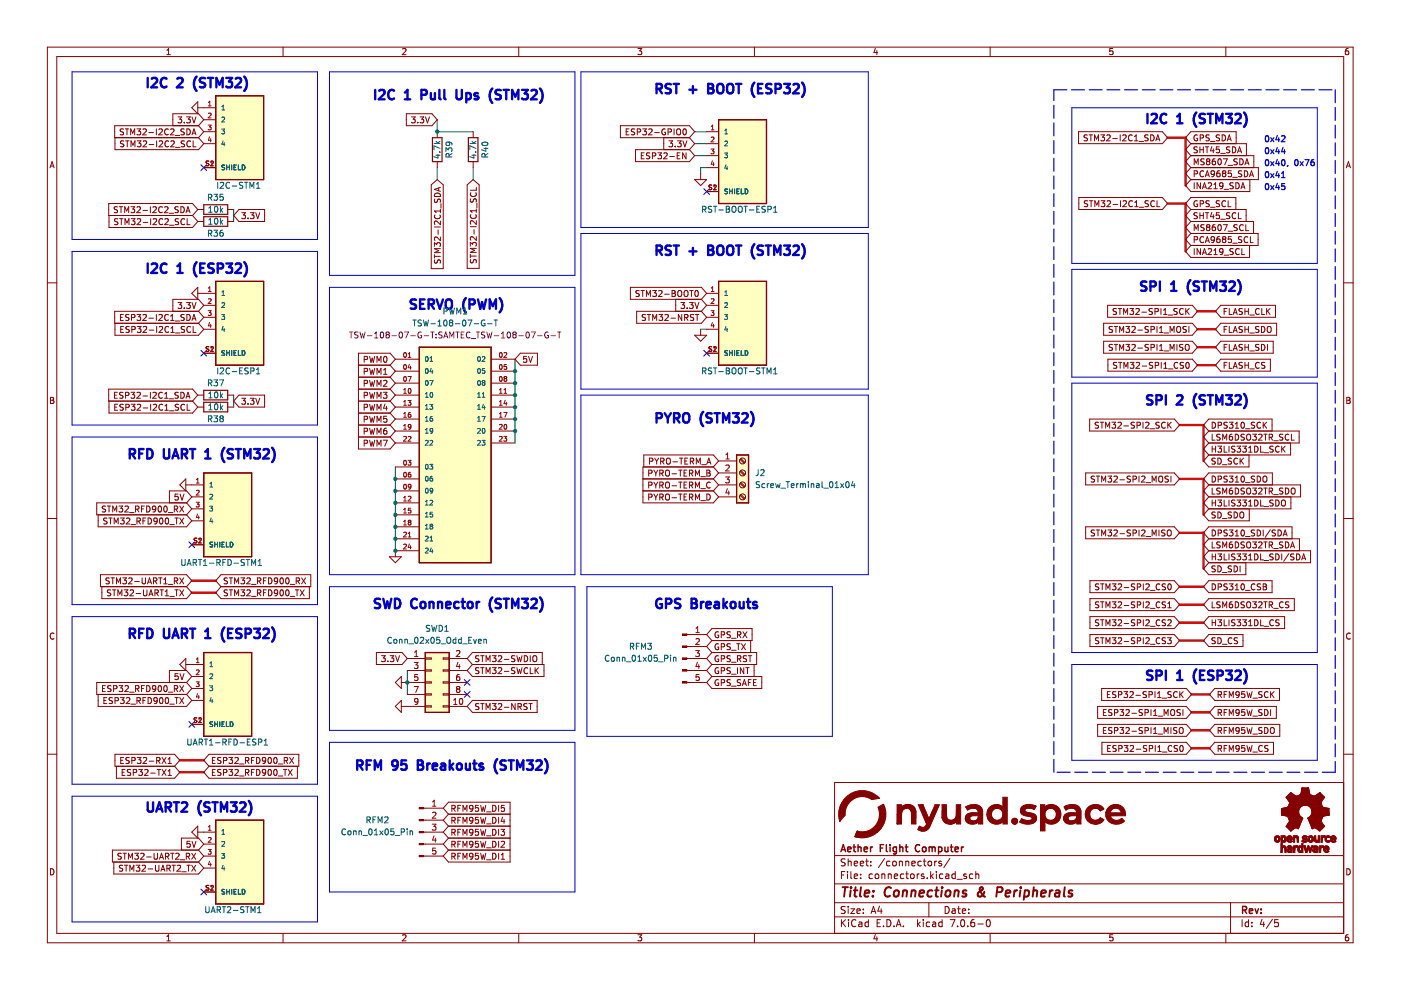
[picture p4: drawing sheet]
<svg xmlns="http://www.w3.org/2000/svg" width="297mm" height="210mm" viewBox="0 0 297 210" stroke-linecap="round" stroke-linejoin="round" font-family="sans-serif">
<g fill="none" stroke="#840000" stroke-width=".21">
<path d="M10 10h276.9v189.9h-276.9zM12 12h272.9v185.9h-272.9zM35.4 11.6h.7M35.4 10.7l.3-.4v1.3M60 10v2M85.3 10.4l.5-.1 .3 .4-.8 .9h.8M110 10v2M135.3 10.3h.8l-.5 .5 .4 .1v.6l-.2 .1-.5-.1M160 10v2M185.6 10.2l-.3 1h.8M185.9 10.7v.9M209.9 10v2"/>
<path d="M235.9 10.3h-.6v.6l.6-.1v.7l-.1 .1-.5-.1M259.9 10v2M285.8 10.3h-.3l-.2 .3-.1 .7 .3 .3 .4-.1-.1-.7h-.3l-.3 .2M10.6 35.6l.4-1.3 .5 1.3M10.7 35.2h.6M285.5 35.6l.4-1.3 .4 1.3M285.6 35.2h.6M10 60h2M284.9 60h2M10.7 84.2h.4l.3 .3-.3 .4 .3 .1v.3l-.2 .2h-.5zM10.7 84.9h.4M285.5 84.2h.5l.2 .3-.2 .4 .2 .1 .1 .3-.3 .2h-.5z"/>
<path d="M285.5 84.9h.5M10 109.9h2M284.9 109.9h2M11.4 134.3a.58 .58 0 0 0-.8 .6 .58 .58 0 0 0 .8 .5M286.3 134.3a.58 .58 0 0 0-.8 .6 .58 .58 0 0 0 .8 .5M10 159.9h2M284.9 159.9h2M284.9 165.9h-108v32M10.7 184.2a.66 .66 0 0 1 .7 .6 .66 .66 0 0 1-.7 .7zM35.4 198.6l.3-.4v1.3M35.4 199.5h.7M60 197.9v2"/>
<path d="M85.3 198.3l.5-.1 .3 .4-.8 .9h.8M110 197.9v2M135.3 198.2h.8l-.5 .5 .4 .1v.6l-.2 .1-.5-.1M160 197.9v2M176.9 194.4h108M176.9 191.4h108M176.9 187.4h108M176.9 181.4h108M178.4 195v1.5M178.4 185.5h.5M178.6 195.6l.7 .9M179.1 184.8h-.7v1.5"/>
<path d="M179.2 192.3l-.6-.1-.2 .1v.5l.6 .2 .2 .4-.3 .3-.6-.1M179.2 182.2l-.6-.1-.2 .1v.5l.6 .2 .2 .4-.3 .3-.6-.1M179.3 195l-.9 .8M179.7 184.8v.1M179.7 185.3v1M179.8 182.1v1.5M179.8 192.2v.1M179.8 192.7v1M179.8 182.7l.2-.1 .4 .1 .1 .9M179.9 195v.1M179.9 195.5v1M180.4 192.7h.8l-.8 1h.8"/>
<path d="M180.4 184.8v1.3l.2 .2M181.1 183.1l.7-.2v-.2l-.5-.1-.2 .2 .1 .7h.6M181.1 185.8l.7-.2v-.2l-.5-.1-.2 .2 .1 .7h.6M181.5 195.1a.71 .71 0 0 0-1 .5 .71 .71 0 0 0 .7 .9l.3-.2M181.7 193.2l.7-.2-.1-.2-.4-.1-.2 .2 .1 .7h.5M182.1 195.6h.6l.1 .9M182.4 183.1l.7-.2-.1-.2-.4-.1-.2 .2 .1 .7h.5M182.5 186.1v.2M182.5 185.4v.1M182.8 195.8l-.5 .1-.3 .2 .3 .4 .5-.1M183 193.5v.2M183 192.8v.1"/>
<path d="M183.5 182.6h.6M183.8 182.1v1.3l.3 .2M184.1 195.6l-.4-.1-.3 .3 .1 .6h.6M184.1 195v1.5M184.6 183.4v.2M184.6 182.7v.1M184.7 193.7l.5-1.5 .5 1.5M184.8 193.3h.7M185 185.4l-.5-.1-.2 .3 .1 .6h.6M185.6 198.1l-.3 1h.8M185.7 185.4l.3-.1 .3 .3v.4l-.3 .3-.3-.1-.2-.2zM185.9 198.6v.9"/>
<path d="M186 195.7h.5M186.5 192.1l-.4 1.1h.9M186.7 195h-.7v1.5h.7M186.8 192.7v1M187 185.4l.2-.1 .3 .1 .1 .9M187 185.3v1M187.3 196.3v.2M187.5 182l-1.2 1.9M188 195a.76 .76 0 0 1 .9 .7 .76 .76 0 0 1-.9 .8zM188.3 185.4l.2-.1 .4 .1 .1 .9M188.3 185.3v1M188.7 182.7l-.4-.1-.3 .3 .1 .6h.6"/>
<path d="M189.3 182.7l.2-.1 .5 .1v.6l-.1 .2-.4 .1-.2-.2zM189.5 196.3v.2M189.6 185.8l.7-.2v-.2l-.5-.1-.2 .2 .1 .7h.6M190 196.5l.5-1.5 .5 1.5M190.2 196.1h.7M190.7 182.7l.2-.1 .4 .1v.9M190.7 182.6v1M191.5 196.3v.2M191.6 185.4l-.4-.1-.3 .3 .1 .6h.6M192 185.3h.6M192 182.7l.3-.1 .3 .1 .1 .9M192 182.6v1"/>
<path d="M192.3 184.8v1.3l.3 .2M193.1 185.4l.2-.1 .5 .1v.6l-.1 .2-.4 .1-.2-.2zM193.3 183.1l.7-.2v-.2l-.5-.1-.2 .2 .1 .7h.6M194.5 185.3v1M194.5 195v1.5M194.7 195.9l.4 .6M194.9 185.3l-.4 .3M195.1 195.5l-.6 .6M195.3 182.7l-.4-.1-.3 .3 .2 .6h.5M195.7 182.6h.6M195.8 195v.1M195.8 195.5v1"/>
<path d="M195.9 185.4l-.4-.1-.2 .2 .1 .2 .5 .2v.3h-.6M196 182.1v1.3l.3 .2M196.6 186.1v.2M196.8 182.7l.2-.1 .5 .1v.6l-.1 .2-.4 .1-.2-.2zM196.9 191.4v3M197.1 195.6l-.4-.1-.3 .3 .1 .6h.6M197.3 184.8v1.5M197.5 185.7l.4 .6M197.7 195.6h.6l.1 .9M197.9 185.3l-.6 .6M198.2 182.6v1M198.4 195.8l-.5 .1-.2 .2 .2 .4 .5-.1"/>
<path d="M198.5 184.8v.1M198.5 185.3v1M198.6 182.6l-.4 .3M199.6 182.7l-.4-.1-.2 .2 .1 .2 .5 .2v.3h-.6M199.7 195.6l-.4-.1-.3 .3 .2 .6h.5M199.7 195v1.5M199.9 185.4l-.4-.1-.3 .3 .1 .6h.6M200.4 192.2a.76 .76 0 0 1 .9 .7 .76 .76 0 0 1-.9 .8zM200.5 185.4h.6l.1 .9M201.2 185.6l-.5 .1-.2 .2 .2 .4 .5-.1M201.4 182l-1.3 1.9M201.5 195h1l-.7 1.5"/>
<path d="M201.9 192.8h.6v.9M202.5 184.8v1.5M202.5 185.4l-.4-.1-.3 .3 .2 .6h.5M202.5 193l-.5 .1-.2 .2 .2 .4 .5-.1M202.9 186.4h1.1M203 192.7h.6M203 196.3v.2M203.2 192.2v1.3l.4 .2M203.8 195.1l.2-.1a.8 .8 0 0 1 .6 .7 .8 .8 0 0 1-.6 .8l-.3-.6zM204 193.2l.7-.2v-.2l-.5-.1-.2 .2 .1 .7h.6M204.9 185.4l-.4-.1-.2 .2 .1 .2 .5 .2v.3h-.6M205.2 196.3v.2"/>
<path d="M205.4 193.5v.2M205.4 192.8v.1M206.2 185.4l-.4-.1-.3 .3 .2 .6h.5M206.5 195l-.4 .1a1.01 1.01 0 0 0 0 1.4l.5-.2 .1-.5-.3-.2h-.4l-.2 .2M206.9 185.4l.2-.1 .4 .1v.9M206.9 184.8v1.5M207.3 195.9h1.2M209.2 195.1l.3-.1a.8 .8 0 0 1 .5 .7 .8 .8 0 0 1-.5 .8l-.4-.6zM209.9 197.9v2M235.9 198.2h-.6v.6l.6-.1v.7l-.1 .1-.5-.1M259.9 197.9v2M260.9 191.4v6.5"/>
<path d="M263.4 195v1.5M264.7 195.6l-.4-.1-.3 .3 .1 .6h.6M264.7 195v1.5M265.4 196.3v.2M265.4 195.6v.1M267.6 194.9l-.4 1.1h.9M267.9 195.5v1M269.8 194.9l-1.3 1.9M271 195h-.7l-.1 .7 .2-.1h.5l.2 .2-.1 .5-.2 .2-.6-.2M285.5 184.2a.66 .66 0 0 1 .8 .6 .66 .66 0 0 1-.8 .7zM285.8 198.2l-.3 .1-.2 .2-.1 .7 .3 .3 .4-.1-.1-.7h-.3l-.3 .2"/>
</g>
<g fill="none" stroke="#840000" stroke-width=".3">
<path d="M180.9 179.6h.5M181.1 179.1v1.3l.3 .2M181.9 179.7l.2-.1 .4 .1 .1 .9M181.9 179.1v1.5M184.6 179.6v1M185 179.6l-.4 .3M186.6 179.8h.5M187.4 179.1h-.8v1.5M187.9 179.1v1.3l.2 .2M188.7 179.1v.1M188.7 179.6v1M190.1 179.7l-.5-.1-.2 .3 .1 .6h.6"/>
<path d="M190.1 179.6v1.2l-.3 .3-.4-.1M190.8 179.7l.2-.1 .4 .1v.9M190.8 179.1v1.5M191.9 179.6h.6M192.1 179.1v1.3l.4 .2M195 179.2a.71 .71 0 0 0-1 .5 .71 .71 0 0 0 .7 .9l.3-.2M195.6 179.7l.2-.1 .5 .1v.6l-.1 .2-.4 .1-.2-.2zM197 179.7l.4-.1 .2 .2M197 179.6v1M197.6 179.8l.2-.2 .4 .1 .1 .9M197.6 179.8v.8M199 179.7l.4-.1 .3 .3-.1 .6h-.6"/>
<path d="M199 179.6v1.5M200.3 179.6l.1 .9 .4 .1 .2-.2M201 179.6v1M201.5 179.6h.6M201.7 179.1v1.3l.4 .2M203.8 179.6v1M204.3 179.6l-.5 .3M178.3 180.6l.5-1.5 .5 1.5M178.4 180.2h.7M179.7 180.1l.7-.2v-.2l-.5-.1-.2 .2 .1 .7h.6M183.2 180.1l.7-.2v-.2l-.5-.1-.2 .2 .1 .7h.6M202.5 180.1l.7-.2-.1-.2-.4-.1-.2 .2 .1 .7h.5"/>
<path d="M263.5 193l.7-.1 .1-.2-.1-.4-.7-.1v1.5M263.8 193l.5 .7M264.9 193.2l.7-.2-.1-.3h-.4l-.2 .2 .1 .7h.5M266.1 192.7l.4 1 .3-1M267.4 193.5v.2M267.4 192.7v.2"/>
</g>
<g fill="none" stroke="#840000" stroke-width=".4">
<path d="M178.6 188.1h1.2M179.2 188.1l-.2 2M180.4 188.8l-.2 1.3M180.4 188.1v.2M181 188.8h.8M181.4 188.1l-.2 1.7 .1 .2 .3 .1M182.5 188.1l-.2 1.7 .3 .3M183.3 189.4l1-.2v-.3h-.8l-.2 .9 .2 .3 .6-.1M185.1 189.9v.2M185.2 188.9v.2M188.9 188.3a.88 .88 0 0 0-1 0 .88 .88 0 0 0-.4 .9 .69 .69 0 0 0 .4 .8 .69 .69 0 0 0 .8-.1M189.7 189l.1-.1a.5 .5 0 0 1 .8 .3l-.1 .5-.2 .3a.5 .5 0 0 1-.8-.3z"/>
<path d="M191.5 189l.3-.2 .5 .1-.1 1.2M191.5 188.8l-.2 1.3M193.3 189l.3-.2 .5 .1-.1 1.2M193.3 188.8l-.2 1.3M194.9 189.4l1-.2v-.3h-.8l-.2 .9 .2 .3 .6-.1M197.7 188.9a.66 .66 0 0 0-1 .3l-.1 .5 .2 .3h.7M198.3 188.8h.7M198.6 188.1l-.2 1.7 .1 .2 .4 .1M199.7 188.8l-.2 1.3M199.8 188.1l-.1 .2M200.6 189l.1-.1a.5 .5 0 0 1 .8 .3v.5l-.3 .3a.5 .5 0 0 1-.8-.3zM202.4 189l.3-.2 .5 .1-.1 1.2"/>
<path d="M202.4 188.8l-.1 1.3M204.9 188.9a.49 .49 0 0 0-.8 .3l.1 .1 .6 .2 .1 .3-.3 .3-.6-.1M208.7 189.1l-.2 .4a.92 .92 0 0 1-.9 .6l-.2-.1a.54 .54 0 0 1 .1-.8l.9-.7-.1-.3-.2-.1a.6 .6 0 0 0-.2 1.1l.7 .8 .2 .1M211.3 189.2h.8l.3-.2a.51 .51 0 0 0-.2-.9h-.7l-.3 2M213.2 189.4l1-.2-.1-.3h-.7l-.2 .9 .2 .3 .6-.1M215.1 188.8l-.2 1.3M215.7 188.8l-.4 .1-.2 .3M216.3 188.8l-.1 1.3M216.4 188.1v.2M217.3 188.9h.7l.2 .3-.1 .5a.66 .66 0 0 1-1 .3M217.3 188.8l-.3 2M219.1 189l.3-.2 .5 .1-.1 1.2"/>
<path d="M219.2 188.1l-.3 2M220.7 189.4l1-.2v-.3h-.8l-.2 .9 .2 .3 .6-.1M222.6 188.8l-.1 1.3M223.2 188.8l-.4 .1-.2 .3M223.9 188.9h.7v1.2M224.7 189.2l-.7 .1a.4 .4 0 0 0-.4 .4 .4 .4 0 0 0 .3 .4l.7-.1M225.8 188.1l-.3 1.7 .3 .3M227.4 188.9a.49 .49 0 0 0-.8 .3v.1l.7 .2v.3l-.3 .3-.5-.1"/>
</g>
<path d="M45.7 173.9h10.2v17.8h-10.2z" fill-rule="evenodd" fill="#ffffc2"/>
<path d="M45.7 173.9h10.2v17.8h-10.2z" fill="none" stroke="#840000" stroke-width=".25"/>
<path d="M43.2 138.4h10.2v17.7h-10.2z" fill-rule="evenodd" fill="#ffffc2"/>
<path d="M43.2 138.4h10.2v17.7h-10.2z" fill="none" stroke="#840000" stroke-width=".25"/>
<path d="M152.4 25.4h10.1v17.8h-10.1z" fill-rule="evenodd" fill="#ffffc2"/>
<path d="M152.4 25.4h10.1v17.8h-10.1z" fill="none" stroke="#840000" stroke-width=".25"/>
<path d="M156.2 96.5h2.5v10.1h-2.5z" fill-rule="evenodd" fill="#ffffc2"/>
<path d="M156.2 96.5h2.5v10.1h-2.5z" fill="none" stroke="#840000" stroke-width=".25"/>
<path d="M152.4 59.7h10.1v17.7h-10.1z" fill-rule="evenodd" fill="#ffffc2"/>
<path d="M152.4 59.7h10.1v17.7h-10.1z" fill="none" stroke="#840000" stroke-width=".25"/>
<path d="M45.7 59.7h10.2v17.7h-10.2z" fill-rule="evenodd" fill="#ffffc2"/>
<path d="M45.7 59.7h10.2v17.7h-10.2z" fill="none" stroke="#840000" stroke-width=".25"/>
<path d="M45.7 20.3h10.2v17.8h-10.2z" fill-rule="evenodd" fill="#ffffc2"/>
<path d="M45.7 20.3h10.2v17.8h-10.2z" fill="none" stroke="#840000" stroke-width=".25"/>
<path d="M43.2 100.3h10.2v17.7h-10.2z" fill-rule="evenodd" fill="#ffffc2"/>
<path d="M43.2 100.3h10.2v17.7h-10.2z" fill="none" stroke="#840000" stroke-width=".25"/>
<path d="M88.9 73.6h15.2v45.7h-15.2z" fill-rule="evenodd" fill="#ffffc2"/>
<path d="M88.9 73.6h15.2v45.7h-15.2z" fill="none" stroke="#840000" stroke-width=".25"/>
<path d="M90.2 138.4h5v12.6h-5z" fill-rule="evenodd" fill="#ffffc2"/>
<path d="M43.2 138.4h10.2v17.7h-10.2zM90.2 138.4h5v12.6h-5zM45.7 173.9h10.2v17.8h-10.2z" fill="none" stroke="#840000" stroke-width=".25"/>
<g fill="none" stroke="#000084" stroke-width=".21">
<path d="M42.6 34.9l1.2 1.2M43.8 34.9l-1.2 1.2M149.2 40l1.2 1.2M150.4 40l-1.2 1.2M42.6 74.3l1.2 1.2M43.8 74.3l-1.2 1.2M149.2 74.3l1.2 1.2M150.4 74.3l-1.2 1.2M40.1 114.9l1.2 1.2M41.3 114.9l-1.2 1.2M40.1 153l1.2 1.2M41.3 153l-1.2 1.2"/>
<path d="M98.4 144.1l1.3 1.2M98.4 146.6l1.3 1.2M99.7 144.1l-1.3 1.2M99.7 146.6l-1.3 1.2M42.6 188.5l1.2 1.2M43.8 188.5l-1.2 1.2"/>
</g>
<g fill="none" stroke="#f00" stroke-width=".5">
<path d="M247.6 29.2h3.8v10.1M247.6 43.2h3.8v10.1M253.9 77.4h3.8M253.9 73.6h3.8M253.9 66h3.8M253.9 69.8h3.8M250.1 90.1h5.1v7.6M250.1 113h5.1v7.6M250.1 101.5h5.1v7.7M40.7 125.7h5M40.7 123.1h5M250.1 124.4h5.1"/>
<path d="M250.1 128.2h5.1M250.1 132h5.1M250.1 135.8h5.1M252.6 151h3.8M252.6 158.7h3.8M252.6 154.9h3.8M252.6 147.2h3.8M38.1 163.7h5.1M38.1 161.2h5.1"/>
</g>
<g fill="none" stroke="#009600" stroke-width=".21">
<path d="M92.7 25.4v2.5h7.6M92.7 35.5v2.6M100.3 35.5v2.6M147.3 33h2.5M147.3 30.5h2.5M147.3 27.9h2.5M149.8 35.5h-1.2v1.3M49.5 44.4v2.6M109.2 76.2v17.7M148.6 69.8h1.2M49.5 83.8v2.5M83.8 99v17.8"/>
<path d="M86.4 142.2v5"/>
</g>
<g fill="none" stroke="#0000c2" stroke-width=".21">
<path d="M15.3 15.2h52v35.6h-52zM69.9 15.2h52v43.2h-52zM123.2 15.2h60.9v33h-60.9zM227.2 22.8h52.1v33h-52.1zM15.3 53.3h52v36.8h-52zM123.2 49.5h60.9v33h-60.9zM227.2 57.1h52.1v22.9h-52.1zM69.9 60.9h52v61h-52zM15.3 92.7h52v35.5h-52zM123.2 83.8h60.9v38.1h-60.9zM227.2 81.2h52.1v57.2h-52.1zM15.3 130.7h52v35.6h-52z"/>
<path d="M69.9 124.4h52v30.5h-52zM124.4 124.4h52.1v31.7h-52.1zM69.9 157.4h52v31.7h-52zM227.2 140.9h52.1v20.3h-52.1zM15.3 168.8h52v26.7h-52z"/>
</g>
<g fill="none" stroke="#0000c2" stroke-width=".25">
<path d="M226.2 19h-2.8v2.3M227.2 19h2.7M230.9 19h2.8M234.7 19h2.7M238.4 19h2.8M242.2 19h2.7M245.9 19h2.8M249.7 19h2.7M253.4 19h2.8M257.2 19h2.7M260.9 19h2.8M264.7 19h2.7"/>
<path d="M268.4 19h2.8M272.2 19h2.7M275.9 19h2.8M279.7 19h2.7M283.1 19v2.8M223.4 22.3v2.8M223.4 26.1v2.7M223.4 29.8v2.8M223.4 33.6v2.7M223.4 37.3v2.8M268.4 34l.2-.1a.68 .68 0 0 1 .4 .6 .68 .68 0 0 1-.4 .6l-.3-.5zM268.4 28.9l.2-.1a.68 .68 0 0 1 .4 .6 .68 .68 0 0 1-.4 .6l-.3-.4z"/>
<path d="M268.4 31.4l.2-.1a.68 .68 0 0 1 .4 .6 .68 .68 0 0 1-.4 .7l-.3-.5zM268.4 36.5l.2-.1a.68 .68 0 0 1 .4 .6 .68 .68 0 0 1-.4 .7l-.3-.5zM268.4 39.1l.2-.2a.68 .68 0 0 1 .4 .7 .68 .68 0 0 1-.4 .6l-.3-.5zM269.4 34.3l.7 .8M269.4 39.4l.7 .8M269.4 36.8l.7 .9M269.4 29.2l.7 .8M269.4 31.7l.7 .9M270.1 34.3l-.7 .8M270.1 39.4l-.7 .8M270.1 36.8l-.7 .9M270.1 29.2l-.7 .8"/>
<path d="M270.1 31.7l-.7 .9M270.8 33.8l-.3 .9h.8M270.8 38.9l-.3 .9h.8M270.8 36.3l-.3 .9h.8M270.8 28.7l-.3 .9h.8M270.8 31.3l-.3 .9h.8M271.1 29.2v.8M271.1 31.7v.9M271.1 34.3v.8M271.1 36.8v.9M271.1 39.4v.8M271.7 28.9l.5-.1 .2 .3-.7 .9h.7"/>
<path d="M271.7 36.8l.4-.4v1.3M271.7 37.7h.7M271.8 34l.2-.1a.68 .68 0 0 1 .5 .6 .68 .68 0 0 1-.5 .6l-.3-.5zM272 31.3l-.3 .9h.8M272.3 31.7v.9M272.4 38.9h-.6l-.1 .6h.6l.1 .6-.2 .1-.5-.1M273 35.1l-.1 .2M274.6 34l.2-.1a.68 .68 0 0 1 .4 .6 .68 .68 0 0 1-.4 .6l-.3-.5zM275.6 34.3l.7 .8M276.3 34.3l-.7 .8M276.7 33.9h.8l-.5 1.2M278.5 33.9h-.3l-.2 .3-.1 .7 .3 .2 .4-.1-.1-.6-.3-.1-.3 .3"/>
<path d="M283.1 22.8v2.7M283.1 26.5v2.8M283.1 30.3v2.7M283.1 34v2.8M283.1 37.8v2.7M223.4 41.1v2.7M223.4 44.8v2.8M223.4 48.6v2.7M223.4 52.3v2.7M223.4 56v2.8M223.4 59.8v2.7M283.1 41.5v2.8"/>
<path d="M283.1 45.3v2.7M283.1 49v2.8M283.1 52.8v2.7M283.1 56.5v2.8M223.4 63.5v2.8M223.4 67.3v2.7M223.4 71v2.8M223.4 74.8v2.7M223.4 78.5v2.8M283.1 60.3v2.7M283.1 64v2.8M283.1 67.8v2.7"/>
<path d="M283.1 71.5v2.8M283.1 75.3v2.7M283.1 79v2.8M223.4 82.3v2.7M223.4 86v2.8M223.4 89.8v2.7M223.4 93.5v2.8M223.4 97.3v2.7M283.1 82.8v2.7M283.1 86.5v2.7M283.1 90.2v2.8M283.1 94v2.7"/>
<path d="M283.1 97.7v2.8M223.4 101v2.8M223.4 104.8v2.7M223.4 108.5v2.8M223.4 112.3v2.7M223.4 116v2.8M223.4 119.8v2.7M283.1 101.5v2.7M283.1 105.2v2.8M283.1 109v2.7M283.1 112.7v2.8M283.1 116.5v2.7"/>
<path d="M223.4 123.5v2.8M223.4 127.3v2.7M223.4 131v2.8M223.4 134.8v2.7M223.4 138.5v2.8M283.1 120.2v2.8M283.1 124v2.7M283.1 127.7v2.8M283.1 131.5v2.7M283.1 135.2v2.8M283.1 139v2.7M223.4 142.2v2.8"/>
<path d="M223.4 146v2.7M223.4 149.7v2.8M223.4 153.5v2.7M223.4 157.2v2.8M283.1 142.7v2.8M283.1 146.5v2.7M283.1 150.2v2.8M283.1 154v2.7M283.1 157.7v2.8M223.4 161v2.7M224.1 163.7h2.8M227.9 163.7h2.7"/>
<path d="M231.6 163.7h2.8M235.4 163.7h2.7M239.1 163.7h2.8M242.9 163.7h2.7M246.6 163.7h2.8M250.4 163.7h2.7M254.1 163.7h2.8M257.9 163.7h2.7M261.6 163.7h2.8M265.4 163.7h2.7M269.1 163.7h2.8M272.9 163.7h2.7"/>
<path d="M276.6 163.7h2.7M283.1 161.5v2.2h-2.8"/>
</g>
<g fill="none" stroke="#0000c2" stroke-width=".5">
<path d="M31.3 16.5v2M32.2 16.7l.3-.2h.4l.3 .2 .1 .4-.1 .3-1.1 1.1h1.2M35.3 16.7a.8 .8 0 0 0-1 0 .8 .8 0 0 0-.2 1 .75 .75 0 0 0 .4 .7 .75 .75 0 0 0 .8-.1M37.6 16.7l.3-.2h.5l.2 .2 .1 .4-.1 .3-1.1 1.1h1.2M41.7 16.2a2.29 2.29 0 0 0 0 3.1M43.5 16.6l-.8-.1-.3 .2v.6l.9 .4 .2 .4-.4 .4-.7-.1M44.1 16.5h1.1M44.6 16.5v2M45.9 18.5v-2l.6 1.4 .7-1.4v2M48 16.5h1.2l-.7 .8 .6 .2v.8l-.3 .2h-.5l-.3-.2M50 16.7l.3-.2h.4l.3 .2 .1 .4-.1 .3-1.1 1.1h1.2M51.8 16.2a2.29 2.29 0 0 1 0 3.1"/>
<path d="M79.5 19.1v2M80.4 19.2l.3-.1h.5l.2 .1 .1 .4-.1 .3-1.1 1.2h1.2M83.5 19.2a.8 .8 0 0 0-.9 0 .8 .8 0 0 0-.3 1 .75 .75 0 0 0 .4 .8 .75 .75 0 0 0 .8-.1M85.8 19.6l.6-.5v2M91.3 19.7l.1 1.3 .5 .1 .3-.2M92.2 19.7v1.4M93.2 19.1v1.7l.2 .3M94.2 19.1v1.7l.3 .3M96.8 19.1v1.6l.4 .4 .5-.1 .2-.3v-1.6M98.9 19.8l.5-.1 .4 .4v.6l-.2 .3h-.7M98.9 19.7v2M101.3 19.8l-.4-.1-.3 .3 .1 .3 .6 .2v.5h-.7"/>
<path d="M104.4 18.8a2.29 2.29 0 0 0 0 3M106.2 19.2l-.8-.1-.2 .1v.6l.8 .4 .2 .5-.4 .4-.7-.1M106.8 19.1h1.1M107.3 19.1v2M110.7 19.1h1.2l-.7 .7 .6 .2v.9l-.3 .2h-.5l-.3-.2M112.7 19.2l.3-.1h.4l.3 .1 .1 .4-.1 .3-1.1 1.2h1.2M114.5 18.8a2.29 2.29 0 0 1 0 3M139.2 18.8l1-.1 .1-.2-.1-.5-.2-.2h-.8v2M139.7 18.8l.6 1M142.2 17.9l-.7-.1-.3 .2v.6l.9 .3 .1 .5-.3 .4-.8-.1M142.8 17.8h1.2M143.4 17.8v2"/>
<path d="M146.2 19h1.5M146.9 18.3v1.5M150.1 17.8h.7l.3 .2 .1 .4-.4 .3a.53 .53 0 0 1 .5 .5 .53 .53 0 0 1-.4 .6h-.8zM150.1 18.7h.7M152.3 17.9a.66 .66 0 0 1 .7-.1 .66 .66 0 0 1 .4 .7v.6a.67 .67 0 0 1-.7 .7 .67 .67 0 0 1-.6-.7v-.6zM154.2 18.1a.67 .67 0 0 1 .8-.3 .67 .67 0 0 1 .5 .7v.6a.67 .67 0 0 1-.7 .7 .67 .67 0 0 1-.7-.7zM156 17.8h1.2M156.6 17.8v2M160 17.5a2.29 2.29 0 0 0 0 3M160.7 18.7h.7M161.7 17.8h-1v2h1M163.6 17.9l-.8-.1-.3 .2v.6l.9 .3 .2 .5-.4 .4-.8-.1"/>
<path d="M164.4 18.8l1-.1 .2-.2-.1-.5-.3-.2h-.8v2M166.2 17.8h1.3l-.7 .8 .6 .1v.9l-.3 .2h-.6l-.3-.2M168.2 18l.3-.2h.5l.3 .2 .1 .4-.1 .2-1.2 1.2h1.3M170 17.5a2.29 2.29 0 0 1 0 3M85.8 21.1h1.2M89.3 20.1l1-.1 .2-.3-.1-.5-.3-.1h-.8v2M108.6 21.1v-2l.6 1.4 .7-1.4v2M243.3 24.1v2M244.1 24.3l.3-.2h.5l.3 .2 .1 .4-.1 .3-1.2 1.1h1.3M247.3 24.3a.8 .8 0 0 0-1 0 .8 .8 0 0 0-.3 1 .75 .75 0 0 0 .4 .7 .75 .75 0 0 0 .9-.1M249.6 24.7l.5-.6v2M249.6 26.1h1.1"/>
<path d="M253.7 23.9a2.29 2.29 0 0 0 0 3M255.5 24.2l-.8-.1-.3 .2v.6l.9 .4 .2 .5-.4 .3-.8-.1M256 24.1h1.2M256.6 24.1v2M257.8 26.1v-2l.7 1.5 .7-1.5v2M259.9 24.1h1.3l-.7 .8 .6 .2v.8l-.3 .2h-.6l-.3-.2M261.9 24.3l.3-.2h.5l.3 .2 .1 .4-.1 .3-1.2 1.1h1.3M263.7 23.9a2.29 2.29 0 0 1 0 3M31.3 55.9v2M32.2 56.1l.3-.2h.4l.3 .2 .1 .3-.1 .3-1.1 1.2h1.2M35.3 56.1a.8 .8 0 0 0-1-.1 .8 .8 0 0 0-.2 1 .75 .75 0 0 0 .4 .8 .75 .75 0 0 0 .8-.1M37.6 57.9h1.1"/>
<path d="M37.6 56.4l.6-.5v2M41.7 55.6a2.29 2.29 0 0 0 0 3M42.4 56.8h.7M43.4 55.9h-1v2h1M45.3 56l-.8-.1-.2 .2v.5l.8 .4 .2 .5-.4 .4-.7-.1M46.2 56.9l.9-.1 .2-.3-.1-.4-.3-.2h-.7v2M48 55.9h1.2l-.7 .7 .6 .2v.9l-.3 .2h-.5l-.3-.2M50 56.1l.3-.2h.4l.3 .2 .1 .3-.1 .3-1.1 1.2h1.2M51.8 55.6a2.29 2.29 0 0 1 0 3M139.2 53.1l1-.1 .1-.3-.1-.4-.2-.2h-.8v2M139.7 53.1l.6 1M142.2 52.2l-.7-.1-.3 .2v.5l.9 .4 .1 .5-.3 .4-.8-.1"/>
<path d="M142.8 52.1h1.2M143.4 52.1v2M146.2 53.3h1.5M146.9 52.5v1.6M150.1 52.1h.7l.3 .2 .1 .3-.4 .4a.53 .53 0 0 1 .5 .5 .53 .53 0 0 1-.4 .6h-.8zM150.1 53h.7M152.1 52.3a.67 .67 0 0 1 .8-.2 .67 .67 0 0 1 .5 .6v.7a.67 .67 0 0 1-.7 .7 .67 .67 0 0 1-.6-.7zM154.2 52.3a.67 .67 0 0 1 .8-.2 .67 .67 0 0 1 .5 .6v.7a.67 .67 0 0 1-.7 .7 .67 .67 0 0 1-.7-.7zM156 52.1h1.2M156.6 52.1v2M160 51.8a2.29 2.29 0 0 0 0 3M161.8 52.2l-.8-.1-.3 .2v.5l.9 .4 .2 .5-.4 .4-.8-.1"/>
<path d="M162.3 52.1h1.2M162.9 52.1v2M164.1 54.1v-2l.7 1.4 .7-1.4v2M166.2 52.1h1.3l-.7 .7 .6 .2v.9l-.3 .2h-.6l-.3-.2M168.2 52.3l.3-.2h.5l.3 .2 .1 .3-.1 .3-1.2 1.2h1.3M170 51.8a2.29 2.29 0 0 1 0 3M243.1 59.8l-.8-.1-.3 .2v.5l.9 .4 .2 .5-.4 .4-.8-.1M245.9 59.7v2M252.4 59.4a2.29 2.29 0 0 0 0 3M254.2 59.8l-.8-.1-.2 .2v.5l.8 .4 .2 .5-.4 .4-.7-.1M254.8 59.7h1.1M255.3 59.7v2"/>
<path d="M258.7 59.7h1.2l-.7 .7 .6 .2v.9l-.3 .2h-.5l-.3-.2M260.7 59.9l.3-.2h.4l.3 .2 .1 .3-.1 .3-1.1 1.2h1.2M262.5 59.4a2.29 2.29 0 0 1 0 3M88.2 63.6l-.8-.1-.2 .2v.5l.8 .4 .2 .5-.4 .4-.7-.1M89.1 64.4h.6M90 63.5h-.9v2h.9M90.9 64.5l.9-.1 .2-.3-.1-.4-.3-.2h-.7v2M91.3 64.5l.7 1M92.6 63.5l.7 2 .6-2M94.6 63.8a.67 .67 0 0 1 .8-.3 .67 .67 0 0 1 .4 .6v.7a.67 .67 0 0 1-.6 .7 .67 .67 0 0 1-.7-.7zM98.8 63.2a2.29 2.29 0 0 0 0 3M99.5 64.5l1-.1 .2-.3-.1-.4-.3-.2h-.8v2"/>
<path d="M101.3 63.5l.5 2 .4-1.4 .4 1.4 .5-2M103.8 65.5v-2l.7 1.4 .7-1.4v2M105.9 63.2a2.29 2.29 0 0 1 0 3M243.9 60.7l1-.1 .2-.3-.1-.4-.3-.2h-.8v2M248.3 61.7h1.1M248.3 60.2l.6-.5v2M256.6 61.7v-2l.6 1.4 .7-1.4v2M27.5 96.3l1-.1 .1-.3v-.5l-.3-.2h-.8v2M28 96.3l.6 .9M29.5 96.2h.7M30.5 95.2h-1v2M31.2 95.2a1.01 1.01 0 0 1 1.2 1 1.01 1.01 0 0 1-1.2 1z"/>
<path d="M34.7 95.2v1.6l.4 .4 .6-.1 .2-.3v-1.6M36.5 97.2l.7-2 .7 2M36.7 96.6h1M38.5 96.3l1-.1 .2-.3-.1-.5-.3-.2h-.8v2M39 96.3l.7 .9M40.3 95.2h1.1M40.8 95.2v2M43.5 95.8l.6-.6v2M43.5 97.2h1.1M47.6 94.9a2.29 2.29 0 0 0 0 3.1M49.4 95.3l-.8-.1-.2 .2v.6l.8 .4 .2 .4-.4 .4-.7-.1M50 95.2h1.1"/>
<path d="M50.5 95.2v2M51.8 97.2v-2l.6 1.4 .7-1.4v2M53.9 95.2h1.2l-.7 .8 .6 .2v.8l-.3 .2h-.5l-.3-.2M55.9 95.4l.3-.2h.4l.3 .2 .1 .4-.1 .3-1.1 1.1h1.2M57.7 94.9a2.29 2.29 0 0 1 0 3.1M139.2 88.6h1l.1-.3-.1-.5-.2-.2h-.8v2M140.9 87.6l.7 1M141.6 88.6v1M142.2 87.6l-.6 1M142.9 88.6h1l.2-.3-.1-.5-.3-.2h-.8v2M143.4 88.6l.7 1M144.9 87.9a.67 .67 0 0 1 .8-.3 .67 .67 0 0 1 .5 .7v.6a.67 .67 0 0 1-.7 .7 .67 .67 0 0 1-.7-.7z"/>
<path d="M149.1 87.3a2.29 2.29 0 0 0 0 3.1M150.9 87.7l-.8-.1-.2 .2v.6l.8 .3 .2 .5-.4 .4-.7-.1M151.5 87.6h1.1M152.1 87.6v2M153.3 89.6v-2l.7 1.4 .6-1.4v2M155.4 87.6h1.2l-.6 .8 .5 .2v.8l-.3 .2h-.5l-.3-.2M157.4 87.8l.3-.2h.4l.3 .2 .1 .4-.1 .3-1.1 1.1h1.2M159.2 87.3a2.29 2.29 0 0 1 0 3.1M244.3 83.9l-.7-.1-.3 .2v.6l.8 .3 .2 .5-.4 .4-.7-.1M245.2 84.8l.9-.1 .2-.2-.1-.5-.3-.2h-.7v2M247.2 83.8v2M249.6 84l.3-.2h.4l.3 .2 .1 .4-.1 .2-1.1 1.2h1.2"/>
<path d="M253.7 83.5a2.29 2.29 0 0 0 0 3.1M255.5 83.9l-.8-.1-.3 .2v.6l.9 .3 .2 .5-.4 .4-.8-.1M256 83.8h1.2M256.6 83.8v2M257.8 85.8v-2l.7 1.4 .7-1.4v2M259.9 83.8h1.3l-.7 .8 .6 .1v.9l-.3 .2h-.6l-.3-.2M261.9 84l.3-.2h.5l.3 .2 .1 .4-.1 .2-1.2 1.2h1.3M263.7 83.5a2.29 2.29 0 0 1 0 3.1M27.5 134.3l1-.1 .1-.2v-.5l-.3-.2h-.8v2M28 134.3l.6 1M29.5 134.2h.7M30.5 133.3h-1v2"/>
<path d="M31.2 133.3a1.01 1.01 0 0 1 1.2 1 1.01 1.01 0 0 1-1.2 1zM34.7 133.3v1.6l.4 .4 .6-.1 .2-.3v-1.6M36.5 135.3l.7-2 .7 2M36.7 134.7h1M38.5 134.3l1-.1 .2-.2-.1-.5-.3-.2h-.8v2M39 134.3l.7 1M40.3 133.3h1.1M40.8 133.3v2M43.5 135.3h1.1M43.5 133.9l.6-.6v2M47.6 133a2.29 2.29 0 0 0 0 3.1M48.4 134.2h.6"/>
<path d="M49.3 133.3h-.9v2h.9M51.2 133.4l-.8-.1-.2 .2v.6l.8 .3 .2 .5-.4 .4-.7-.1M52.1 134.3l.9-.1 .2-.2-.1-.5-.3-.2h-.7v2M53.9 133.3h1.2l-.7 .8 .6 .1v.9l-.3 .2h-.5l-.3-.2M55.9 133.5l.3-.2h.4l.3 .2 .1 .4-.1 .3-1.1 1.1h1.2M57.7 133a2.29 2.29 0 0 1 0 3.1M80.6 127l-.8-.1-.3 .2v.6l.9 .4 .2 .5-.4 .3h-.7M81.3 126.9l.4 2 .4-1.4 .4 1.4 .5-2M83.7 126.9a1.01 1.01 0 0 1 1.2 1 1.01 1.01 0 0 1-1.2 1zM88.4 127.1a.8 .8 0 0 0-1 0 .8 .8 0 0 0-.2 1 .75 .75 0 0 0 .3 .8 .75 .75 0 0 0 .9-.1M89.3 127.8l.2-.2 .6 .2 .1 .8-.2 .3h-.5l-.2-.1zM91.1 127.8l.2-.2 .5 .1 .1 1.2"/>
<path d="M91.1 127.6v1.3M92.9 127.8l.3-.2 .4 .1 .1 1.2M92.9 127.6v1.3M94.6 128.3l.9-.2-.1-.4-.5-.1-.3 .3 .1 1h.7M97.3 127.7l-.6-.1-.4 .4v.6l.2 .3h.8M97.8 127.6h.8M98.1 126.9v1.8l.1 .2h.4M99.2 127.8l.3-.2 .6 .2 .1 .8-.2 .3h-.5l-.3-.1zM101.1 127.6v1.3M101.6 127.6l-.4 .1-.1 .3M104.4 126.7a2.29 2.29 0 0 0 0 3M106.2 127l-.8-.1-.2 .2v.6l.8 .4 .2 .5-.4 .3h-.7"/>
<path d="M106.8 126.9h1.1M107.3 126.9v2M108.6 128.9v-2l.6 1.5 .7-1.5v2M110.7 126.9h1.2l-.7 .8 .6 .2v.9l-.3 .1h-.5l-.3-.1M112.7 127.1l.3-.2h.4l.3 .2 .1 .4-.1 .3-1.1 1.1h1.2M114.5 126.7a2.29 2.29 0 0 1 0 3M140.2 127a.98 .98 0 0 0-1.2 .8 .98 .98 0 0 0 .8 1.1l.5-.1v-.7h-.3M141.2 128l1-.1 .1-.3-.1-.5-.2-.2h-.8v2M144.2 127l-.7-.1-.3 .2v.6l.9 .4 .1 .5-.3 .3h-.8M146.6 126.9h.7l.3 .2 .1 .4-.4 .4a.53 .53 0 0 1 .5 .5 .53 .53 0 0 1-.4 .5h-.8zM146.6 127.9h.7M148.6 127.6v1.3"/>
<path d="M149.2 127.6l-.4 .1-.2 .3M149.8 128.3l.9-.2-.1-.4-.5-.1-.3 .3 .1 1h.7M151.6 127.7h.7l.1 1.2M152.4 128.1l-.6 .1a.39 .39 0 0 0-.3 .4 .39 .39 0 0 0 .3 .3h.6M153.4 126.9v2M153.6 128.2l.5 .7M154.1 127.6l-.7 .8M155 127.8l.3-.2 .6 .2 .1 .8-.2 .3h-.5l-.3-.1zM156.8 127.6l.1 1.3h.5l.3-.1M157.7 127.6v1.3M158.3 127.6h.8M158.6 126.9v1.8l.1 .2h.4"/>
<path d="M160.4 127.7l-.4-.1-.3 .3 .1 .3 .6 .2v.5h-.7M244.3 142.3l-.7-.1-.3 .2v.5l.8 .4 .2 .5-.4 .4-.7-.1M245.2 143.2l.9-.1 .2-.3-.1-.4-.3-.2h-.7v2M247.2 142.2v2M249.6 144.2h1.1M249.6 142.7l.5-.5v2M253.7 141.9a2.29 2.29 0 0 0 0 3M254.4 143.1h.7M255.4 142.2h-1v2h1M257.3 142.3l-.8-.1-.3 .2v.5l.9 .4 .2 .5-.4 .4-.8-.1M258.1 143.2l1-.1 .2-.3-.1-.4-.3-.2h-.8v2M259.9 142.2h1.3l-.7 .7 .6 .2v.9l-.3 .2h-.6l-.3-.2"/>
<path d="M261.9 142.4l.3-.2h.5l.3 .2 .1 .3-.1 .3-1.2 1.2h1.3M263.7 141.9a2.29 2.29 0 0 1 0 3M31.3 170.1v1.6l.4 .4 .6-.1 .2-.3v-1.6M33.1 172.1l.7-2 .7 2M33.3 171.5h1M35.1 171.2l1-.1 .2-.3-.1-.5-.3-.2h-.8v2M35.6 171.2l.7 .9M36.8 170.1h1.2M37.4 170.1v2M38.5 170.3l.3-.2h.5l.3 .2 .1 .4-.1 .3-1.1 1.1h1.2M42.6 169.8a2.29 2.29 0 0 0 0 3.1M44.4 170.2l-.7-.1-.3 .2v.6l.9 .3 .1 .5-.3 .4-.8-.1"/>
<path d="M45 170.1h1.2M45.6 170.1v2M46.8 172.1v-2l.7 1.4 .7-1.4v2M48.9 170.1h1.3l-.7 .8 .6 .2v.8l-.3 .2h-.6l-.3-.2M50.9 170.3l.3-.2h.5l.3 .2 .1 .4-.1 .3-1.2 1.1h1.3M52.7 169.8a2.29 2.29 0 0 1 0 3.1M75.7 162.3l1-.1 .2-.3-.1-.5-.3-.2h-.8v2M76.2 162.3l.7 .9M77.7 162.2h.7M78.7 161.2h-1v2M79.5 163.2v-2l.6 1.4 .7-1.4v2M84.3 162.1l-.4 .4h-.4l-.3-.4v-.5l.2-.3 .5-.1 .3 .2a1.32 1.32 0 0 1-.5 1.8h-.3"/>
<path d="M86.1 161.2h-.9l-.1 1 .3-.2 .6 .1 .2 .3-.1 .6-.3 .2h-.4l-.3-.2M88.6 161.2h.7l.2 .2 .1 .4-.3 .4a.53 .53 0 0 1 .4 .5 .53 .53 0 0 1-.4 .5h-.7zM88.6 162.2h.7M90.6 161.9v1.3M91.2 161.9l-.4 .1-.2 .3M91.7 162.6l1-.2-.1-.4-.6-.1-.3 .3 .1 .9h.8M93.5 162h.8l.1 1.2M94.4 162.4l-.7 .1a.39 .39 0 0 0-.3 .3 .39 .39 0 0 0 .3 .4l.7-.1M95.3 161.2v2M95.5 162.5l.6 .7M96.1 161.9l-.8 .7M97 162.1l.2-.2 .6 .2 .1 .7-.2 .3-.5 .1-.2-.2z"/>
<path d="M98.8 161.9l.1 1.2 .4 .1 .3-.2M99.6 161.9v1.3M100.3 161.9h.8M100.6 161.2v1.7l.1 .2 .4 .1M102.4 162l-.5-.1-.3 .3 .1 .3 .7 .1v.5h-.8M105.4 160.9a2.29 2.29 0 0 0 0 3.1M107.2 161.3l-.7-.1-.3 .2v.6l.9 .4 .1 .4-.3 .4-.8-.1M107.8 161.2h1.2M108.4 161.2v2M109.6 163.2v-2l.7 1.4 .7-1.4v2M111.7 161.2h1.3l-.7 .8 .6 .2v.8l-.3 .2h-.6l-.3-.2M113.7 161.4l.3-.2h.5l.3 .2 .1 .4-.1 .3-1.2 1.1h1.3"/>
<path d="M115.5 160.9a2.29 2.29 0 0 1 0 3.1"/>
</g>
<g fill="none" stroke="#840000" stroke-width=".21">
<path d="M24.4 29.2v2.5h17.7l1.1-1.2-1.1-1.3M26.2 27.4h-.7v.4l.6 .3 .1 .3-.2 .2-.5-.1M26.3 29.9l-.7 .1v.3l.5 .3 .2 .3-.3 .2h-.5M26.6 27.3h.7M26.6 29.9h.7M26.9 27.3v1.3M27 29.9v1.2M27.7 28.6v-1.3l.4 .9 .5-.9v1.3M27.8 31.1v-1.2l.4 .9 .4-.9v1.2M29 27.3h.8l-.4 .5 .4 .1v.6l-.2 .1-.6-.1M29.1 29.9h.8l-.4 .4 .3 .2v.5l-.2 .1-.5-.1M30.3 27.4l.5-.1 .2 .4-.8 .9h.8"/>
<path d="M30.4 30l.5-.1 .2 .3-.8 .9h.8M31.6 28.1h.9M31.6 30.6h1M33.2 27.3v1.3M33.2 29.9v1.2M33.7 27.4l.5-.1 .2 .4-.8 .9h.8M33.8 30l.4-.1 .3 .3-.8 .9h.8M35.7 27.4a.56 .56 0 0 0-.8 .6 .56 .56 0 0 0 .8 .5M35.7 30a.56 .56 0 0 0-.7 .5 .56 .56 0 0 0 .7 .5M36.2 27.4l.5-.1 .2 .4-.8 .9h.8M36.2 30l.5-.1 .3 .3-.8 .9h.8M36.6 26.7v-2.6h5.5l1.1 1.3-1.1 1.3"/>
<path d="M37.1 28.7h1M37.2 31.3h1M37.7 24.8h.8l-.4 .5 .4 .1v.5l-.2 .2-.6-.2M39.1 25.9v.2M39.1 27.4h-.7v.4l.6 .3 .1 .3-.3 .2-.5-.1M39.1 29.9l-.6 .1v.3l.5 .3 .1 .3-.2 .2h-.5M39.6 24.8h.7l-.4 .5 .4 .1v.5l-.2 .2-.5-.2M39.6 27.3a.64 .64 0 0 1 .7 .7 .64 .64 0 0 1-.7 .6zM40.4 30a.56 .56 0 0 0-.8 .5 .56 .56 0 0 0 .8 .5M40.7 24.8l.4 1.3 .5-1.3M40.7 28.6l.4-1.3 .5 1.3M40.8 28.2h.6"/>
<path d="M40.9 29.9v1.2h.7M42.1 26.7h-17.8v2.5h17.8M42.1 26.7l1.1 1.2-1.1 1.3M86.1 24.1h5.5l1.1 1.3-1.1 1.3h-5.5zM87.2 24.8h.8l-.4 .5 .4 .1v.5l-.2 .2-.6-.2M88.6 25.9v.2M89.1 24.8h.7l-.4 .5 .4 .1v.5l-.2 .2-.5-.2M90.2 24.8l.4 1.3 .5-1.3M91.4 39.2l1.3-1.1 1.3 1.1v17.8h-2.6zM93 39.8v.7M93.4 39.7l-1.3 .5 1.3 .4M99 39.2l1.3-1.1 1.3 1.1v17.7h-2.6z"/>
<path d="M101 39.7v.6h-1.3M131.5 26.7h14.7l1.1 1.2-1.1 1.3h-14.7zM132.8 27.9h.4M133.4 27.3h-.6v1.3h.6M134.6 27.4h-.7v.4l.6 .3 .1 .3-.3 .2-.5-.1M134.7 31.7h11.5l1.1 1.3-1.1 1.3h-11.5zM135.1 28l.6-.1 .1-.5-.7-.1v1.3M136 33h.4M136.3 27.3h.8l-.5 .5 .4 .1v.6l-.2 .1-.5-.1M136.6 32.4h-.6v1.3h.6M137.5 27.4l.5-.1 .3 .4-.8 .9h.8M137.8 32.5h-.7v.4l.6 .2 .1 .3-.3 .3-.4-.1"/>
<path d="M138.3 33.1l.6-.1 .1-.5-.7-.1v1.3M138.8 28.1h1M139.5 32.4h.8l-.5 .5 .4 .1v.6l-.2 .1-.5-.1M140.7 29.2v2.5M140.7 32.5l.5-.1 .3 .4-.8 .9h.8M141 27.4a.58 .58 0 0 0-.7 .6 .58 .58 0 0 0 .8 .5v-.4h-.2M141.6 28l.6-.1 .1-.5-.7-.1v1.3M141.8 29.9h.8l-.4 .4 .4 .2v.5l-.2 .1-.6-.1M142 33.2h1M142.9 27.3v1.3M143.2 31v.1M143.5 27.5l.3-.2a.43 .43 0 0 1 .5 .4v.5a.42 .42 0 0 1-.4 .4 .42 .42 0 0 1-.4-.4z"/>
<path d="M143.6 33h.4M143.6 29.9h.8l-.4 .4 .4 .2v.5l-.2 .1-.6-.1M144.2 32.4h-.6v1.3h.6M144.8 29.9l.4 1.2 .4-1.2M144.9 27.4l.2-.1a.68 .68 0 0 1 .4 .7 .68 .68 0 0 1-.4 .6l-.3-.5zM145.5 32.4v1.3l-.8-1.3v1.3M146.2 29.2l1.1 1.3-1.1 1.2M228.7 27.9h17.7l1.2 1.3-1.2 1.3h-17.7zM230.6 28.7h-.7v.4l.5 .2 .2 .3-.3 .3-.5-.1M230.9 28.6h.7M231.3 28.6v1.3M232.1 29.9v-1.3l.4 .9 .4-.9v1.3"/>
<path d="M233.4 28.6h.8l-.4 .5 .3 .1v.5l-.2 .2-.5-.2M234.7 28.7l.4-.1 .3 .4-.8 .9h.8M235.9 29.4h1M237.5 28.6v1.3M238 28.7l.5-.1 .3 .4-.8 .9h.8M240 28.7a.56 .56 0 0 0-.7 .5 .56 .56 0 0 0 .7 .5M240.5 29.9h.8M240.5 29l.4-.4v1.3M241.5 30h1M243.4 28.7h-.6v.4l.5 .2 .1 .3-.2 .3-.5-.1M244 28.6a.64 .64 0 0 1 .7 .6 .64 .64 0 0 1-.7 .7zM245.1 29.9l.4-1.3 .4 1.3"/>
<path d="M245.2 29.5h.6M252.5 33h13.3v2.5h-13.3l-1.1-1.2zM252.5 30.5l-1.1-1.3 1.1-1.3h9.6v2.6M252.5 38.1l-1.1 1.2 1.1 1.3h12.5v-2.5M252.5 35.5h14.3v2.6h-14.3l-1.1-1.3zM252.5 30.5h11.8v2.5M252.5 30.5l-1.1 1.2 1.1 1.3M253.2 36.9l.6-.1 .1-.5-.7-.1v1.3M253.2 34.9v-1.2l.4 .9 .4-.9v1.2M253.2 38.7v1.3M253.9 31.2l-.7 .1v.3l.5 .3 .2 .3-.3 .2-.5-.1M253.9 28.7a.58 .58 0 0 0-.8 .5 .58 .58 0 0 0 .8 .5v-.4h-.2"/>
<path d="M254.4 31.7h.7M254.4 31.1v1.3M254.5 29.3l.6-.1v-.5l-.6-.1v1.3M254.5 38.7v1.3l-.7-1.3v1.3M255.1 39.7h.6M255.1 31.1v1.3M255.2 36.3a.56 .56 0 0 0-.8 .5 .56 .56 0 0 0 .8 .6M255.3 33.7l-.7 .1v.4l.6 .2 .1 .3-.2 .2h-.5M255.6 31.1h.7M255.6 37.5l.4-1.3 .4 1.3M255.7 37.1h.6M255.9 31.1v1.3"/>
<path d="M256 34.2l-.2-.2 .2-.3h.3l.2 .2-.2 .3M256 34.2l-.2 .3 .1 .3 .1 .1h.4l.1-.2v-.2l-.2-.3M256 34.2h.3M256.2 38.9l.4-.2 .3 .4-.8 .9h.8M256.4 28.7h-.7v.4l.6 .2 .1 .3-.2 .3-.5-.1M256.6 30h1M256.9 31.1l-.3 .9h.8M257.2 31.6v.8M257.4 39.1l.3-.4v1.3M257.5 36.8l-.3 .2-.3-.1-.1-.6 .4-.1 .3 .3-.1 .7-.2 .2-.3 .1M257.6 33.7h-.4l-.1 .3-.1 .7 .2 .2 .5-.1-.1-.6h-.4l-.2 .2M258.3 33.8l.2-.1a.68 .68 0 0 1 .5 .6 .68 .68 0 0 1-.5 .6l-.3-.4z"/>
<path d="M258.5 31.1h-.6l-.1 .6h.7v.6l-.2 .1-.5-.1M258.6 36.2l-.4 .1-.2 .2v.7l.2 .3 .4-.1v-.6l-.4-.1-.2 .2M258.6 28.7h-.7v.4l.6 .2 .1 .3-.3 .3-.5-.1M258.8 32.5h1M259.1 28.6a.64 .64 0 0 1 .7 .6 .64 .64 0 0 1-.7 .7zM259.3 39.3l-.2 .2h-.4l-.1-.6 .5-.2 .2 .3-.1 .7-.1 .3h-.4M259.4 33.7h.8l-.5 1.2M259.4 36.8l-.2-.3 .2-.3h.3l.2 .3-.2 .3M259.4 36.8l-.2 .2v.4l.2 .1 .4-.1 .1-.2v-.2l-.2-.2M259.4 36.8h.3M260.2 29.9l.4-1.3 .5 1.3M260.3 29.5h.6"/>
<path d="M260.4 35.1h1M260.7 31.2l-.6 .1v.3l.5 .3 .1 .3-.2 .2-.5-.1M261.1 36.2h-.7v.6h.6l.1 .6-.2 .1-.5-.1M261.3 31.1a.64 .64 0 0 1 .7 .7 .64 .64 0 0 1-.7 .6zM261.4 37.6h.9M261.5 38.8l-.7 .1v.3l.6 .3 .1 .3-.3 .2h-.5M262 38.7a.64 .64 0 0 1 .8 .7 .64 .64 0 0 1-.8 .6zM262.3 33.7l-.6 .1v.4l.5 .2 .1 .3-.2 .2h-.5M262.4 32.4l.4-1.3 .4 1.3M262.5 32h.6M262.9 33.7a.64 .64 0 0 1 .7 .6 .64 .64 0 0 1-.7 .6zM263.2 39.7h.6"/>
<path d="M263.3 36.3h-.7v.4l.6 .2 .1 .3-.3 .3-.4-.1M263.8 36.2a.64 .64 0 0 1 .8 .6 .64 .64 0 0 1-.8 .7zM264 34.9l.4-1.2 .4 1.2M264.1 34.6h.6M264.9 37.5l.4-1.3 .5 1.3M265 37.1h.6M23 43.2h17.8l1.1 1.2-1.1 1.3h-17.8zM23.1 45.7v2.5h17.7l1.1-1.2-1.1-1.3M24.9 43.9h-.6v.4l.5 .3 .1 .3-.2 .2-.5-.1M25 46.4l-.7 .1v.3l.6 .3 .1 .3-.3 .2h-.4M25.3 43.8h.7M25.4 46.4h.7"/>
<path d="M25.7 43.8v1.3M25.7 46.4v1.2M26.4 45.1v-1.3l.5 .9 .4-.9v1.3M26.5 47.6v-1.2l.4 .9 .4-.9v1.2M27.8 43.8h.8l-.5 .5 .4 .1v.6l-.2 .1-.5-.1M27.8 46.4h.8l-.4 .4 .4 .2v.5l-.2 .1-.6-.1M29 43.9l.5-.1 .3 .4-.8 .9h.8M29.1 46.5l.5-.1 .2 .3-.8 .9h.8M30.3 44.6h1M30.4 47.1h.9M31.9 43.8v1.3M31.9 46.4v1.2"/>
<path d="M32.4 43.9l.5-.1 .3 .4-.8 .9h.8M32.5 46.5l.5-.1 .2 .3-.8 .9h.8M34.4 43.9a.56 .56 0 0 0-.8 .6 .56 .56 0 0 0 .8 .5M34.5 46.5a.56 .56 0 0 0-.8 .5 .56 .56 0 0 0 .8 .5M34.9 43.9l.5-.1 .2 .4-.8 .9h.8M35 46.5l.4-.1 .3 .3-.8 .9h.8M35.9 45.2h.9M35.9 47.8h1M37.8 43.9h-.7v.4l.6 .3 .1 .3-.2 .2-.5-.1M37.9 46.4l-.7 .1v.3l.5 .3 .2 .3-.3 .2h-.5M38.3 43.8a.64 .64 0 0 1 .8 .7 .64 .64 0 0 1-.8 .6zM39.1 46.5a.56 .56 0 0 0-.8 .5 .56 .56 0 0 0 .8 .5"/>
<path d="M39.4 45.1l.5-1.3 .4 1.3M39.6 44.7h.6M39.7 46.4v1.2h.6M50.7 44.4h5.4v2.6h-5.4l-1.2-1.3zM51.3 45.1h.7l-.4 .5 .4 .1v.5l-.2 .2-.5-.2M52.6 46.2v.2M53.1 45.1h.8l-.5 .5 .4 .1v.5l-.2 .2-.5-.2M54.2 45.1l.4 1.3 .5-1.3M92.1 52.2v-.7l.5 .4 .1-.4h.6l.1 .2-.1 .5M92.1 54v.7M92.1 54.4h1.3M92.1 48.1h1.3"/>
<path d="M92.2 55.1v.6h.4l.2-.5 .3-.1 .3 .2-.1 .5M92.2 41.2a.68 .68 0 0 1 .7-.2 .68 .68 0 0 1 .5 .7h-1.3zM92.2 42.2v.7h.4l.2-.6 .3-.1 .3 .2-.1 .5M92.2 45.6a.56 .56 0 0 0 .5 .8 .56 .56 0 0 0 .6-.8M92.9 48.7v1M93.4 46.9v.7l-.9-.7-.4 .2 .1 .5M93.4 44.4v.7M93.4 50.2v.8l-.9-.8-.4 .3 .1 .5M93.4 52.7h-1.3l.9 .4-.9 .5h1.3M93.4 44.7h-1.3l.4 .4M93.5 43.2v.9M99.7 52.2v-.8l.5 .4 .1-.3h.6l.1 .1-.1 .6"/>
<path d="M99.7 53.9v.8M99.7 54.3h1.3M99.7 48.1h1.3M99.8 55v.7h.4l.2-.6 .3-.1 .3 .3-.1 .4M99.8 42.1v.7h.4l.2-.5 .3-.2 .3 .3-.1 .5M99.8 40.9a.56 .56 0 0 0 .6 .8 .56 .56 0 0 0 .5-.8M99.8 45.5a.56 .56 0 0 0 .6 .8 .56 .56 0 0 0 .5-.8M100.5 48.7v.9M101 50.2v.8l-.9-.8-.4 .2 .1 .5M101 44.3v.7M101 46.8v.8l-.9-.8-.4 .2 .1 .5M101 52.7h-1.3l.9 .4-.9 .4h1.3"/>
<path d="M101 44.7h-1.3l.4 .3M101.1 43.1v1M228.7 41.9h17.7l1.2 1.3-1.2 1.2h-17.7zM230.6 42.6l-.6 .1v.3l.5 .3 .1 .3-.2 .2h-.5M231 42.6h.7M231.3 42.6v1.2M232.1 43.8v-1.2l.4 .9 .5-.9v1.2M233.5 42.6h.7l-.4 .4 .4 .2v.5l-.2 .1-.5-.1M234.7 42.7l.5-.1 .3 .3-.8 .9h.8M236 43.3h1M237.6 42.6v1.2M238.1 42.7l.5-.1 .2 .3-.8 .9h.8"/>
<path d="M240.1 42.7a.56 .56 0 0 0-.8 .5 .56 .56 0 0 0 .8 .5M240.6 42.9l.4-.3v1.2M240.6 43.8h.7M241.6 43.9h.9M243.5 42.6l-.7 .1v.3l.6 .3 .1 .3-.3 .2h-.4M244.8 42.7a.56 .56 0 0 0-.8 .5 .56 .56 0 0 0 .8 .5M245.3 42.6v1.2h.6M252.5 44.4l-1.1-1.2 1.1-1.3h9.5v2.5M252.5 44.4h11.7v2.6M252.5 49.5h14.2v2.5h-14.2M252.5 47h13.3v2.5M252.5 52l-1.1 1.3 1.1 1.3h12.4v-2.6"/>
<path d="M252.5 47l-1.1 1.2 1.1 1.3M252.5 44.4l-1.1 1.3 1.1 1.3M252.5 49.5l-1.1 1.3 1.1 1.2M253.2 50.8h.6l.1-.5-.7-.1v1.2M253.2 48.9v-1.3l.4 .9 .4-.9v1.3M253.2 52.7v1.3M253.9 42.6a.58 .58 0 0 0-.8 .6 .58 .58 0 0 0 .8 .5v-.4h-.2M253.9 45.2h-.7v.4l.5 .2 .2 .3-.3 .3-.5-.1M254.4 45.7h.7M254.4 45.1v1.3M254.5 43.2h.6v-.5l-.6-.1v1.2M254.5 52.7v1.3l-.7-1.3v1.3"/>
<path d="M254.9 54l.5-1.3 .4 1.3M254.9 40l.5-1.3 .4 1.3M255.1 53.6h.6M255.1 45.1v1.3M255.2 50.3a.56 .56 0 0 0-.8 .5 .56 .56 0 0 0 .8 .5M255.3 47.7l-.7 .1v.3l.6 .3 .1 .3-.2 .2-.5-.1M255.6 45.1h.7M255.6 51.4l.4-1.2 .4 1.2M255.7 51.1h.6M255.9 45.1v1.3M256 48.2l-.2 .2 .1 .4 .1 .1 .4-.1 .1-.1v-.3l-.2-.2M256 48.2l-.2-.3 .2-.3h.3l.2 .3-.2 .3"/>
<path d="M256 48.2h.3M256.2 52.8l.4-.1 .3 .4-.8 .9h.8M256.4 42.6l-.7 .1v.3l.6 .3 .1 .3-.2 .2h-.5M256.6 43.9h1M256.9 45l-.3 .9h.8M257.2 45.5v.9M257.4 53.1l.3-.4v1.3M257.4 54h.7M257.4 40h.7M257.5 50.7l-.3 .3-.3-.1-.1-.6 .4-.1 .3 .2-.1 .7-.2 .3h-.3M257.6 47.6l-.4 .1-.1 .2-.1 .8 .2 .2 .5-.1-.1-.6-.4-.1-.2 .3M258.3 47.8l.2-.2a.68 .68 0 0 1 .5 .7 .68 .68 0 0 1-.5 .6l-.3-.5z"/>
<path d="M258.5 45.1h-.6l-.1 .6 .7-.1v.6l-.2 .2-.5-.2M258.6 50.2h-.4l-.2 .3v.7l.2 .2 .4-.1v-.6h-.4l-.2 .2M258.6 42.6l-.7 .1v.3l.6 .3 .1 .3-.3 .2h-.5M258.8 46.5h1M259.3 53.3l-.2 .2-.4-.1-.1-.6 .5-.1 .2 .3-.1 .7-.1 .2-.4 .1M259.4 47.6h.8l-.5 1.3M259.4 50.7l-.2 .3v.3l.2 .1h.4l.1-.2v-.2l-.2-.3M259.4 50.7l-.2-.2 .2-.3h.3l.2 .2-.2 .3M259.4 50.7h.3M259.5 54.1h1M259.5 40.1h1M259.8 42.7a.56 .56 0 0 0-.8 .5 .56 .56 0 0 0 .8 .5"/>
<path d="M260.4 42.6v1.2h.6M260.4 49h1M260.7 45.2h-.6v.4l.5 .2 .1 .3-.2 .3-.5-.1M261.1 50.2h-.7v.6l.6-.1 .1 .6-.2 .1-.5-.1M261.4 51.6h.9M261.5 52.8h-.7v.4l.6 .2 .1 .3-.3 .3-.5-.1M262 45.2a.56 .56 0 0 0-.8 .5 .56 .56 0 0 0 .8 .5M262.3 47.7l-.6 .1v.3l.5 .3 .1 .3-.2 .2-.5-.1M262.6 45.1v1.3h.6M262.7 52.8a.56 .56 0 0 0-.7 .5 .56 .56 0 0 0 .7 .6M263.1 40l.4-1.3 .5 1.3M263.3 50.2l-.7 .1v.4l.6 .2 .1 .3-.3 .2h-.4"/>
<path d="M263.3 52.7v1.3h.6M263.6 47.8a.56 .56 0 0 0-.8 .5 .56 .56 0 0 0 .8 .5M264.1 47.6v1.3h.6M264.6 50.3a.56 .56 0 0 0-.8 .5 .56 .56 0 0 0 .8 .5M265.1 50.2v1.2h.6M24.4 68.5v2.6h17.7l1.1-1.3-1.1-1.3M25.5 67.3h.5M25.6 69.8h.4M26.1 66.7h-.6v1.2h.6M26.2 69.2h-.6v1.3h.6M27.3 66.7l-.6 .1v.4l.5 .2 .1 .3-.2 .2h-.5M27.4 69.3h-.7v.4l.6 .2 .1 .3-.2 .3-.5-.1"/>
<path d="M27.9 67.3h.6l.1-.5-.7-.1v1.2M28 69.9l.6-.1v-.5l-.6-.1v1.3M29 66.7h.8l-.4 .5 .4 .1v.5l-.2 .1-.6-.1M29.1 69.2h.8l-.4 .5 .3 .1v.6l-.2 .1-.5-.1M30.3 66.8l.5-.1 .2 .3-.8 .9h.8M30.4 69.3l.5-.1 .2 .4-.8 .9h.8M31.6 67.5h.9M31.6 70h1M33.2 66.7v1.2M33.2 69.2v1.3M33.7 66.8l.5-.1 .2 .3-.8 .9h.8M33.8 69.3l.4-.1 .3 .4-.8 .9h.8"/>
<path d="M35.7 66.8a.56 .56 0 0 0-.8 .5 .56 .56 0 0 0 .8 .5M35.7 69.3a.56 .56 0 0 0-.7 .5 .56 .56 0 0 0 .7 .6M36.2 67l.3-.3v1.2M36.2 67.9h.7M36.2 70.5h.8M36.2 69.6l.4-.4v1.3M36.6 66v-2.5h5.5l1.1 1.2-1.1 1.3M37.1 68.1h1M37.2 70.6h1M37.7 64.1h.8l-.4 .5 .4 .1v.6l-.2 .1-.6-.1M39.1 65.3v.1M39.1 66.7l-.7 .1v.4l.6 .2 .1 .3-.3 .2h-.5"/>
<path d="M39.1 69.3h-.6v.4l.5 .2 .1 .3-.2 .3-.5-.1M39.6 64.1h.7l-.4 .5 .4 .1v.6l-.2 .1-.5-.1M39.6 66.7a.64 .64 0 0 1 .7 .6 .64 .64 0 0 1-.7 .6zM40.4 69.3a.56 .56 0 0 0-.8 .5 .56 .56 0 0 0 .8 .6M40.7 67.9l.4-1.2 .5 1.2M40.7 64.1l.4 1.3 .5-1.3M40.8 67.6h.6M40.9 69.2v1.3h.7M42.1 66h-17.8v2.5h17.8M42.1 66l1.1 1.3-1.1 1.2M76 80h6.7M76 77.4h6.7"/>
<path d="M77.2 76.2h.6l.1-.5-.7-.1v1.2M77.2 78.8l.6-.1 .1-.5-.7-.1v1.3M78.4 78.1l.3 1.3 .2-.9 .2 .9 .3-1.3M78.4 75.6l.3 1.2 .2-.9 .2 .9 .3-1.2M79.9 76.8v-1.2l.5 .9 .4-.9v1.2M79.9 79.4v-1.3l.5 .9 .4-.9v1.3M81.3 79.4h.7M81.3 78.5l.4-.4v1.3M81.4 75.7l.2-.1a.68 .68 0 0 1 .5 .6 .68 .68 0 0 1-.5 .6l-.3-.5zM82.7 77.4l1.1-1.2-1.1-1.3h-6.7v20.3h6.7l1.1-1.3-1.1-1.2M82.7 80l1.1 1.2-1.1 1.3M82.7 77.4l1.1 1.3-1.1 1.3"/>
<path d="M110.3 74.9h3.6v2.5h-3.6l-1.1-1.2zM111.6 75.6h-.6v.6l.6-.1v.6l-.1 .1-.5-.1M112.1 75.6l.4 1.2 .4-1.2M133.7 60.9h15l1.1 1.3-1.1 1.3h-15zM135 66h13.7l1.1 1.3-1.1 1.2h-13.7zM135.5 61.7h-.6v.4l.5 .2 .1 .3-.2 .3-.5-.1M135.9 61.6h.7M136.3 61.6v1.3M136.9 66.7l-.7 .1v.4l.5 .2 .2 .3-.3 .2h-.5M137.1 62.9v-1.3l.4 .9 .4-.9v1.3M137.2 66.7h.8M137.6 66.7v1.2"/>
<path d="M138.4 67.9v-1.2l.4 .9 .4-.9v1.2M138.4 61.6h.8l-.5 .5 .4 .1v.5l-.2 .2-.5-.2M139.6 61.7l.5-.1 .3 .4-.8 .9h.8M139.7 66.7h.8l-.4 .5 .3 .1v.5l-.1 .1-.6-.1M140.9 62.4h1M141 66.8l.5-.1 .2 .3-.8 .9h.8M142.2 67.5h1M142.5 61.6h.4l.3 .2-.3 .4 .3 .1v.3l-.2 .3h-.5zM142.5 62.2h.4M143.3 63.5v2.5M143.8 61.8l.2-.2a.43 .43 0 0 1 .5 .4v.4a.42 .42 0 0 1-.4 .5 .42 .42 0 0 1-.4-.5zM144.4 64.1h.7l-.4 .5 .4 .1v.6l-.2 .1-.5-.1"/>
<path d="M144.5 66.7v1.2l-.7-1.2v1.2M145.1 61.8l.2-.2a.43 .43 0 0 1 .6 .4v.4a.42 .42 0 0 1-.4 .5 .42 .42 0 0 1-.5-.5zM145.1 67.3h.7v-.5l-.7-.1v1.2M145.5 67.3l.4 .6M145.7 65.3v.1M146.2 64.1h.8l-.5 .5 .4 .1v.6l-.2 .1-.5-.1M146.2 61.6h.8M146.6 61.6v1.3M147.1 66.7l-.7 .1v.4l.6 .2 .1 .3-.3 .2h-.4M147.3 64.1l.4 1.3 .5-1.3M147.4 66.7h.8M147.4 61.7l.2-.1a.68 .68 0 0 1 .5 .6 .68 .68 0 0 1-.5 .7l-.3-.5z"/>
<path d="M147.8 66.7v1.2M148.7 63.5l1.1 1.2-1.1 1.3M234 68.5h18.8l1.1 1.3-1.1 1.3h-18.8zM234 72.3h18.8l1.1 1.3-1.1 1.3h-18.8zM234.8 64.7h18l1.1 1.3-1.1 1.3h-18zM234.9 76.2h17.9l1.1 1.2-1.1 1.3h-17.9zM235.9 69.3h-.7v.4l.6 .2 .1 .3-.3 .3-.5-.1M235.9 73.1h-.7v.4l.6 .2 .1 .3-.3 .3-.5-.1M236.2 73h.8M236.2 69.2h.8M236.6 69.2v1.3M236.6 73v1.3"/>
<path d="M236.7 65.5h-.6v.4l.5 .2 .1 .3-.2 .3-.5-.1M236.8 76.9h-.7v.4l.6 .3 .1 .3-.3 .2-.4-.1M237.1 65.4h.7M237.1 76.8h.8M237.4 70.5v-1.3l.4 .9 .4-.9v1.3M237.4 74.3v-1.3l.4 .9 .4-.9v1.3M237.4 65.4v1.3M237.5 76.8v1.3M238.2 66.7v-1.3l.5 .9 .4-.9v1.3M238.3 78.1v-1.3l.4 .9 .4-.9v1.3M238.7 69.2h.8l-.4 .5 .3 .1v.6l-.1 .1-.6-.1M238.7 73h.8l-.4 .5 .3 .1v.6l-.1 .1-.6-.1"/>
<path d="M239.6 65.4h.7l-.4 .5 .4 .1v.6l-.2 .1-.5-.1M239.6 76.8h.8l-.4 .5 .3 .1v.6l-.1 .1-.6-.1M240 69.3l.5-.1 .2 .4-.8 .9h.8M240 73.1l.5-.1 .2 .4-.8 .9h.8M240.8 65.5l.5-.1 .3 .4-.8 .9h.8M240.9 76.9l.5-.1 .2 .4-.8 .9h.8M241.3 73.8h.9M241.3 70h.9M242.1 66.2h1M242.2 77.6h.9M243.5 69.3h-.7v.4l.6 .2 .1 .3-.3 .3-.4-.1M243.5 73.1h-.7v.4l.6 .2 .1 .3-.3 .3-.4-.1"/>
<path d="M244 69.9l.6-.1 .1-.5-.7-.1v1.3M244 73.7l.6-.1 .1-.5-.7-.1v1.3M244.3 65.5h-.6v.4l.5 .2 .1 .3-.2 .3-.5-.1M244.4 76.9h-.7v.4l.6 .3 .1 .3-.2 .2-.5-.1M244.9 66.1l.6-.1v-.5l-.6-.1v1.3M244.9 77.5l.6-.1 .1-.5-.7-.1v1.3M245.3 69.2v1.3M245.3 73v1.3M245.8 69.6l.4-.4v1.3M245.8 73.4l.4-.4v1.3M245.8 74.3h.8M245.8 70.5h.8"/>
<path d="M246.1 65.4v1.3M246.2 76.8v1.3M246.7 66.7h.7M246.7 65.8l.4-.4v1.3M246.8 77.2l.3-.4v1.3M246.8 78.1h.7M246.8 74.4h1M246.8 70.6h1M247.7 66.8h.9M247.7 78.2h1M248.1 70.5v-1.3l.4 .9 .4-.9v1.3M248.1 74.3v-1.3l.4 .9 .4-.9v1.3"/>
<path d="M249.5 69.4l.3-.2a.43 .43 0 0 1 .5 .4v.5a.42 .42 0 0 1-.4 .4 .42 .42 0 0 1-.4-.4zM249.5 73v1.3M249.6 65.5h-.7v.4l.6 .2 .1 .3-.2 .3-.5-.1M249.7 76.9a.56 .56 0 0 0-.8 .6 .56 .56 0 0 0 .8 .5M250.8 73.1h-.7v.4l.6 .2 .1 .3-.2 .3-.5-.1M250.9 65.5a.56 .56 0 0 0-.8 .5 .56 .56 0 0 0 .8 .6M250.9 76.9h-.6v.4l.5 .3 .1 .3-.2 .2-.5-.1M251.3 73.2l.3-.2a.43 .43 0 0 1 .5 .4v.5a.42 .42 0 0 1-.4 .4 .42 .42 0 0 1-.4-.4zM251.4 65.4v1.3M251.5 69.3h-.6v.4l.5 .2 .1 .3-.2 .3-.5-.1M251.6 76.9l.1-.1a.68 .68 0 0 1 .4 .7 .68 .68 0 0 1-.4 .6 .84 .84 0 0 1-.1-1.2zM251.6 65.9l.5 .8"/>
<path d="M252.1 69.2v1.3M252.1 65.4l-.7 .7M258.8 76.2h10.5v2.5h-10.5l-1.1-1.3zM258.8 72.3h11.1v2.6h-11.1l-1.1-1.3zM258.8 64.7h11.6v2.6h-11.6l-1.1-1.3zM258.8 68.5h11.9v2.6h-11.9l-1.1-1.3zM259.5 66h.5M259.5 77.4h.5M259.5 69.8h.5M259.5 73.6h.5M260.1 65.4h-.6v1.3M260.1 69.2h-.6v1.3"/>
<path d="M260.1 73h-.6v1.3M260.1 76.8h-.6v1.3M260.6 65.4v1.3h.6M260.6 69.2v1.3h.6M260.6 73v1.3h.6M260.6 76.8v1.3h.6M261.5 66.7l.4-1.3 .4 1.3M261.5 78.1l.4-1.3 .4 1.3M261.5 70.5l.4-1.3 .4 1.3M261.5 74.3l.4-1.3 .4 1.3M261.6 66.3h.6M261.6 77.7h.6"/>
<path d="M261.6 70.1h.6M261.6 73.9h.6M263.4 65.5h-.7v.4l.6 .2 .1 .3-.2 .3-.5-.1M263.4 69.3h-.7v.4l.6 .2 .1 .3-.2 .3-.5-.1M263.4 73.1h-.7v.4l.6 .2 .1 .3-.2 .3-.5-.1M263.4 76.9h-.7v.4l.6 .3 .1 .3-.2 .2-.5-.1M264 65.4v1.3M264 69.2v1.3M264 73v1.3M264 76.8v1.3M264 66h.7M264 77.4h.7"/>
<path d="M264 69.8h.7M264 73.6h.7M264.7 65.4v1.3M264.7 69.2v1.3M264.7 73v1.3M264.7 76.8v1.3M265 78.2h.9M265 74.4h.9M265 66.8h.9M265 70.6h.9M266.9 69.3h-.7v.4l.6 .2 .1 .3-.2 .3-.5-.1M266.9 73.1h-.7v.4l.6 .2 .1 .3-.2 .3-.5-.1"/>
<path d="M267 76.9a.56 .56 0 0 0-.8 .6 .56 .56 0 0 0 .8 .5M267 65.5a.56 .56 0 0 0-.8 .5 .56 .56 0 0 0 .8 .6M267.5 69.2a.64 .64 0 0 1 .7 .6 .64 .64 0 0 1-.7 .7zM267.5 73a.64 .64 0 0 1 .7 .7 .64 .64 0 0 1-.7 .6zM267.5 65.4v1.3h.6M268.2 76.9h-.7v.4l.6 .3 .1 .3-.3 .2-.4-.1M268.5 65.4v1.3M268.7 69.4l.3-.2a.43 .43 0 0 1 .5 .4v.5a.42 .42 0 0 1-.4 .4 .42 .42 0 0 1-.4-.4zM268.7 73v1.3M268.7 65.9l.6 .8M269.3 65.4l-.8 .7M23 82.5h17.8l1.1 1.3-1.1 1.2h-17.8z"/>
<path d="M23.1 85v2.6h17.7l1.1-1.3-1.1-1.3M24.3 83.8h.4M24.3 86.3h.4M24.9 83.2h-.6v1.2h.6M24.9 85.7h-.6v1.3h.6M26.1 83.2l-.7 .1v.4l.6 .2 .1 .3-.3 .2h-.4M26.1 85.8h-.6v.4l.5 .2 .1 .3-.2 .3-.5-.1M26.6 83.8h.6l.1-.5-.7-.1v1.2M26.7 86.4l.6-.1v-.5l-.6-.1v1.3M27.8 83.2h.8l-.5 .5 .4 .1v.5l-.2 .1-.5-.1M27.8 85.7h.8l-.4 .5 .4 .1v.6l-.2 .1-.6-.1M29 83.3l.5-.1 .3 .3-.8 .9h.8"/>
<path d="M29.1 85.8l.5-.1 .2 .4-.8 .9h.8M30.3 84h1M30.4 86.5h.9M31.9 83.2v1.2M31.9 85.7v1.3M32.4 83.3l.5-.1 .3 .3-.8 .9h.8M32.5 85.8l.5-.1 .2 .4-.8 .9h.8M34.4 83.3a.56 .56 0 0 0-.8 .5 .56 .56 0 0 0 .8 .5M34.5 85.8a.56 .56 0 0 0-.8 .5 .56 .56 0 0 0 .8 .6M34.9 84.4h.7M34.9 83.5l.4-.3v1.2M35 87h.7"/>
<path d="M35 86.1l.3-.4v1.3M35.9 84.6h.9M35.9 87.1h1M37.8 83.2l-.7 .1v.4l.6 .2 .1 .3-.2 .2h-.5M37.9 85.8h-.7v.4l.5 .2 .2 .3-.3 .3-.5-.1M38.3 83.2a.64 .64 0 0 1 .8 .6 .64 .64 0 0 1-.8 .6zM39.1 85.8a.56 .56 0 0 0-.8 .5 .56 .56 0 0 0 .8 .6M39.4 84.4l.5-1.2 .4 1.2M39.6 84.1h.6M39.7 85.7v1.3h.6M50.7 83.8h5.4v2.5h-5.4l-1.2-1.3zM51.3 84.4h.7l-.4 .5 .4 .1v.6l-.2 .1-.5-.1"/>
<path d="M52.6 85.6v.1M53.1 84.4h.8l-.5 .5 .4 .1v.6l-.2 .1-.5-.1M54.2 84.4l.4 1.3 .5-1.3M76 82.5h6.7M76 92.7h6.7M76 87.6h6.7M76 90.1h6.7M76 85h6.7M77.2 81.3l.6-.1 .1-.4-.7-.2v1.3M77.2 91.5l.6-.1 .1-.5-.7-.1v1.3M77.2 94l.6-.1 .1-.5-.7-.1v1.3M77.2 83.8h.6l.1-.5-.7-.1v1.2"/>
<path d="M77.2 86.4l.6-.1 .1-.5-.7-.1v1.3M77.2 88.9h.6l.1-.5-.7-.1v1.2M78.4 80.6l.3 1.3 .2-.9 .2 .9 .3-1.3M78.4 93.3l.3 1.3 .2-.9 .2 .9 .3-1.3M78.4 88.3l.3 1.2 .2-.9 .2 .9 .3-1.2M78.4 90.8l.3 1.3 .2-.9 .2 .9 .3-1.3M78.4 85.7l.3 1.3 .2-.9 .2 .9 .3-1.3M78.4 83.2l.3 1.2 .2-.9 .2 .9 .3-1.2M79.9 81.9v-1.3l.5 .9 .4-.9v1.3M79.9 84.4v-1.2l.5 .9 .4-.9v1.2M79.9 87v-1.3l.5 .9 .4-.9v1.3M79.9 89.5v-1.2l.5 .9 .4-.9v1.2"/>
<path d="M79.9 92.1v-1.3l.5 .9 .4-.9v1.3M79.9 94.6v-1.3l.5 .9 .4-.9v1.3M81.3 93.3h.8l-.5 1.3M81.3 83.2h.7l-.4 .5 .4 .1v.5l-.2 .1-.5-.1M81.3 80.8l.5-.2 .2 .4-.7 .9h.7M81.6 85.7l-.3 .9h.8M81.9 90.8h-.3l-.2 .3-.1 .7 .3 .3 .4-.2-.1-.6h-.3l-.3 .2M81.9 86.1v.9M82 88.3h-.6l-.1 .6 .6-.1 .1 .6-.2 .1-.5-.1M82.7 87.6l1.1 1.2-1.1 1.3M82.7 90.1l1.1 1.3-1.1 1.3M82.7 85l1.1 1.3-1.1 1.3"/>
<path d="M82.7 82.5l1.1 1.3-1.1 1.2M136.5 99v-2.5h14.7l1.2 1.2-1.2 1.3M137.7 97.8l.6-.1 .1-.4-.7-.2v1.3M138.6 99.7l.4 .6M138.8 97.1l.4 .7M139.2 97.8v.6M139.5 99.7l-.5 .6M139.6 97.1l-.4 .7M140.1 97.8l.6-.1v-.4l-.6-.2v1.3M140.4 97.8l.4 .6M141.2 99.9l.2-.2a.43 .43 0 0 1 .5 .4v.4a.42 .42 0 0 1-.4 .5 .42 .42 0 0 1-.4-.5zM141.3 97.3l.3-.2a.43 .43 0 0 1 .5 .5v.4a.42 .42 0 0 1-.4 .4 .42 .42 0 0 1-.4-.4z"/>
<path d="M142.7 97.9h.9M143.9 99.7h.7M144.1 97.1h.7M144.2 99.7v1.2M144.4 97.1v1.3M145.2 97.7h.4M145.6 99.7h-.6v1.2h.6M145.8 97.1h-.6v1.3h.6M146.4 97.8l.6-.1v-.4l-.6-.2v1.3M146.7 97.8l.4 .6M147.6 98.4v-1.3l.5 .9 .4-.9v1.3M148.8 98.5h.9"/>
<path d="M149.9 99.7h.4l.2 .2-.2 .4 .2 .1 .1 .3-.3 .2h-.4zM149.9 98.4l.4-1.3 .4 1.3M150 98h.6M151.2 99h-14.9v7.6h14.9l1.2-1.2-1.2-1.3M151.2 99l1.2 1.3-1.2 1.2M231 88.8h18l1.1 1.3-1.1 1.3h-18zM232.9 89.6h-.7v.4l.6 .2 .1 .3-.2 .3-.5-.1M233.3 89.5h.7M233.6 89.5v1.3M234.4 90.8v-1.3l.4 .9 .5-.9v1.3M235.8 89.5h.7l-.4 .5 .4 .1v.6l-.2 .1-.5-.1M237 89.6l.5-.1 .2 .4-.7 .9h.7"/>
<path d="M238.3 90.3h1M240.5 89.6h-.6v.4l.5 .2 .1 .3-.2 .3-.5-.1M241.1 90.2l.6-.1v-.5l-.6-.1v1.3M242.3 89.5v1.3M242.9 89.6l.5-.1 .2 .4-.8 .9h.8M243.9 90.9h.9M245.8 89.6h-.7v.4l.6 .2 .1 .3-.3 .3-.4-.1M247.1 89.6a.56 .56 0 0 0-.8 .6 .56 .56 0 0 0 .8 .5M247.6 89.5v1.3M247.8 90.1l.5 .7M248.3 89.5l-.7 .7M256.3 91.4l-1.1-1.3 1.1-1.3h13.4v2.6"/>
<path d="M256.3 91.4h19.1v2.5h-19.1M256.3 91.4l-1.1 1.3 1.1 1.2M256.3 96.5l-1.1 1.2 1.1 1.3h8.5v-2.5M256.3 93.9l-1.1 1.3 1.1 1.3M257 89.5a.64 .64 0 0 1 .7 .7 .64 .64 0 0 1-.7 .6zM257 92.1v1.2h.6M257 94.6v1.3M257 95.2h.7M257.7 97.2l-.7 .1v.3l.5 .3 .2 .3-.3 .2-.5-.1M257.7 94.6v1.3M258.2 97.1a.64 .64 0 0 1 .7 .7 .64 .64 0 0 1-.7 .6zM258.2 94.6h.8l-.4 .5 .3 .1v.5l-.1 .2-.6-.2"/>
<path d="M258.3 90.2l.6-.1v-.5l-.6-.1v1.3M258.7 92.1l-.7 .1v.3l.6 .3 .1 .3-.2 .2h-.5M259.2 98.5h.9M259.2 93.3v-1.2l.5 .9 .4-.9v1.2M259.5 94.6v1.3h.6M260.2 89.6h-.7v.4l.6 .2 .1 .3-.2 .3-.5-.1M260.6 94.6v1.3M260.6 89.5h.8l-.4 .5 .4 .1v.6l-.2 .1-.6-.1M261.1 97.2l-.7 .1v.3l.6 .3 .1 .3-.2 .2-.5-.1M261.2 92.1h-.3l-.2 .3-.1 .7 .3 .2 .4-.1-.1-.6-.3-.1-.3 .3M261.8 94.7h-.6v.4l.5 .2 .1 .3-.2 .3-.5-.1M261.9 92.1a.64 .64 0 0 1 .7 .6 .64 .64 0 0 1-.7 .6z"/>
<path d="M261.9 89.9l.4-.4v1.3M261.9 90.8h.7M262.3 94.6h.7l-.4 .5 .4 .1v.5l-.2 .2-.5-.2M262.4 97.3a.56 .56 0 0 0-.8 .5 .56 .56 0 0 0 .8 .5M262.9 97.1v1.3M263.1 97.7l.6 .7M263.2 89.6l.2-.1a.68 .68 0 0 1 .4 .7 .68 .68 0 0 1-.4 .6l-.3-.5zM263.5 94.6h.8l-.5 .5 .4 .1v.5l-.2 .2-.5-.2M263.7 97.1l-.8 .8M263.8 92.1l-.6 .1v.3l.5 .3 .1 .3-.2 .2h-.5M264.1 90.9h.9M264.5 92.1h.1a.43 .43 0 0 1 .6 .4v.4a.42 .42 0 0 1-.5 .4 .42 .42 0 0 1-.4-.4z"/>
<path d="M264.7 95l.4-.4v1.3M264.7 95.9h.8M265.6 92.1h.8l-.5 .4 .4 .2v.5l-.2 .1-.5-.1M266 89.6h-.7v.4l.6 .2 .1 .3-.2 .3-.5-.1M266 94.6a.64 .64 0 0 1 .7 .6 .64 .64 0 0 1-.7 .7zM266.9 92.2l.4-.1 .3 .3-.8 .9h.8M267.3 89.6a.56 .56 0 0 0-.8 .6 .56 .56 0 0 0 .8 .5M267.3 94.6v1.3h.6M267.8 89.5v1.3M267.9 92.1h.8M268 90.1l.5 .7M268 96h1"/>
<path d="M268.3 92.1v1.2M268.5 89.5l-.7 .7M269.1 92.7h.6l.1-.5-.7-.1v1.2M269.4 92.7l.4 .6M269.9 94.7h-.6v.4l.5 .2 .1 .3-.2 .3-.5-.1M270.1 93.4h.9M271.2 94.7a.56 .56 0 0 0-.8 .5 .56 .56 0 0 0 .8 .5M271.7 94.6v1.3M271.9 95.1l.6 .8M272 92.1l-.7 .1v.3l.6 .3 .1 .3-.3 .2h-.4M272.5 94.6l-.8 .7M273.3 92.2a.56 .56 0 0 0-.8 .5 .56 .56 0 0 0 .8 .5"/>
<path d="M273.6 93.9v2.6h-17.3M273.8 92.1v1.2h.6M20.8 109.2v2.5h18.8l1.1-1.3-1.1-1.2M22.4 107.4h-.7v.4l.6 .2 .1 .3-.2 .3-.5-.1M22.7 109.9h-.7v.4l.6 .3 .1 .3-.2 .2-.5-.1M22.8 107.3h.7M23.1 109.8h.7M23.1 107.3v1.3M23.4 109.8v1.3M23.9 108.6v-1.3l.4 .9 .4-.9v1.3M24.2 111.1v-1.3l.4 .9 .5-.9v1.3M25.2 107.3h.8l-.4 .5 .4 .1v.5l-.2 .2-.6-.2"/>
<path d="M25.5 109.8h.8l-.4 .5 .4 .1v.6l-.2 .1-.6-.1M26.5 107.4l.5-.1 .2 .4-.8 .9h.8M26.8 109.9l.5-.1 .2 .4-.8 .9h.8M27.5 108.7h.9M27.8 111.2h.9M28.7 108l.6-.1 .1-.5-.7-.1v1.3M29 110.5l.6-.1 .1-.5-.7-.1v1.3M29 108l.5 .6M29.3 110.5l.5 .6M30 107.9h.4M30.3 110.4h.4M30.6 107.3h-.6v1.3"/>
<path d="M30.9 109.8h-.6v1.3M31.1 107.3a.64 .64 0 0 1 .7 .6 .64 .64 0 0 1-.7 .7zM31.4 109.8a.64 .64 0 0 1 .7 .7 .64 .64 0 0 1-.7 .6zM33 107.8l-.2 .3-.4-.1v-.6l.4-.1 .2 .2v.8l-.2 .2-.4 .1M33.3 110.4l-.2 .2h-.4v-.7l.4-.1 .2 .3v.7l-.2 .2-.4 .1M33.6 107.4l.2-.1a.68 .68 0 0 1 .5 .6 .68 .68 0 0 1-.5 .7l-.3-.5zM33.9 109.9l.2-.1a.68 .68 0 0 1 .5 .7 .68 .68 0 0 1-.5 .6l-.3-.5zM34.8 107.4l.2-.1a.68 .68 0 0 1 .5 .6 .68 .68 0 0 1-.5 .7l-.3-.5zM35.1 109.9l.2-.1a.68 .68 0 0 1 .5 .7 .68 .68 0 0 1-.5 .6l-.3-.5zM35.7 108.7h1M35.9 106.6v-2.5h3.7l1.1 1.3-1.1 1.2M36 111.2h1"/>
<path d="M37 108l.6-.1v-.5l-.6-.1v1.3M37.1 109.8h.7M37.3 108l.4 .6M37.4 109.8v1.3M37.7 104.8h-.6v.6l.6-.1v.6l-.1 .1-.5-.1M38.1 107.3l.9 1.3M38.1 109.8l.9 1.3M38.2 104.8l.4 1.2 .4-1.2M39 107.3l-.9 1.3M39 109.8l-.9 1.3M39.6 106.6h-19.1v2.6h19.1M39.6 106.6l1.1 1.3-1.1 1.3"/>
<path d="M136.3 101.5h14.9M136.3 104.1h14.9M137.5 102.9l.6-.1 .1-.5-.7-.1v1.3M137.5 105.4h.6l.1-.5-.7-.1v1.2M137.5 100.3h.6l.1-.5-.7-.1v1.2M138.6 102.2l.4 .7M138.6 104.8l.4 .6M139 100.3v.6M139 102.9v.6M139 105.4v.6M139.5 102.2l-.5 .7M139.5 104.8l-.5 .6"/>
<path d="M139.9 105.4h.6l.1-.5-.7-.1v1.2M139.9 102.9l.6-.1 .1-.5-.7-.1v1.3M139.9 100.3h.6l.1-.5-.7-.1v1.2M140.2 102.9l.4 .6M140.2 100.3l.4 .6M140.2 105.4l.4 .6M141.2 102.4l.2-.2a.43 .43 0 0 1 .5 .4v.5a.42 .42 0 0 1-.4 .4 .42 .42 0 0 1-.4-.4zM141.2 104.9l.2-.1a.43 .43 0 0 1 .5 .4v.4a.42 .42 0 0 1-.4 .4 .42 .42 0 0 1-.4-.4zM142.5 103h1M142.5 100.5h1M142.5 105.5h1M143.9 102.2h.7"/>
<path d="M143.9 104.8h.7M144.2 102.2v1.3M144.2 104.8v1.2M145 100.3h.5M145 102.8h.5M145 105.4h.5M145.6 102.2h-.6v1.3h.6M145.6 104.8h-.6v1.2h.6M146.2 102.9l.6-.1v-.5l-.6-.1v1.3M146.2 105.4h.6v-.5l-.6-.1v1.2M146.2 100.3h.6v-.5l-.6-.1v1.2M146.5 102.9l.4 .6"/>
<path d="M146.5 100.3l.4 .6M146.5 105.4l.4 .6M147.4 100.9v-1.2l.5 .9 .4-.9v1.2M147.4 103.5v-1.3l.5 .9 .4-.9v1.3M147.4 106v-1.2l.5 .9 .4-.9v1.2M148.6 103.6h1M148.6 101.1h1M148.6 106.1h1M149.9 100.3h.4M149.9 104.8a.64 .64 0 0 1 .7 .6 .64 .64 0 0 1-.7 .6zM150.6 102.3a.56 .56 0 0 0-.8 .5 .56 .56 0 0 0 .8 .6M151.2 101.5l1.2 1.3-1.2 1.3"/>
<path d="M230.2 111.7h18.8l1.1 1.3-1.1 1.2h-18.8zM230.2 100.3h18.8l1.1 1.2-1.1 1.3h-18.8zM232.1 112.4l-.7 .1v.4l.5 .2 .2 .3-.3 .2h-.5M232.1 101l-.7 .1v.3l.5 .3 .2 .3-.3 .2h-.5M232.4 112.4h.8M232.4 100.9h.8M232.8 100.9v1.3M232.8 112.4v1.2M233.6 102.2v-1.3l.4 .9 .4-.9v1.3M233.6 113.6v-1.2l.4 .9 .4-.9v1.2M234.9 112.4h.8l-.4 .5 .3 .1v.5l-.1 .1-.6-.1M234.9 100.9h.8l-.4 .5 .3 .1v.6l-.1 .1-.6-.1"/>
<path d="M236.2 112.5l.5-.1 .2 .3-.8 .9h.8M236.2 101.1l.5-.2 .2 .4-.8 .9h.8M237.4 113.2h1M237.4 101.7h1M239.7 112.4l-.7 .1v.4l.6 .2 .1 .3-.3 .2h-.4M239.7 101l-.7 .1v.3l.6 .3 .1 .3-.3 .2h-.4M240.2 113h.6l.1-.5-.7-.1v1.2M240.2 101.6l.6-.1 .1-.4-.7-.2v1.3M241.5 100.9v1.3M241.5 112.4v1.2M242 112.5l.5-.1 .3 .3-.8 .9h.8M242 101.1l.5-.2 .3 .4-.8 .9h.8"/>
<path d="M243 113.8h1M243 102.3h1M244.3 102.2v-1.3l.4 .9 .4-.9v1.3M244.3 113.6v-1.2l.4 .9 .4-.9v1.2M245.7 112.4v1.2M245.7 101.1l.3-.2a.43 .43 0 0 1 .5 .5v.4a.42 .42 0 0 1-.4 .4 .42 .42 0 0 1-.4-.4zM247 112.4l-.7 .1v.4l.6 .2 .1 .3-.2 .2h-.5M247.5 112.5l.3-.1a.43 .43 0 0 1 .5 .4v.4a.42 .42 0 0 1-.4 .5 .42 .42 0 0 1-.4-.5zM247.7 101l-.6 .1v.3l.5 .3 .1 .3-.2 .2h-.5M248.3 100.9v1.3M256.3 119.3l-1.1 1.3 1.1 1.3h7.8v-2.6M256.3 114.2l-1.1-1.2 1.1-1.3h17.6v2.5"/>
<path d="M256.3 114.2h19.2v2.6M256.3 102.8l-1.1-1.3 1.1-1.2h13.5v2.5M256.3 102.8h19.4v2.6h-19.4M256.3 102.8l-1.1 1.3 1.1 1.3M256.3 116.8h21.6v2.5h-21.6M256.3 114.2l-1.1 1.3 1.1 1.3M256.3 116.8l-1.1 1.2 1.1 1.3M256.3 107.9l-1.1 1.3 1.1 1.2h8.6v-2.5M256.3 105.4l-1.1 1.2 1.1 1.3M257 112.4a.64 .64 0 0 1 .7 .6 .64 .64 0 0 1-.7 .6zM257 100.9a.64 .64 0 0 1 .7 .7 .64 .64 0 0 1-.7 .6zM257 103.5v1.3h.6"/>
<path d="M257 106v1.3M257 114.9v1.3h.6M257 117.4v1.3M257 118h.7M257 106.6h.7M257.7 108.6l-.7 .1v.3l.5 .3 .2 .3-.3 .2h-.5M257.7 106v1.3M257.7 117.4v1.3M258.2 108.6a.64 .64 0 0 1 .7 .6 .64 .64 0 0 1-.7 .6zM258.2 120a.64 .64 0 0 1 .7 .6 .64 .64 0 0 1-.7 .7zM258.2 117.4h.8l-.4 .5 .3 .1v.6l-.1 .1-.6-.1M258.2 106h.8l-.4 .5 .3 .1v.6l-.1 .1-.6-.1"/>
<path d="M258.3 113h.6v-.5l-.6-.1v1.2M258.3 101.6l.6-.1v-.4l-.6-.2v1.3M258.7 115h-.7v.4l.6 .2 .1 .3-.2 .3-.5-.1M258.7 103.5l-.7 .1v.4l.6 .2 .1 .3-.2 .3-.5-.1M259.2 109.9h.9M259.2 104.8v-1.3l.5 .9 .4-.9v1.3M259.2 116.2v-1.3l.5 .9 .4-.9v1.3M259.5 106v1.3h.6M259.5 117.4v1.3h.6M260.2 112.4l-.7 .1v.4l.6 .2 .1 .3-.2 .2h-.5M260.2 101l-.7 .1v.3l.6 .3 .1 .3-.2 .2h-.5M260.6 106v1.3"/>
<path d="M260.6 117.4v1.3M260.6 112.4h.8l-.4 .5 .4 .1v.5l-.2 .1-.6-.1M260.6 100.9h.8l-.4 .5 .4 .1v.6l-.2 .1-.6-.1M261.1 108.6l-.7 .1v.3l.6 .3 .1 .3-.2 .2h-.5M261.2 103.5h-.3l-.2 .3-.1 .7 .3 .3 .4-.2-.1-.6h-.3l-.3 .2M261.2 114.9l-.3 .1-.2 .2-.1 .7 .3 .3 .4-.1-.1-.7h-.3l-.3 .2M261.7 120a.64 .64 0 0 1 .7 .6 .64 .64 0 0 1-.7 .7zM261.7 108.6a.64 .64 0 0 1 .7 .6 .64 .64 0 0 1-.7 .6zM261.8 117.5l-.6 .1v.3l.5 .3 .1 .3-.2 .2h-.5M261.8 106.1h-.6v.4l.5 .2 .1 .3-.2 .3-.5-.1M261.9 103.5a.64 .64 0 0 1 .7 .6 .64 .64 0 0 1-.7 .7zM261.9 114.9a.64 .64 0 0 1 .7 .6 .64 .64 0 0 1-.7 .7z"/>
<path d="M261.9 113.6h.7M261.9 102.2h.7M261.9 101.3l.4-.4v1.3M261.9 112.7l.4-.3v1.2M262.3 106h.7l-.4 .5 .4 .1v.6l-.2 .1-.5-.1M262.3 117.4h.7l-.4 .5 .4 .1v.6l-.2 .1-.5-.1M262.9 120v1.3M263 108.6h.2a.43 .43 0 0 1 .5 .4v.4a.42 .42 0 0 1-.4 .4 .42 .42 0 0 1-.4-.4zM263.2 112.5l.2-.1a.68 .68 0 0 1 .4 .6 .68 .68 0 0 1-.4 .6l-.3-.4zM263.2 101.1l.2-.2a.68 .68 0 0 1 .4 .7 .68 .68 0 0 1-.4 .6l-.3-.5zM263.5 106h.8l-.5 .5 .4 .1v.6l-.2 .1-.5-.1M263.5 117.4h.8l-.5 .5 .4 .1v.6l-.2 .1-.5-.1"/>
<path d="M263.8 103.5l-.6 .1v.4l.5 .2 .1 .3-.2 .3-.5-.1M263.8 115h-.6v.4l.5 .2 .1 .3-.2 .3-.5-.1M264.1 113.8h.9M264.1 102.3h.9M264.4 103.7l.2-.2a.43 .43 0 0 1 .6 .4v.4a.42 .42 0 0 1-.5 .5 .42 .42 0 0 1-.4-.5zM264.4 115.1l.2-.2a.43 .43 0 0 1 .6 .4v.5a.42 .42 0 0 1-.5 .4 .42 .42 0 0 1-.4-.4zM264.7 106.4l.4-.4v1.3M264.7 117.8l.4-.4v1.3M264.7 118.7h.8M264.7 107.3h.8M265.6 103.5h.8l-.5 .5 .4 .1v.5l-.2 .2-.5-.2M265.6 114.9h.8l-.5 .5 .4 .1v.6l-.2 .1-.5-.1"/>
<path d="M266 112.4l-.7 .1v.4l.6 .2 .1 .3-.2 .2h-.5M266 106a.64 .64 0 0 1 .7 .7 .64 .64 0 0 1-.7 .6zM266 101l-.7 .1v.3l.6 .3 .1 .3-.2 .2h-.5M266 117.4a.64 .64 0 0 1 .7 .7 .64 .64 0 0 1-.7 .6zM266.6 112.4a.64 .64 0 0 1 .7 .6 .64 .64 0 0 1-.7 .6zM266.6 100.9a.64 .64 0 0 1 .7 .7 .64 .64 0 0 1-.7 .6zM266.9 103.6l.4-.1 .3 .3-.8 1h.8M266.9 115l.4-.1 .3 .4-.8 .9h.8M267.3 106v1.3h.6M267.3 117.4v1.3h.6M267.8 101.1l.3-.2a.43 .43 0 0 1 .5 .5v.4a.42 .42 0 0 1-.4 .4 .42 .42 0 0 1-.4-.4zM267.8 112.4v1.2"/>
<path d="M267.9 103.5h.8M267.9 114.9h.8M268 118.8h1M268 107.4h1M268.3 103.5v1.3M268.3 114.9v1.3M269.1 104.1h.6l.1-.5-.7-.1v1.3M269.1 115.6l.6-.1 .1-.5-.7-.1v1.3M269.3 112.3l-1.1 1.6M269.4 104.1l.4 .7M269.4 115.6l.4 .6M269.9 117.5l-.6 .1v.3l.5 .3 .1 .3-.2 .2h-.5"/>
<path d="M269.9 106.1h-.6v.4l.5 .2 .1 .3-.2 .3-.5-.1M270.1 104.9h.9M270.1 116.3h.9M270.4 112.4l-.6 .1v.4l.5 .2 .1 .3-.2 .2h-.5M270.5 106a.64 .64 0 0 1 .7 .7 .64 .64 0 0 1-.7 .6zM270.5 117.4a.64 .64 0 0 1 .7 .7 .64 .64 0 0 1-.7 .6zM271 112.4a.64 .64 0 0 1 .7 .6 .64 .64 0 0 1-.7 .6zM271.7 106.2l.3-.2a.43 .43 0 0 1 .5 .4v.5a.42 .42 0 0 1-.4 .4 .42 .42 0 0 1-.4-.4zM271.7 117.4v1.3M272 115h-.7v.4l.6 .2 .1 .3-.3 .3-.4-.1M272 103.5l-.7 .1v.4l.6 .2 .1 .3-.3 .3-.4-.1M272.1 113.6l.4-1.2 .4 1.2"/>
<path d="M272.2 113.3h.6M272.5 114.9a.64 .64 0 0 1 .8 .6 .64 .64 0 0 1-.8 .7zM272.5 103.5a.64 .64 0 0 1 .8 .6 .64 .64 0 0 1-.8 .7zM273.3 117.4l-1.1 1.6M273.6 116.2l.4-1.3 .5 1.3M273.7 105.4v2.5h-17.4M273.7 115.8h.6M273.8 103.7l.2-.2a.43 .43 0 0 1 .6 .4v.4a.42 .42 0 0 1-.4 .5 .42 .42 0 0 1-.5-.5zM274.3 117.5l-.6 .1v.3l.5 .3 .1 .3-.2 .2h-.5M274.9 117.4a.64 .64 0 0 1 .7 .7 .64 .64 0 0 1-.7 .6zM276 118.7l.4-1.3 .4 1.3M276.1 118.4h.6"/>
<path d="M21.3 121.9h18.3l1.1 1.2-1.1 1.3h-18.3zM21.6 124.4v2.5h18l1.1-1.2-1.1-1.3M23.2 122.6h-.7v.4l.6 .2 .1 .3-.3 .3-.4-.1M23.5 125.1l-.7 .1v.3l.6 .3 .1 .3-.3 .2h-.4M23.5 122.5h.8M23.8 125.1h.8M23.9 122.5v1.3M24.2 125.1v1.2M24.7 123.8v-1.3l.4 .9 .4-.9v1.3M25 126.3v-1.2l.4 .9 .4-.9v1.2M26 122.5h.8l-.4 .5 .3 .1v.6l-.1 .1-.6-.1M26.3 125.1h.8l-.4 .4 .3 .2v.5l-.1 .1-.6-.1"/>
<path d="M27.3 122.6l.5-.1 .2 .4-.8 .9h.8M27.6 125.2l.5-.1 .2 .3-.8 .9h.8M28.6 123.3h.9M28.9 125.8h.9M30.1 122.5v1l.3 .3 .3-.1 .2-.2v-1M30.4 125.1v1l.3 .2h.3l.2-.2v-1M31.3 123.8l.4-1.3 .4 1.3M31.4 123.4h.6M31.6 126.3l.4-1.2 .4 1.2M31.7 126h.6M32.5 123.2l.7-.1v-.5l-.7-.1v1.3M32.8 125.7h.7v-.5l-.7-.1v1.2"/>
<path d="M32.8 123.2l.5 .6M33.2 125.7l.4 .6M33.6 122.5h.8M33.9 125.1h.8M34 122.5v1.3M34.3 125.1v1.2M34.7 122.9l.4-.4v1.3M34.7 123.8h.7M35 125.4l.4-.3v1.2M35 126.3h.7M35.7 123.9h1M36 126.4h1"/>
<path d="M37 123.2l.6-.1v-.5l-.6-.1v1.3M37.1 125.1h.7M37.3 123.2l.4 .6M37.4 125.1v1.2M38.1 125.1l.9 1.2M38.1 122.5l.9 1.3M39 125.1l-.9 1.2M39 122.5l-.9 1.3M39.4 139.6v2.6l-1.3-1.3zM46.9 121.9h19v2.5h-19l-1.2-1.3zM46.9 124.4l-1.2 1.3 1.2 1.2h18.7v-2.5M48.2 125.1l-.6 .1v.3l.5 .3 .1 .3-.2 .2h-.5"/>
<path d="M48.2 122.6h-.6v.4l.5 .2 .1 .3-.2 .3-.5-.1M48.6 125.1h.7M48.6 122.5h.7M49 122.5v1.3M49 125.1v1.2M49.7 123.8v-1.3l.5 .9 .4-.9v1.3M49.7 126.3v-1.2l.5 .9 .4-.9v1.2M51.1 125.1h.8l-.5 .4 .4 .2v.5l-.2 .1-.5-.1M51.1 122.5h.8l-.5 .5 .4 .1v.6l-.2 .1-.5-.1M52.3 125.2l.5-.1 .3 .3-.8 .9h.8M52.3 122.6l.5-.1 .3 .4-.8 .9h.8M53.3 126.4h1"/>
<path d="M53.3 123.9h1M54.6 123.2l.6-.1v-.5l-.6-.1v1.3M54.6 125.7h.6v-.5l-.6-.1v1.2M54.9 125.7l.4 .6M54.9 123.2l.4 .6M55.9 125.7h.4M55.9 123.1h.4M56.5 125.1h-.6v1.2M56.5 122.5h-.6v1.3M56.9 125.1a.64 .64 0 0 1 .8 .6 .64 .64 0 0 1-.8 .6zM56.9 122.5a.64 .64 0 0 1 .8 .7 .64 .64 0 0 1-.8 .6zM58.9 125.6l-.3 .2h-.3l-.1-.6 .4-.1 .3 .2-.1 .7-.2 .3h-.3"/>
<path d="M58.9 123.1l-.3 .2-.3-.1-.1-.6 .4-.1 .3 .3-.1 .7-.2 .2-.3 .1M59.5 125.2l.2-.1a.68 .68 0 0 1 .4 .6 .68 .68 0 0 1-.4 .6l-.3-.5zM59.5 122.6l.2-.1a.68 .68 0 0 1 .4 .7 .68 .68 0 0 1-.4 .6l-.3-.5zM60.7 125.2l.2-.1a.68 .68 0 0 1 .4 .6 .68 .68 0 0 1-.4 .6l-.3-.5zM60.7 122.6l.2-.1a.68 .68 0 0 1 .4 .7 .68 .68 0 0 1-.4 .6 .84 .84 0 0 1-.2-1.2zM61.5 126.4h1M61.5 123.9h1M62.6 125.1h.7M62.8 123.2l.6-.1 .1-.5-.7-.1v1.3M63 125.1v1.2M63.1 123.2l.4 .6M63.6 125.1l.9 1.2"/>
<path d="M63.9 122.5l.9 1.3M64.5 125.1l-.9 1.2M64.8 122.5l-.9 1.3M79.8 138.4h5.4l1.2 1.2-1.2 1.3h-5.4zM80.9 139h.8l-.4 .5 .3 .1v.6l-.2 .1-.5-.1M82.7 139h.8l-.4 .5 .3 .1v.6l-.1 .1-.6-.1M83.9 139l.4 1.3 .4-1.3M101.5 139.1h-.6v.4l.5 .2 .1 .3-.2 .3-.5-.1M101.9 139h.7M102.3 139v1.3M104.4 139h.8l-.5 .5 .4 .1v.6l-.2 .1-.5-.1M105.7 139.1l.4-.1 .3 .4-.8 .9h.8"/>
<path d="M106.9 139.8h1M109.2 139.1h-.7v.4l.5 .2 .2 .3-.3 .3-.5-.1M109.6 139l.3 1.3 .2-.9 .3 .9 .3-1.3M111.2 139a.64 .64 0 0 1 .7 .7 .64 .64 0 0 1-.7 .6zM112.4 139v1.3M113 139.2l.3-.2a.43 .43 0 0 1 .5 .4v.5a.42 .42 0 0 1-.4 .4 .42 .42 0 0 1-.4-.4zM150.9 133.3h8.6v2.5h-8.6l-1.1-1.3zM150.9 135.8l-1.1 1.3 1.1 1.3M150.9 138.4h9.5v2.5h-9.5M150.9 138.4l-1.1 1.2 1.1 1.3M152.3 136.5a.58 .58 0 0 0-.7 .6 .58 .58 0 0 0 .8 .5v-.4h-.3M152.3 134a.58 .58 0 0 0-.7 .6 .58 .58 0 0 0 .8 .5v-.4h-.3"/>
<path d="M152.3 139.1a.58 .58 0 0 0-.7 .6 .58 .58 0 0 0 .8 .5v-.5h-.3M152.9 137.1h.6l.1-.5-.7-.1v1.3M152.9 134.6l.6-.1 .1-.4-.7-.2v1.3M152.9 139.7l.6-.1 .1-.5-.7-.1v1.3M154.9 136.5l-.7 .1v.4l.5 .2 .2 .3-.3 .3-.5-.1M154.9 134l-.7 .1v.3l.5 .3 .2 .3-.3 .2h-.5M154.9 139.1h-.7v.4l.5 .2 .2 .3-.3 .3-.5-.1M155.1 135.3h1M155.1 137.9h1M156.2 136.5h.7M156.4 134.6l.6-.1v-.4l-.6-.2v1.3M156.4 139.7l.6-.1v-.5l-.6-.1v1.3"/>
<path d="M156.5 136.5v1.3M156.7 134.6l.4 .6M156.7 139.7l.4 .6M157.2 136.5l.9 1.3M157.5 133.9l.9 1.3M158.1 136.5l-.9 1.3M158.3 139.1h-.7v.4l.6 .2 .1 .3-.2 .3-.5-.1M158.4 133.9l-.9 1.3M158.7 139h.7M159 139v1.3M159.2 135.8v2.6M231.1 126.9h17.9l1.1 1.3-1.1 1.3h-17.9z"/>
<path d="M231.1 123.1h17.9l1.1 1.3-1.1 1.3h-17.9zM231.1 130.7h17.9l1.1 1.3-1.1 1.3h-17.9zM231.1 134.5h17.9l1.1 1.3-1.1 1.3h-17.9zM233 123.9h-.7v.4l.6 .2 .1 .3-.3 .3-.5-.1M233 127.7h-.7v.4l.6 .2 .1 .3-.3 .3-.5-.1M233 131.5h-.7v.4l.6 .2 .1 .3-.3 .3-.5-.1M233 135.3h-.7v.4l.6 .2 .1 .3-.3 .3-.5-.1M233.3 123.8h.8M233.3 131.4h.8M233.3 127.6h.8M233.3 135.2h.8M233.7 123.8v1.3"/>
<path d="M233.7 127.6v1.3M233.7 131.4v1.3M233.7 135.2v1.3M234.5 125.1v-1.3l.4 .9 .4-.9v1.3M234.5 128.9v-1.3l.4 .9 .4-.9v1.3M234.5 132.7v-1.3l.4 .9 .4-.9v1.3M234.5 136.5v-1.3l.4 .9 .4-.9v1.3M235.8 123.8h.8l-.4 .5 .3 .1v.5l-.1 .2-.6-.2M235.8 131.4h.8l-.4 .5 .3 .1v.6l-.1 .1-.6-.1M235.8 135.2h.8l-.4 .5 .3 .1v.6l-.1 .1-.6-.1M235.8 127.6h.8l-.4 .5 .3 .1v.5l-.1 .2-.6-.2M237.1 123.9l.5-.1 .2 .4-.8 .9h.8"/>
<path d="M237.1 131.5l.5-.1 .2 .4-.8 .9h.8M237.1 127.7l.5-.1 .2 .4-.8 .9h.8M237.1 135.3l.5-.1 .2 .4-.8 .9h.8M238.4 132.2h.9M238.4 124.6h.9M238.4 128.4h.9M238.4 136h.9M240.6 123.9h-.7v.4l.6 .2 .1 .3-.3 .3-.4-.1M240.6 131.5h-.7v.4l.6 .2 .1 .3-.3 .3-.4-.1M240.6 135.3h-.7v.4l.6 .2 .1 .3-.3 .3-.4-.1M240.6 127.7h-.7v.4l.6 .2 .1 .3-.3 .3-.4-.1M241.1 124.5l.6-.1 .1-.5-.7-.1v1.3"/>
<path d="M241.1 132.1l.6-.1 .1-.5-.7-.1v1.3M241.1 128.3l.6-.1 .1-.5-.7-.1v1.3M241.1 135.9l.6-.1 .1-.5-.7-.1v1.3M242.4 123.8v1.3M242.4 127.6v1.3M242.4 131.4v1.3M242.4 135.2v1.3M242.9 123.9l.5-.1 .3 .4-.8 .9h.8M242.9 131.5l.5-.1 .3 .4-.8 .9h.8M242.9 127.7l.5-.1 .3 .4-.8 .9h.8M242.9 135.3l.5-.1 .3 .4-.8 .9h.8M243.9 132.8h1"/>
<path d="M243.9 125.2h1M243.9 129h1M243.9 136.6h1M245.9 123.9a.56 .56 0 0 0-.8 .5 .56 .56 0 0 0 .8 .5M245.9 127.7a.56 .56 0 0 0-.8 .5 .56 .56 0 0 0 .8 .5M245.9 131.5a.56 .56 0 0 0-.8 .5 .56 .56 0 0 0 .8 .6M245.9 135.3a.56 .56 0 0 0-.8 .5 .56 .56 0 0 0 .8 .6M247.1 123.9h-.6v.4l.5 .2 .1 .3-.2 .3-.5-.1M247.1 131.5h-.6v.4l.5 .2 .1 .3-.2 .3-.5-.1M247.1 127.7h-.6v.4l.5 .2 .1 .3-.2 .3-.5-.1M247.1 135.3h-.6v.4l.5 .2 .1 .3-.2 .3-.5-.1M247.5 135.2h.8l-.4 .5 .4 .1v.6l-.2 .1-.6-.1"/>
<path d="M247.6 131.5l.5-.1 .2 .4-.8 .9h.8M247.6 128.9h.7M247.6 128l.4-.4v1.3M247.7 123.9l.2-.1a.68 .68 0 0 1 .4 .6 .68 .68 0 0 1-.4 .7l-.3-.5zM256.3 126.9h18.1v2.6h-18.1l-1.1-1.3zM256.3 123.1h13.4v2.6h-13.4l-1.1-1.3zM256.3 130.7h16.1v2.6h-16.1l-1.1-1.3zM256.3 134.5h7.2v2.6h-7.2l-1.1-1.3zM257 123.8a.64 .64 0 0 1 .7 .6 .64 .64 0 0 1-.7 .7zM257 127.6v1.3h.6M257 131.4v1.3M257 132h.7"/>
<path d="M257.7 120l-.7 .1v.4l.5 .2 .2 .3-.3 .3-.5-.1M257.7 135.3h-.7v.4l.5 .2 .2 .3-.3 .3-.5-.1M257.7 131.4v1.3M258.2 135.2a.64 .64 0 0 1 .7 .6 .64 .64 0 0 1-.7 .7zM258.2 131.4h.8l-.4 .5 .3 .1v.6l-.1 .1-.6-.1M258.3 124.5l.6-.1v-.5l-.6-.1v1.3M258.7 127.7h-.7v.4l.6 .2 .1 .3-.2 .3-.5-.1M259.2 136.6h.9M259.2 121.4h.9M259.2 128.9v-1.3l.5 .9 .4-.9v1.3M259.5 131.4v1.3h.6M260.2 123.9h-.7v.4l.6 .2 .1 .3-.2 .3-.5-.1"/>
<path d="M260.6 131.4v1.3M260.6 123.8h.8l-.4 .5 .4 .1v.5l-.2 .2-.6-.2M261.1 120l-.7 .1v.4l.6 .2 .1 .3-.2 .3-.5-.1M261.2 135.3a.56 .56 0 0 0-.8 .5 .56 .56 0 0 0 .8 .6M261.2 127.6l-.3 .1-.2 .2-.1 .7 .3 .3 .4-.2-.1-.6h-.3l-.3 .2M261.8 131.5h-.6v.4l.5 .2 .1 .3-.2 .3-.5-.1M261.9 127.6a.64 .64 0 0 1 .7 .6 .64 .64 0 0 1-.7 .7zM261.9 125.1h.7M261.9 124.2l.4-.4v1.3M262.3 131.4h.7l-.4 .5 .4 .1v.6l-.2 .1-.5-.1M262.4 135.3h-.7v.4l.6 .2 .1 .3-.3 .3-.4-.1M263.2 123.9l.2-.1a.68 .68 0 0 1 .4 .6 .68 .68 0 0 1-.4 .7l-.3-.5z"/>
<path d="M263.5 131.4h.8l-.5 .5 .4 .1v.6l-.2 .1-.5-.1M263.8 127.7h-.6v.4l.5 .2 .1 .3-.2 .3-.5-.1M264.1 125.2h.9M264.5 127.7l.1-.1a.43 .43 0 0 1 .6 .4v.4a.42 .42 0 0 1-.5 .5 .42 .42 0 0 1-.4-.5zM264.7 132.7h.8M264.7 131.8l.4-.4v1.3M265.6 127.6h.8l-.5 .5 .4 .1v.5l-.2 .2-.5-.2M266 131.4a.64 .64 0 0 1 .7 .6 .64 .64 0 0 1-.7 .7zM266.1 123.9a.56 .56 0 0 0-.8 .5 .56 .56 0 0 0 .8 .5M266.9 127.7l.4-.1 .3 .4-.8 .9h.8M267.3 123.9h-.7v.4l.6 .2 .1 .3-.3 .3-.4-.1M267.3 131.4v1.3h.6"/>
<path d="M267.8 123.8h.4l.3 .2-.3 .4 .3 .1v.3l-.2 .3h-.5zM267.8 124.4h.4M267.9 127.6h.8M268 132.8h1M268.3 127.6v1.3M269.1 128.3l.6-.1 .1-.5-.7-.1v1.3M269.4 128.3l.4 .6M270 131.5a.56 .56 0 0 0-.8 .5 .56 .56 0 0 0 .8 .6M270.1 129h.9M271.2 131.5h-.7v.4l.6 .2 .1 .3-.2 .3-.5-.1M272.1 127.7a.56 .56 0 0 0-.8 .5 .56 .56 0 0 0 .8 .5M273.3 127.7h-.7v.4l.5 .2 .2 .3-.3 .3-.5-.1"/>
<path d="M20.8 147.2v2.6h18.8l1.1-1.3M21.7 146h.5M22 148.5h.5M22.3 145.4h-.6v1.2h.6M22.6 147.9h-.6v1.3h.6M23.5 145.4l-.6 .1v.4l.5 .2 .1 .3-.2 .2h-.5M23.8 148h-.6v.4l.5 .2 .1 .3-.2 .3-.5-.1M24.1 146h.6v-.5l-.6-.1v1.2M24.4 159.9h12.6l1.1 1.3-1.1 1.3h-12.6zM24.4 148.6l.6-.1 .1-.5-.7-.1v1.3M25.2 145.4h.8l-.4 .5 .4 .1v.5l-.2 .1-.6-.1M25.5 147.9h.8l-.4 .5 .4 .1v.6l-.2 .1-.6-.1"/>
<path d="M26.5 145.5l.5-.1 .2 .3-.8 .9h.8M26.8 148l.5-.1 .2 .4-.8 .9h.8M27.5 146.8h.9M27.8 149.3h.9M28.7 146h.6l.1-.5-.7-.1v1.2M29 148.6l.6-.1 .1-.5-.7-.1v1.3M29 146l.5 .6M29.3 148.6l.5 .6M30 146h.4M30.3 148.5h.4M30.6 145.4h-.6v1.2M30.9 147.9h-.6v1.3"/>
<path d="M31.1 145.4a.64 .64 0 0 1 .7 .6 .64 .64 0 0 1-.7 .6zM31.4 147.9a.64 .64 0 0 1 .7 .6 .64 .64 0 0 1-.7 .7zM33 145.9l-.2 .3-.4-.1v-.6l.4-.1 .2 .2v.7l-.2 .3h-.4M33.3 148.5l-.2 .2-.4-.1v-.6l.4-.1 .2 .2v.8l-.2 .2-.4 .1M33.6 145.5l.2-.1a.68 .68 0 0 1 .5 .6 .68 .68 0 0 1-.5 .6l-.3-.4zM33.9 148l.2-.1a.68 .68 0 0 1 .5 .6 .68 .68 0 0 1-.5 .7l-.3-.5zM34.8 145.5l.2-.1a.68 .68 0 0 1 .5 .6 .68 .68 0 0 1-.5 .6l-.3-.4zM35.1 148l.2-.1a.68 .68 0 0 1 .5 .6 .68 .68 0 0 1-.5 .7l-.3-.5zM35.7 146.8h1M36 149.3h1M37 146h.6v-.5l-.6-.1v1.2M37.1 147.9h.7"/>
<path d="M37.3 146l.4 .6M37.4 147.9v1.3M37.7 142.8h-.6v.6h.6v.6l-.1 .1-.5-.1M38.1 147.9l.9 1.3M38.1 145.4l.9 1.2M38.2 142.8l.4 1.3 .4-1.3M39 147.9l-.9 1.3M39 145.4l-.9 1.2M39.4 140.9h3.8M39.6 147.2l1.1 1.3M39.6 144.7h-19.1v2.5h19.1M39.6 144.7l1.1 1.3"/>
<path d="M40.7 148.5h2.5M40.7 146h2.5M40.7 146l-1.1 1.2M40.7 143.4l-1.1-1.2h-3.7v2.5M40.7 143.4l-1.1 1.3M40.7 153.6h2.5M40.7 143.4h2.5M44.3 159.9h19.1v2.6h-19.1l-1.1-1.3zM82.2 140.2v.1M100.2 148.5h13.7v2.5h-13.7l-1.2-1.2zM100.2 140.9l-1.2-1.3 1.2-1.2h14.8v2.5M100.2 140.9h15.1v2.5h-15.1l-1.2-1.2z"/>
<path d="M101.5 149.2l-.6 .1v.4l.5 .2 .1 .3-.2 .2h-.5M101.5 141.6l-.6 .1v.3l.5 .3 .1 .3-.2 .2h-.5M101.9 149.2h.7M101.9 141.6h.7M102.3 141.6v1.2M102.3 149.2v1.2M103.1 140.3v-1.3l.4 .9 .4-.9v1.3M103.1 142.8v-1.2l.4 .9 .4-.9v1.2M103.1 150.4v-1.2l.4 .9 .4-.9v1.2M104.4 149.2h.8l-.5 .5 .4 .1v.5l-.2 .1-.5-.1M104.4 141.6h.8l-.5 .4 .4 .2v.5l-.2 .1-.5-.1M105.7 149.3l.4-.1 .3 .3-.8 .9h.8"/>
<path d="M105.7 141.7l.4-.1 .3 .3-.8 .9h.8M106.9 142.3h1M106.9 150h1M109.2 141.6l-.7 .1v.3l.5 .3 .2 .3-.3 .2h-.5M109.2 149.2v1.2l-.7-1.2v1.2M109.6 141.6l.3 1.2 .2-.9 .3 .9 .3-1.2M109.8 149.8h.6l.1-.5-.7-.1v1.2M110.1 149.8l.5 .6M111.8 149.2l-.7 .1v.4l.5 .2 .2 .3-.3 .2h-.5M111.9 141.7a.56 .56 0 0 0-.8 .5 .56 .56 0 0 0 .8 .5M112.1 149.2h.7M112.4 141.6v1.2h.6"/>
<path d="M112.5 149.2v1.2M113.5 141.6v1.2M113.6 142.1l.6 .7M114.2 141.6l-.7 .7M150.9 143.4h10.6v2.6h-10.6l-1.1-1.3zM150.9 140.9l-1.1 1.3 1.1 1.2M152.3 144.2a.58 .58 0 0 0-.7 .5 .58 .58 0 0 0 .8 .5v-.4h-.3M152.3 141.6a.58 .58 0 0 0-.7 .6 .58 .58 0 0 0 .8 .5v-.4h-.3M152.9 144.8l.6-.1 .1-.5-.7-.1v1.3M152.9 142.2h.6l.1-.5-.7-.1v1.2M154.9 144.2h-.7v.4l.5 .2 .2 .3-.3 .3-.5-.1M154.9 141.6l-.7 .1v.3l.5 .3 .2 .3-.3 .2h-.5"/>
<path d="M155.1 145.5h1M155.1 143h1M155.1 140.4h1M156.4 141.6v1.2M157 144.2h-.6v.4l.5 .2 .1 .3-.2 .3-.5-.1M157.4 145.4l.4-1.3 .4 1.3M157.5 145h.6M157.7 141.6v1.2l-.7-1.2v1.2M158.1 141.6h.7M158.5 141.6v1.2M158.7 144.7h.4M159.3 144.1h-.6v1.3"/>
<path d="M159.8 144.7h.4M159.9 140.9v2.5M160.4 144.1h-.6v1.3h.6M232.7 149.8h18.8l1.1 1.2-1.1 1.3h-18.8zM232.7 153.6h18.8l1.1 1.3-1.1 1.2h-18.8zM233.6 146h17.9l1.1 1.2-1.1 1.3h-17.9zM233.6 157.4h17.9l1.1 1.3-1.1 1.2h-17.9zM233.9 151h.5M233.9 154.9h.5M234.5 150.4h-.6v1.3h.6M234.5 154.3h-.6v1.2h.6M234.8 147.2h.4"/>
<path d="M234.8 158.7h.5M235.4 146.6h-.6v1.3h.6M235.5 158.1h-.7v1.2h.7M235.8 150.5l-.7 .1v.3l.5 .3 .2 .3-.3 .2h-.5M235.8 154.3l-.7 .1v.3l.5 .3 .2 .3-.3 .2h-.5M236.3 151.1l.6-.1 .1-.4-.7-.2v1.3M236.3 154.9h.6l.1-.5-.7-.1v1.2M236.6 146.7l-.7 .1v.3l.6 .3 .1 .3-.2 .2-.5-.1M236.7 158.1l-.7 .1v.3l.5 .3 .2 .3-.3 .2h-.5M237.1 147.3l.6-.1 .1-.4-.7-.2v1.3M237.2 158.7h.6l.1-.5-.7-.1v1.2M237.4 150.4h.8l-.4 .5 .4 .1v.6l-.2 .1-.6-.1"/>
<path d="M237.4 154.3h.8l-.4 .4 .4 .2v.5l-.2 .1-.6-.1M238.3 146.6h.8l-.4 .5 .3 .1v.6l-.2 .1-.5-.1M238.4 158.1h.7l-.4 .4 .4 .2v.5l-.2 .1-.5-.1M238.7 150.6l.5-.2 .2 .4-.7 .9h.7M238.7 154.4l.5-.1 .2 .3-.7 .9h.7M239.6 146.8l.4-.2 .3 .4-.8 .9h.8M239.6 158.2l.5-.1 .2 .3-.7 .9h.7M240 151.2h1M240 155h1M240.8 147.4h1M240.9 158.8h1M242.2 150.5l-.6 .1v.3l.5 .3 .1 .3-.2 .2h-.5"/>
<path d="M242.2 154.3l-.6 .1v.3l.5 .3 .1 .3-.2 .2h-.5M242.8 151.1l.6-.1v-.4l-.6-.2v1.3M242.8 154.9h.6v-.5l-.6-.1v1.2M243.1 146.7l-.7 .1v.3l.5 .3 .2 .3-.3 .2-.5-.1M243.1 158.1l-.6 .1v.3l.5 .3 .1 .3-.2 .2h-.5M243.6 147.3l.6-.1 .1-.4-.7-.2v1.3M243.7 158.7h.6v-.5l-.6-.1v1.2M244 150.4v1.3M244 154.3v1.2M244.6 151.7h.7M244.6 155.5h.7M244.6 150.8l.3-.4v1.3"/>
<path d="M244.6 154.6l.3-.3v1.2M244.9 146.6v1.3M244.9 158.1v1.2M245.4 147.9h.7M245.4 147l.4-.4v1.3M245.5 159.3h.7M245.5 158.4l.3-.3v1.2M245.5 151.8h1M245.5 155.6h1M246.4 148h1M246.5 159.5h.9M246.8 151.7v-1.3l.4 1 .5-1v1.3"/>
<path d="M246.8 155.5v-1.2l.4 .9 .5-.9v1.2M248.3 154.3v1.2M248.3 146.7l-.6 .1v.3l.5 .3 .1 .3-.2 .2-.5-.1M248.4 150.5l.1-.1a.43 .43 0 0 1 .5 .5v.4a.42 .42 0 0 1-.4 .4 .42 .42 0 0 1-.4-.4zM248.4 158.2a.56 .56 0 0 0-.7 .5 .56 .56 0 0 0 .7 .5M249.5 154.3l-.6 .1v.3l.5 .3 .1 .3-.2 .2h-.5M249.6 146.8a.56 .56 0 0 0-.8 .5 .56 .56 0 0 0 .8 .5M249.7 158.1l-.7 .1v.3l.5 .3 .2 .3-.3 .2h-.5M250.1 154.4l.2-.1a.43 .43 0 0 1 .6 .4v.4a.42 .42 0 0 1-.5 .4 .42 .42 0 0 1-.4-.4zM250.1 146.6v1.3M250.3 150.5l-.7 .1v.3l.5 .3 .2 .3-.3 .2h-.5M250.3 158.2l.1-.1a.68 .68 0 0 1 .5 .6 .68 .68 0 0 1-.5 .6l-.3-.5z"/>
<path d="M250.3 147.2l.6 .7M250.8 150.4v1.3M250.9 146.6l-.8 .8M257.6 146h13.7v2.5h-13.7l-1.2-1.3zM257.6 149.8h13v2.5h-13l-1.2-1.3zM257.6 157.4h12.4v2.5h-12.4l-1.2-1.2zM257.6 153.6h13.7v2.5h-13.7l-1.2-1.2zM258.3 147.3l.6-.1v-.4l-.6-.2v1.3M258.3 151.1l.6-.1v-.4l-.6-.2v1.3M258.3 154.9h.6v-.5l-.6-.1v1.2M258.3 158.7h.6v-.5l-.6-.1v1.2M258.6 151.1l.4 .6"/>
<path d="M258.6 147.3l.4 .6M258.6 154.9l.4 .6M258.6 158.7l.4 .6M259.5 147.2h.5M259.5 151h.5M259.5 154.9h.5M259.5 158.7h.5M260.1 146.6h-.6v1.3M260.1 150.4h-.6v1.3M260.1 154.3h-.6v1.2M260.1 158.1h-.6v1.2M260.6 147.9v-1.3l.5 .9 .4-.9v1.3"/>
<path d="M260.6 151.7v-1.3l.5 1 .4-1v1.3M260.6 155.5v-1.2l.5 .9 .4-.9v1.2M260.6 159.3v-1.2l.5 .9 .4-.9v1.2M262.7 147.2l-.2 .2h-.4v-.6l.4-.2 .2 .3v.7l-.2 .2-.4 .1M262.7 154.8l-.2 .2h-.4v-.6l.4-.1 .2 .2v.7l-.2 .3h-.4M262.7 158.6l-.2 .2h-.4v-.6l.4-.1 .2 .2v.7l-.2 .3h-.4M262.7 151l-.2 .2h-.4v-.6l.4-.2 .2 .3v.7l-.2 .3h-.4M263.9 146.6h-.6l-.1 .6h.6l.1 .6-.2 .1-.5-.1M263.9 158.1h-.6l-.1 .6 .6-.1 .1 .6-.2 .1-.5-.1M263.9 150.4h-.6l-.1 .6h.6l.1 .6-.2 .1-.5-.1M263.9 154.3h-.6l-.1 .6 .6-.1 .1 .6-.2 .1-.5-.1M264.4 150.4l.3 1.3 .2-.9 .3 .9 .3-1.3"/>
<path d="M264.4 146.6l.3 1.3 .2-.9 .3 .9 .3-1.3M264.4 154.3l.3 1.2 .2-.9 .3 .9 .3-1.2M264.4 158.1l.3 1.2 .2-.9 .3 .9 .3-1.2M265.6 148h1M265.6 151.8h1M265.6 155.6h1M265.6 159.5h1M267.6 146.7l-.7 .1v.3l.6 .3 .1 .3-.3 .2-.4-.1M267.6 154.3l-.7 .1v.3l.6 .3 .1 .3-.3 .2h-.4M267.6 150.5l-.7 .1v.3l.6 .3 .1 .3-.3 .2h-.4M267.6 158.2a.56 .56 0 0 0-.8 .5 .56 .56 0 0 0 .8 .5M268.1 150.4a.64 .64 0 0 1 .8 .7 .64 .64 0 0 1-.8 .6z"/>
<path d="M268.1 154.3a.64 .64 0 0 1 .8 .6 .64 .64 0 0 1-.8 .6zM268.8 146.8a.56 .56 0 0 0-.7 .5 .56 .56 0 0 0 .7 .5M268.8 158.1l-.6 .1v.3l.5 .3 .1 .3-.2 .2h-.5M269.4 146.6v1.3M269.4 150.4v1.3M269.4 154.4l.2-.1a.43 .43 0 0 1 .6 .4v.4a.42 .42 0 0 1-.4 .4 .42 .42 0 0 1-.5-.4zM269.6 147.2l.5 .7M270.1 146.6l-.7 .8M24.7 162.5v2.5h12.3l1.1-1.3-1.1-1.2M25.6 161.2h.4M25.9 163.7h.4M26.2 160.6h-.6v1.3h.6"/>
<path d="M26.5 163.1h-.6v1.3h.6M27.4 160.7h-.7v.4l.6 .2 .1 .3-.2 .3-.5-.1M27.7 163.2l-.7 .1v.3l.6 .3 .1 .3-.2 .2-.5-.1M28 161.3l.6-.1v-.5l-.6-.1v1.3M28.3 163.8l.6-.1v-.4l-.6-.2v1.3M29.1 160.6h.8l-.4 .5 .3 .1v.5l-.2 .2-.5-.2M29.4 163.1h.8l-.4 .5 .3 .1v.6l-.2 .1-.5-.1M30.4 160.7l.5-.1 .2 .4-.8 .9h.8M30.7 163.3l.5-.2 .2 .4-.8 .9h.8M31.6 161.4h1M31.9 163.9h1M33.2 161.3l.6-.1 .1-.5-.7-.1v1.3"/>
<path d="M33.3 163.1h.8M33.5 161.3l.4 .6M33.7 163.1v1.3M34.4 160.6l.8 1.3M34.4 163.1l.8 1.3M35.2 160.6l-.8 1.3M35.2 163.1l-.8 1.3M35.6 161.9h.8M35.6 161l.4-.4v1.3M35.6 163.5l.4-.4v1.3M35.6 164.4h.8M40.3 178.4h-.6l-.1 .6 .6-.1 .1 .6-.2 .1-.5-.1"/>
<path d="M40.7 178.4l.4 1.2 .5-1.2M41.9 176.4h3.8M41.9 175.2v2.5l-1.2-1.3zM43.2 179l-1.1-1.3h-3.6v2.5M43.2 179l-1.1 1.2M43.2 179h2.5M44.3 162.5l-1.1 1.2 1.1 1.3h18.8v-2.5M45 161.2h.5M45 163.7h.5M45.6 160.6h-.6v1.3h.6M45.6 163.1h-.6v1.3h.6M46.8 160.7h-.6v.4l.5 .2 .1 .3-.2 .3-.5-.1"/>
<path d="M46.8 163.2l-.6 .1v.3l.5 .3 .1 .3-.2 .2-.5-.1M47.4 161.3l.6-.1 .1-.5-.7-.1v1.3M47.4 163.8l.6-.1 .1-.4-.7-.2v1.3M48.5 160.6h.8l-.4 .5 .4 .1v.5l-.2 .2-.6-.2M48.5 163.1h.8l-.4 .5 .4 .1v.6l-.2 .1-.6-.1M49.8 160.7l.5-.1 .2 .4-.8 .9h.8M49.8 163.3l.5-.2 .2 .4-.8 .9h.8M50.8 164.5h.9M50.8 162h.9M52 161.3l.6-.1 .1-.5-.7-.1v1.3M52 163.8l.6-.1 .1-.4-.7-.2v1.3M52.3 163.8l.5 .6"/>
<path d="M52.3 161.3l.5 .6M53.3 161.2h.4M53.3 163.7h.4M53.9 160.6h-.6v1.3M53.9 163.1h-.6v1.3M54.4 160.6a.64 .64 0 0 1 .7 .6 .64 .64 0 0 1-.7 .7zM54.4 163.1a.64 .64 0 0 1 .7 .7 .64 .64 0 0 1-.7 .6zM56.3 161.1l-.2 .3-.4-.1v-.6l.4-.1 .2 .2v.8l-.2 .2-.4 .1M56.3 163.7l-.2 .2h-.4v-.6l.4-.2 .2 .3v.7l-.2 .2-.4 .1M56.9 160.7l.2-.1a.68 .68 0 0 1 .5 .6 .68 .68 0 0 1-.5 .7l-.3-.5zM56.9 163.3l.2-.2a.68 .68 0 0 1 .5 .7 .68 .68 0 0 1-.5 .6l-.3-.5zM58.1 160.7l.2-.1a.68 .68 0 0 1 .5 .6 .68 .68 0 0 1-.5 .7l-.3-.5z"/>
<path d="M58.1 163.3l.2-.2a.68 .68 0 0 1 .5 .7 .68 .68 0 0 1-.5 .6l-.3-.5zM59 164.5h1M59 162h1M60.1 163.1h.7M60.3 161.3l.6-.1v-.5l-.6-.1v1.3M60.4 163.1v1.3M60.6 161.3l.4 .6M61.1 163.1l.9 1.3M61.4 160.6l.9 1.3M62 163.1l-.9 1.3M62.3 160.6l-.9 1.3M95.1 172.6l-1.1-1.2 1.1-1.3h13v12.7h-13l-1.1-1.3 1.1-1.3"/>
<path d="M95.1 177.7h13M95.1 172.6h13M95.1 172.6l-1.1 1.3 1.1 1.3M95.1 175.2h13M95.1 175.2l-1.1 1.2 1.1 1.3M95.1 177.7l-1.1 1.3 1.1 1.2M95.8 179h.6l.1-.5-.7-.1v1.2M95.8 174l.6-.1 .1-.5-.7-.1v1.3M95.8 171.4h.6l.1-.5-.7-.1v1.2M95.8 176.5l.6-.1 .1-.4-.7-.2v1.3M96.1 171.4l.4 .6M96.1 174l.4 .6"/>
<path d="M96.1 176.5l.4 .6M96.1 179l.4 .6M97.1 171.4h.4M97.1 173.9h.4M97.1 176.4h.4M97.1 179h.4M97.7 178.4h-.6v1.2M97.7 170.8h-.6v1.2M97.7 173.3h-.6v1.3M97.7 175.8h-.6v1.3M98.2 172v-1.2l.4 .9 .4-.9v1.2M98.2 174.6v-1.3l.4 .9 .4-.9v1.3"/>
<path d="M98.2 177.1v-1.3l.4 .9 .4-.9v1.3M98.2 179.6v-1.2l.4 .9 .4-.9v1.2M100.3 178.9l-.3 .3-.3-.1-.1-.6 .4-.1 .3 .2-.1 .7-.2 .3h-.3M100.3 171.3l-.3 .2h-.3l-.1-.6 .4-.1 .3 .2-.1 .7-.2 .3h-.3M100.3 173.8l-.3 .3-.3-.1-.1-.6 .4-.1 .3 .2-.1 .8-.2 .2-.3 .1M100.3 176.4l-.3 .2h-.3l-.1-.6 .4-.2 .3 .3-.1 .7-.2 .2-.3 .1M101.4 178.4h-.6v.6l.6-.1v.6l-.2 .1-.4-.1M101.4 175.8h-.6v.6h.6v.6l-.2 .1-.4-.1M101.4 173.3h-.6v.6l.6-.1v.6l-.2 .2-.4-.2M101.4 170.8h-.6v.6l.6-.1v.6l-.2 .1-.4-.1M101.9 170.8l.3 1.2 .3-.9 .2 .9 .3-1.2M101.9 173.3l.3 1.3 .3-.9 .2 .9 .3-1.3"/>
<path d="M101.9 175.8l.3 1.3 .3-.9 .2 .9 .3-1.3M101.9 178.4l.3 1.2 .3-.9 .2 .9 .3-1.2M103.2 172.1h.9M103.2 174.7h.9M103.2 177.2h.9M103.2 179.8h.9M104.4 178.4a.64 .64 0 0 1 .8 .6 .64 .64 0 0 1-.8 .6zM104.4 175.8a.64 .64 0 0 1 .8 .7 .64 .64 0 0 1-.8 .6zM104.4 170.8a.64 .64 0 0 1 .8 .6 .64 .64 0 0 1-.8 .6zM104.4 173.3a.64 .64 0 0 1 .8 .6 .64 .64 0 0 1-.8 .7zM105.7 170.8v1.2M105.7 173.3v1.3"/>
<path d="M105.7 175.8v1.3M105.7 178.4v1.2M106.2 175.8h.8l-.4 .5 .3 .1v.6l-.2 .1-.5-.1M106.3 178.5l.4-.1 .3 .3-.8 .9h.8M106.6 173.2l-.3 .9h.7M106.9 173.7v.9M106.9 170.8h-.6v.6l.6-.1v.6l-.2 .1-.4-.1M24.1 182.8v2.5h18l1.1-1.3M25.7 181h-.6v.4l.5 .2 .1 .3-.2 .3-.5-.1M26 183.5l-.6 .1v.3l.5 .3 .1 .3-.2 .2h-.5M26.1 180.9h.7M26.4 183.4h.7"/>
<path d="M26.4 180.9v1.3M26.7 183.4v1.3M27.2 182.2v-1.3l.5 .9 .4-.9v1.3M27.5 184.7v-1.3l.5 1 .4-1v1.3M28.6 180.9h.7l-.4 .5 .4 .1v.6l-.2 .1-.5-.1M28.9 183.4h.7l-.4 .5 .4 .2v.5l-.2 .1-.5-.1M29.8 181l.5-.1 .3 .4-.8 .9h.8M30.1 183.6l.5-.2 .3 .4-.8 .9h.8M31.1 181.7h1M31.4 184.2h1M32.7 180.9v1l.2 .3 .4-.1 .1-.2v-1M33 183.4v1.1l.2 .2h.4l.1-.2v-1.1"/>
<path d="M33.8 182.2l.4-1.3 .5 1.3M33.9 181.8h.6M34.1 184.7l.4-1.3 .5 1.3M34.2 184.4h.6M35.1 181.6l.6-.1v-.5l-.6-.1v1.3M35.4 184.1h.6l.1-.5-.7-.2v1.3M35.4 181.6l.4 .6M35.7 184.1l.4 .6M36.2 180.9h.7M36.5 183.4h.7M36.5 180.9v1.3M36.8 183.4v1.3"/>
<path d="M37.3 181l.4-.1 .3 .4-.8 .9h.8M37.6 183.6l.4-.2 .3 .4-.8 .9h.8M38.2 182.3h1M38.5 184.8h1M39.5 181.6l.6-.1 .1-.5-.7-.1v1.3M39.6 183.4h.7M39.8 181.6l.4 .6M40 183.4v1.3M40.6 183.4l.9 1.3M40.6 180.9l.9 1.3M41.5 183.4l-.9 1.3M41.5 180.9l-.9 1.3"/>
<path d="M42.1 182.8l1.1 1.2M42.1 180.2h-18.3v2.6h18.3M42.1 180.2l1.1 1.3M43.2 181.5l-1.1 1.3M43.2 181.5h2.5M43.2 184h2.5M43.2 189.1h2.5M95.1 180.2h13M95.8 181.6l.6-.1 .1-.5-.7-.1v1.3M96.1 181.6l.4 .6M97.1 181.5h.4M97.7 180.9h-.6v1.3"/>
<path d="M98.2 182.2v-1.3l.4 .9 .4-.9v1.3M100.3 181.5l-.3 .2-.3-.1-.1-.6 .4-.1 .3 .2-.1 .8-.2 .2-.3 .1M101.4 180.9h-.6v.6h.6v.6l-.2 .1-.4-.1M101.9 180.9l.3 1.3 .3-.9 .2 .9 .3-1.3M103.2 182.3h.9M104.4 180.9a.64 .64 0 0 1 .8 .6 .64 .64 0 0 1-.8 .7zM105.7 180.9v1.3M106.3 182.2h.7M106.3 181.3l.3-.4v1.3"/>
</g>
<g fill="none" stroke="#006464" stroke-width=".21">
<path d="M39.8 156.7v1l.2 .3 .4-.1 .1-.2v-1M41 158l.4-1.3 .4 1.3M41.1 157.6h.6M42.2 157.4l.6-.1 .1-.5-.7-.1v1.3M42.5 157.4l.4 .6M43.3 156.7h.7M43.7 156.7v1.3M44.4 157.1l.4-.4v1.3M44.4 158h.7M44.5 145.4h.6l-.3 .4 .2 .1v.4h-.5M44.5 141.4h.6M44.5 140.6l.3-.3v1.1"/>
<path d="M44.5 143l.4-.1 .2 .3-.6 .7h.6M44.8 147.9l-.3 .7h.6M45 148.3v.7M45.1 153.1h-.5a.42 .42 0 0 0 .4 .6v.3h-.5M45.5 153v1M45.5 153.5h.6M45.7 157.5h.9M46.1 153v1M46.6 153v1M47.1 153.5h.3M47.2 157.4l.6-.1 .1-.5-.7-.1v1.3M47.5 157.4l.5 .6"/>
<path d="M47.6 153h-.5v1h.5M48 153v1h.5M48.5 157.3h.4M48.8 153a.51 .51 0 0 1 .6 .5 .51 .51 0 0 1-.6 .5zM49.1 156.7h-.6v1.3M49.6 156.7a.64 .64 0 0 1 .7 .6 .64 .64 0 0 1-.7 .7zM50.9 157.5h.9M52.4 157.3h.5M53 156.7h-.6v1.3h.6M54.3 156.8h-.7v.4l.5 .2 .2 .3-.3 .3-.5-.1M54.8 157.4l.6-.1 .1-.5-.7-.1v1.3M56 158h.7"/>
<path d="M56 157.1l.4-.4v1.3M47 176.9h.6M47 176.2l.3-.3v1M47 178.5l.4-.1 .2 .3-.6 .7h.6M43.6 192.2v1.1l.3 .2 .3-.1 .1-.1v-1.1M44.8 193.5l.4-1.3 .4 1.3M44.9 193.1h.6M46 192.9l.6-.1 .1-.4-.7-.2v1.3M46.3 192.9l.5 .6M47 181h.6l-.3 .3 .3 .1v.5h-.6M47.1 188.7a.42 .42 0 0 0 .5 .5l-.1 .3h-.5M47.1 192.2h.7"/>
<path d="M47.1 188.6v.1M47.1 188.6h.5M47.3 183.4l-.3 .8h.7M47.5 192.2v1.3M47.5 183.8v.7M48.1 188.6v1M48.1 189.1h.5M48.2 192.4l.5-.2 .2 .4-.8 .9h.8M48.6 188.6v1M49.1 188.6v1M49.5 193h.9M49.6 189.1h.3"/>
<path d="M50.1 188.6h-.5v1h.5M50.5 188.6v1h.5M51.4 188.6a.51 .51 0 0 1 .5 .5 .51 .51 0 0 1-.5 .5zM51.7 192.3l-.7 .1v.3l.6 .3 .1 .3-.2 .2-.5-.1M52.1 192.2h.7M52.4 192.2v1.3M53.2 193.5v-1.3l.4 .9 .5-.9v1.3M54.6 193.5h.7M54.6 192.6l.4-.4v1.3"/>
</g>
<g fill="none" stroke="#a90000" stroke-width=".21">
<path d="M41.6 139.8l.3-.3v1M41.6 144.6h.6l-.3 .4h.3v.5h-.6M41.6 140.5h.6M41.6 142.1l.4-.1 .2 .3-.6 .7h.6M41.7 152.2l-.5 .1a.42 .42 0 0 0 .5 .5l-.1 .3h-.4M41.9 147.1l-.3 .7h.7M42.1 147.4v.7M42.1 152.3l.4-.1 .2 .3-.6 .7h.6M42.1 152.5l.3-.3v1M44.2 176h.6M44.2 175.3l.3-.3v1M44.2 177.7l.4-.1 .2 .3-.7 .7h.7"/>
<path d="M44.1 180.1h.7l-.4 .4 .3 .1v.4h-.6M44.2 188.3v.1M44.2 188.4v.3h-.5M44.3 187.8l-.4-.1-.2 .2 .1 .3 .4 .1M44.4 182.6l-.2 .7h.6M44.7 183v.7M44.7 187.8l.4-.1 .1 .3-.6 .7h.6M44.7 188l.3-.3v1"/>
</g>
<path d="M280.1 177.2h.3v.2l.5-.2 .1 .1-.2 .2a.38 .38 0 0 0-.5 .2 .38 .38 0 0 0 .1 .4v.5h-.3z" fill-rule="evenodd" fill="#840000"/>
<path d="M280.4 177.6v.1M281 177.3l-.4-.1-.2 .2v-.2h-.3v1.4h.3v-.9M281 177.3l-.6 .3M281 177.3h.1" fill="none" stroke="#840000" stroke-width=".21"/>
<path d="M279.7 179.3l.3 .1v.1l.6-.1-.2 .3a.37 .37 0 0 0-.4 .1 .37 .37 0 0 0 0 .4v.5h-.3z" fill-rule="evenodd" fill="#840000"/>
<path d="M280 179.8v.1M280 179.8h.1M280.1 179.7l-.1 .1M280.4 179.6l-.3 .1M280.4 179.6v.1M280.4 179.7h.1M280.5 179.7h.1M280.5 179.6v.1M280.6 179.4l-.6 .1v-.1l-.3-.1v1.4h.3v-.8M280.6 179.4h.1M280.6 179.4l-.1 .2M280 180.2h.1" fill="none" stroke="#840000" stroke-width=".21"/>
<path d="M274.2 177.2h.3v.2a.56 .56 0 0 1 .7 0 .56 .56 0 0 1 .1 .7v.5h-.3v-.5a.36 .36 0 0 0 0-.5 .36 .36 0 0 0-.5 0v1h-.3z" fill-rule="evenodd" fill="#840000"/>
<path d="M274.5 177.7h.1M274.5 177.6v.1M274.5 177.6h.1M274.6 177.6h-.1M274.6 177.6l.2-.1 .2 .1M275 177.6h.1M275 177.6v.1M275 177.7h.1M275.3 177.6l-.3-.4-.5 .2v-.2h-.3v1.4h.3v-.9M275.3 177.6h.1M275.3 177.6v1h-.3v-.9" fill="none" stroke="#840000" stroke-width=".21"/>
<path d="M278.7 177.2h.3v.5a.35 .35 0 0 0 0 .5 .35 .35 0 0 0 .5-.1v-.9h.3v1.4h-.3v-.2a.56 .56 0 0 1-.7 0 .56 .56 0 0 1-.1-.7z" fill-rule="evenodd" fill="#840000"/>
<path d="M278.7 178.2h.1M278.7 178.2v.1M279 178.1v-.9h-.3v1M279 178.1h.1M279 178.1v.1M279 178.2h.1M279 178.2l.2 .1M279.2 178.3h.1M279.5 178.2l-.3 .1M279.5 178.1h.1M279.5 178.1v-.9h.3v1.4h-.3v-.2l-.4 .2-.4-.3" fill="none" stroke="#840000" stroke-width=".21"/>
<path d="M274.3 179.4h.2v.1l.5-.1h.2l-.2 .2a.44 .44 0 0 0-.4 .2 .44 .44 0 0 0-.1 .5v.4h-.2z" fill-rule="evenodd" fill="#840000"/>
<g fill="none" stroke="#840000" stroke-width=".21">
<path d="M274.5 179.5v-.1h-.2v1.3M274.6 179.8l-.1 .9h-.2M274.6 179.7v.1M274.6 179.5h-.1M274.6 179.7h.1M274.7 179.4l-.1 .1M274.7 179.4h.1M274.8 179.4h-.1M274.8 179.3v.1M274.9 179.3h.1M274.9 179.3h-.1M275 179.3v.1"/>
<path d="M275 179.4h.1M275 179.6h.1M275.1 179.5l-.1 .2h-.4M275.2 179.5h-.1M275.2 179.4h.1M274.3 180h.1M274.3 180.7h.1"/>
</g>
<path d="M281.2 177.3l.3-.1a.28 .28 0 0 1 .4 0 .28 .28 0 0 1 0 .3v.1a.42 .42 0 0 0-.6 0 .42 .42 0 0 0 .1 .6 .42 .42 0 0 0 .5 0l.2 .2a.68 .68 0 0 1-1-.1 .68 .68 0 0 1 .1-1z" fill-rule="evenodd" fill="#840000"/>
<g fill="none" stroke="#840000" stroke-width=".21">
<path d="M281 177.7v.4M281 177.7h.1M281 178.1h.1M281 178.1v.1M281 177.6v.1M281 178.2l.2 .3 .4 .1 .5-.2-.2-.2M281 177.6h.1M281.5 177.2l-.5 .4M281.5 177.2l.5 .2-.1 .1M281.5 177.2h.1M281.8 177.6a.38 .38 0 0 0-.6 .3 .38 .38 0 0 0 .6 .3M281.8 177.6h.1"/>
<path d="M281.8 178.2h.1M281.9 178.2h-.1M281.9 178.2h.1M281.9 177.6h-.1M281.9 177.5v.1"/>
</g>
<path d="M273 177.4a.59 .59 0 0 1 .8-.1 .59 .59 0 0 1 .2 .7h-.9a.44 .44 0 0 0 .7 .3h.1a.59 .59 0 0 1-.8 .2 .59 .59 0 0 1-.2-.7h.8a.28 .28 0 0 0-.3-.3 .28 .28 0 0 0-.3 .3h-.2z" fill-rule="evenodd" fill="#840000"/>
<g fill="none" stroke="#840000" stroke-width=".21">
<path d="M272.9 177.8v.5l.5 .3M272.9 177.8h.1M273 177.5l-.1 .3M273 177.4a.58 .58 0 0 1 .7-.1 .58 .58 0 0 1 .3 .7h-.9l.2 .3 .5-.1M273 177.4v.1M273.3 177.5l-.2 .3M273.4 177.5h.2l.1 .3h-.8M273.4 177.5h-.1M273.4 178.6h.1M273.8 178.2h.1M273.8 178.2l.1 .1M273.9 178.4l-.5 .2"/>
<path d="M273.9 178.4h.1M274 178.4h-.1M274 178.4h.1"/>
</g>
<path d="M270.4 177.4a.62 .62 0 0 1 1 .5 .62 .62 0 0 1-1 .5l-.1-.5h.2a.29 .29 0 0 0 .2 .4 .29 .29 0 0 0 .4-.2v-.2a.31 .31 0 0 0-.3-.4 .31 .31 0 0 0-.3 .4h-.2z" fill-rule="evenodd" fill="#840000"/>
<g fill="none" stroke="#840000" stroke-width=".21">
<path d="M270.3 177.9h.2M270.5 177.9v.2M270.5 178.1l.1 .1M270.6 178.2l.1 .1M270.7 178.3h.1M271 177.6l-.3-.1-.2 .4M271 177.6h.1M271 178.2l-.2 .1M271.1 178.2h-.1M271.1 177.6v.6M271.3 178.4h-.1M271.3 177.4a.61 .61 0 0 0-.9 .1 .61 .61 0 0 0 0 .8 .61 .61 0 0 0 .8 .1"/>
<path d="M271.3 177.4v.1M271.3 177.5v.9"/>
</g>
<path d="M275.3 179.5l.4-.2 .3 .2v-.7h.3v1.9h-.3v-.1a.49 .49 0 0 1-.6 0 .49 .49 0 0 1-.2-.6h.3a.31 .31 0 0 0 .3 .4 .31 .31 0 0 0 .2-.5 .29 .29 0 0 0-.4-.3 .29 .29 0 0 0-.1 .4h-.3z" fill-rule="evenodd" fill="#840000"/>
<g fill="none" stroke="#840000" stroke-width=".21">
<path d="M275.2 179.6v.4M275.2 179.6l.4-.3 .4 .2v-.7h.3v1.9l-.4-.1M275.2 179.6h.1M275.2 180h.1M275.2 180h.3M275.2 180v.5l.3 .2M275.5 180v.2M275.5 180.2h.1M275.5 180.2l.1 .2M275.5 180.7h.1M275.5 180.7h.2M275.6 180.4h.1"/>
<path d="M275.7 180.7h.1M275.8 180.7h-.1M275.8 180.7h.1M275.9 180.7h-.1M275.9 180.6v.1M276 180.2l-.4 .2M276 180.2h.1M276 180.1v.1M276 180v.1M276 180a.29 .29 0 0 0-.3-.4 .29 .29 0 0 0-.2 .4"/>
</g>
<path d="M280.8 179.5a.59 .59 0 0 1 .8 0 .59 .59 0 0 1 .2 .6h-.9l.2 .3 .5-.1 .1 .2a.58 .58 0 0 1-.8 .1 .58 .58 0 0 1-.2-.7h.8a.29 .29 0 0 0-.3-.3 .29 .29 0 0 0-.3 .3h-.2z" fill-rule="evenodd" fill="#840000"/>
<g fill="none" stroke="#840000" stroke-width=".21">
<path d="M280.7 179.9a.57 .57 0 0 1 .7-.5 .57 .57 0 0 1 .4 .7h-.9M280.7 179.9l.1 .6 .3 .2M280.7 179.9h.2M280.9 179.9h.1M280.9 179.8v.1M281 179.8h-.1M281 179.7l.3-.1 .2 .3h-.5M281 179.7v.1M280.9 180.1v.1M280.9 180.2h.1M280.9 180.2l.2 .2h.4M281.1 180.7h.1"/>
<path d="M281.5 180.4h.1M281.6 180.4l.1 .1M281.7 180.6l-.6 .1M281.7 180.5h.1M281.7 180.6h.1M281.7 180.5v.1"/>
</g>
<path d="M282.3 177.3a.59 .59 0 0 1 .7 0 .59 .59 0 0 1 .2 .7h-.8a.48 .48 0 0 0 .7 .2l.1 .1a.58 .58 0 0 1-.8 .2 .58 .58 0 0 1-.3-.7h.9a.29 .29 0 0 0-.3-.3 .29 .29 0 0 0-.3 .3h-.3z" fill-rule="evenodd" fill="#840000"/>
<g fill="none" stroke="#840000" stroke-width=".21">
<path d="M282.1 177.8l.1 .5M282.1 177.8h.3M282.1 177.8h.1M282.2 177.5l-.1 .3M282.2 178.3h.1M282.2 178.3l.3 .3 .6-.1M282.2 177.5a.58 .58 0 0 1 .8-.2 .58 .58 0 0 1 .2 .7h-.8l.2 .3 .4-.1M282.2 177.5h.1M282.4 177.8h.1M282.5 177.6l-.1 .2M282.5 177.5h.3l.2 .3h-.6M282.5 177.5v.1"/>
<path d="M283 178.2h.1M283.1 178.2h.1M283.1 178.2v.1M283.1 178.5h.1M283.1 178.3h.1M283.2 178.4l-.1 .1M283.2 178.4h.1"/>
</g>
<path d="M277.5 177.4a.63 .63 0 0 1 .9 .1 .63 .63 0 0 1-.1 .8 .63 .63 0 0 1-.9 0l-.1-.5h.3a.34 .34 0 0 0 .4 .5 .34 .34 0 0 0 .2-.6 .28 .28 0 0 0-.4-.2 .28 .28 0 0 0-.2 .3h-.3z" fill-rule="evenodd" fill="#840000"/>
<g fill="none" stroke="#840000" stroke-width=".21">
<path d="M277.3 177.8h.3M277.4 177.7v.6l.4 .3M277.4 177.7h.1M277.5 177.4l-.1 .3M277.5 177.3a.57 .57 0 0 1 .7 0 .57 .57 0 0 1 .3 .6M277.5 177.3v.1M277.6 177.8v.3M277.6 177.7v.1M277.6 177.7h.1M277.6 178.1h.1M277.7 178.1l.2 .2 .3-.1M277.8 177.5l-.2 .2"/>
<path d="M277.8 177.5h.1M277.8 178.6h.1M277.9 177.5h-.1M277.9 177.5l.2 .1M278 178.6h-.2M278 178.6h.1M278.1 177.6h.1M278.2 177.6v.5M278.2 178.1v.1M278.2 178.1h.1M278.3 178.4l-.3 .2M278.3 178.4h.1"/>
<path d="M278.5 177.9l-.2 .5M278.5 177.9h.1"/>
</g>
<path d="M276.3 177.3l.4-.1 .4 .2a.3 .3 0 0 1-.2 .2 .3 .3 0 0 1-.3-.1h-.2l.1 .2a.51 .51 0 0 1 .6 .2 .51 .51 0 0 1-.1 .7 .51 .51 0 0 1-.7-.1l-.3-.2 .2-.1 .3 .1a.22 .22 0 0 0 .4 0 .22 .22 0 0 0-.1-.3 .22 .22 0 0 0-.3 0 .39 .39 0 0 1-.4-.2 .39 .39 0 0 1 .2-.5z" fill-rule="evenodd" fill="#840000"/>
<g fill="none" stroke="#840000" stroke-width=".21">
<path d="M276 178.3v.1M276 178.3h.1M276.1 178.4l.4 .2M276.1 178.3h-.1M276.1 178.2v.1M276.1 178.2h.1M276.1 177.5l.1 .4 .4 .1M276.2 177.4l-.1 .1M276.4 177.7h.1M276.4 177.7l.8 .3M276.4 177.2l-.2 .2M276.4 177.2l.7 .2"/>
<path d="M276.4 177.2h.1M276.5 178.6h.1M276.6 178h.1M276.6 178h.2M276.8 178l.1 .1M276.9 178.1h.1M276.9 178.1v.1M276.9 178.2l-.2 .1-.6-.1M277.1 177.4h.1M277.1 177.4l-.1 .2-.4-.1-.2 .2M277.2 178.3l-.7 .3M277.2 178h.1"/>
<path d="M277.2 178.3h.1M277.2 178v.1M277.2 178.2v.1M277.2 178.1v.1M277.2 178.2h.1"/>
</g>
<path d="M278.5 179.5a.62 .62 0 0 1 .8-.1 .62 .62 0 0 1 .1 .8v.5h-.2v-.1a.47 .47 0 0 1-.5 .1 .47 .47 0 0 1-.3-.4h.2a.29 .29 0 0 0 .4 .2 .29 .29 0 0 0 .2-.4l-.6 .2h-.2v-.1a.62 .62 0 0 1 .8-.3 .31 .31 0 0 0-.2-.3 .31 .31 0 0 0-.3 .1z" fill-rule="evenodd" fill="#840000"/>
<g fill="none" stroke="#840000" stroke-width=".21">
<path d="M278.4 179.5l.2 .2M278.4 179.5h.1M278.5 179.4l-.1 .1M278.6 179.4h.4l.4 .2M278.6 179.4h-.1M278.6 180l-.2 .1M278.6 180h.1M278.6 179.7h.1M278.7 179.6v.1M278.7 179.6h.1M278.8 179.6h-.1M278.9 179.6h-.1"/>
<path d="M278.9 179.6h.1M278.9 179.6h.2M279.1 179.6v.1M279.1 179.7l.1 .2-.6 .1M279.4 179.6h.1M279.4 179.6v.1M279.4 179.7h.1M279.4 179.7v1h-.2v-.1l-.5 .1M278.4 180.3h.2M278.4 180.4h.1M278.4 180.3v.1M278.4 180.4v.1"/>
<path d="M278.4 180.2v.1M278.4 180.2h.1M278.4 180.5h.1M278.4 180.1v.1M278.4 180.5l.3 .2M278.6 180.3l.1 .1M278.7 180.7h.1M278.7 180.4h.1M278.7 180.2l-.1 .1M278.7 180.2h.1M278.7 180.4l.4 .1M278.8 180.1h.4l-.1 .3"/>
<path d="M278.8 180.1l-.1 .1M279.1 180.4h.1"/>
</g>
<path d="M273 179.5l.2-.1a.6 .6 0 0 1 .7 .1 .6 .6 0 0 1 .1 .7v.5h-.3v-.1a.48 .48 0 0 1-.5 .1 .48 .48 0 0 1-.3-.4h.2a.3 .3 0 0 0 .4 .2 .3 .3 0 0 0 .2-.4l-.8 .2 .2-.3 .6-.1a.3 .3 0 0 0-.2-.3 .3 .3 0 0 0-.3 .1z" fill-rule="evenodd" fill="#840000"/>
<g fill="none" stroke="#840000" stroke-width=".21">
<path d="M273 179.5h-.1M273 179.5l.2 .1M273 179.5h.1M273.1 179.9l-.2 .2M273.1 179.9h.1M273.2 179.9h-.1M273.2 179.4l-.2 .1M273.2 179.9h.1M273.2 179.4h.1M273.2 179.6h.1M273.3 179.9h-.1M273.3 179.3l-.1 .1"/>
<path d="M273.3 179.6h-.1M273.3 179.3l.3 .1M273.3 179.3h.1M273.3 179.6h.1M273.4 179.6h-.1M273.4 179.6h.1M273.5 179.6h.1M273.6 179.6h.1M273.6 179.6l.1 .1M273.6 179.4h.1M273.6 179.4l.3 .2 .1 1.1h-.3v-.1l-.5 .1M273.7 179.7h.1"/>
<path d="M273.7 179.7v.2h-.4M272.9 180.3h.1M272.9 180.3h.2M272.9 180.3v.1M272.9 180.4h.1M272.9 180.4l.3 .3M272.9 180.2v.1M272.9 180.2h.1M272.9 180.1v.1M273.1 180.3l.5 .1M273.2 180.7h.1M273.2 180.2l-.1 .1"/>
<path d="M273.3 180.2h-.1M273.3 180.2l.4-.1-.1 .3M273.6 180.4h.1"/>
</g>
<path d="M276.4 179.4h.2a.58 .58 0 0 1 .3 .7l.1 .2 .3-.9h.1l.4 .9 .2-.9h.3l-.4 1.3h-.2l-.3-.9-.1 .2a.59 .59 0 0 1-.5 .7z" fill-rule="evenodd" fill="#840000"/>
<g fill="none" stroke="#840000" stroke-width=".21">
<path d="M276.4 179.4h.2M276.4 179.4h.1M276.4 179.4l.4 1.3M276.6 179.4h.1M276.7 179.4h.1M276.7 179.4l.3 .9M277.4 179.8l-.3 .8M277.4 179.8h.1M277.4 179.4h-.1l-.3 .9M277.4 179.4h.1M277.5 179.4h.1M277.5 179.4l.3 .9"/>
<path d="M277.9 179.7h.1M278.3 179.4l-.4 1.3h-.2l-.3-.9M278.3 179.4h-.3l-.2 .8M278.3 179.4h.1M276.8 180.7h.1M276.9 180.7h.1M277 180.3h.1M277.1 180.6l-.2 .1M277.1 180.6h.1M277.8 180.3h.1M277.8 180.2v.1M277.8 180.2h.1"/>
</g>
<path d="M271.6 177.2h.3v.1a.57 .57 0 0 1 .7 .1 .57 .57 0 0 1 .1 .7 .45 .45 0 0 1-.3 .5 .45 .45 0 0 1-.5-.2v1.1a.57 .57 0 0 1 .7 0 .57 .57 0 0 1 .1 .8v.4h-.3v-.4a.34 .34 0 0 0 0-.5 .34 .34 0 0 0-.5 0v.9h-.3v-2.8h.3a.32 .32 0 0 0 .4 .4 .32 .32 0 0 0 .1-.6 .28 .28 0 0 0-.4-.2 .28 .28 0 0 0-.1 .4h-.3z" fill-rule="evenodd" fill="#840000"/>
<g fill="none" stroke="#840000" stroke-width=".21">
<path d="M271.6 177.9h.3M271.9 177.9v.2M271.9 179.9v.8h-.3M271.9 179.9h.1M271.9 179.8v.1M271.9 177.7v.2M271.9 177.7h.1M271.9 179.8h.1M271.9 179.8l.3-.2 .2 .2M271.9 178.1h.1M271.9 178.1l.1 .2M271.9 178.5v1l.3-.2"/>
<path d="M271.9 178.5h.1M272 178.3h.1M272.2 179.3l.3 .2M272.2 179.3h.1M272.3 177.6l-.2-.1-.2 .2M272.3 177.6h.1M272.4 177.6h.1M272.4 178.2l-.4 .1M272.4 179.8h.1M272.4 177.6v.1M272.4 178.1h.1M272.4 177.7v.4"/>
<path d="M272.4 179.8v.1M272.4 179.9h.1M272.5 179.5h.1M272.6 179.5l.1 1.2h-.3v-.8M272.6 178.3l-.3 .3-.4-.1M272.6 178.3l.1-.1a.6 .6 0 0 0-.1-.7 .6 .6 0 0 0-.7-.2l-.3-.1v3.5M272.6 178.3h.1M271.6 180.7h.1"/>
</g>
<path d="M273.2 168.5l.2-.1a.4 .4 0 0 1 .4-.3 .4 .4 0 0 1 .3 .3l.3 .1a.73 .73 0 0 0 1.1 .1 1.75 1.75 0 0 0 .6-1.5h.9a.38 .38 0 0 1 .5 0 .38 .38 0 0 1 0 .5l.1 .2a1 1 0 0 0 1.3 .9l.6-.4a.35 .35 0 0 1 .4-.2 .35 .35 0 0 1 .3 .3l.3 .3a.39 .39 0 0 1 .3 .4 .39 .39 0 0 1-.3 .4l-.2 .3a.68 .68 0 0 0 0 1.1 .63 .63 0 0 0 .9 .4l.6 .2v.9a.4 .4 0 0 1-.1 .5 .4 .4 0 0 1-.4 0l-.3 .1a1.07 1.07 0 0 0-.9 1.2l.7 1-.7 .7a.34 .34 0 0 1-.3 .3 .34 .34 0 0 1-.4-.3l-.6-.4h-.2a.31 .31 0 0 1-.4 .2 .31 .31 0 0 1-.2-.4l-.5-1.3a.52 .52 0 0 1-.2-.5 .52 .52 0 0 1 .5-.4l.3-.5a1.43 1.43 0 0 0-.9-1.8 1.43 1.43 0 0 0-1.8 .9 1.43 1.43 0 0 0 .8 1.8l-.8 1.8a.37 .37 0 0 1-.3 .4 .37 .37 0 0 1-.4-.2l-.8 .5a.27 .27 0 0 1-.3 .2 .27 .27 0 0 1-.2-.3l-.5-.5a.29 .29 0 0 1-.2-.2 .29 .29 0 0 1 .2-.3l.2-.4a.7 .7 0 0 0 .1-1.1l-.2-.3-1-.2a.3 .3 0 0 1-.3-.2 .3 .3 0 0 1 0-.3 .8 .8 0 0 1 .1-1l.6-.1a1.08 1.08 0 0 0 1-1.2l-.5-.7a.38 .38 0 0 1-.2-.4 .38 .38 0 0 1 .4-.3z" fill-rule="evenodd" fill="#840000"/>
<g fill="none" stroke="#840000" stroke-width=".21">
<path d="M271.7 171.5v1.2M271.7 172.7v.1M271.7 172.8h.1M271.7 171.4v.1M271.7 171.4h.1M271.8 172.8l1.2 .3M271.8 171.4h-.1M272.7 175.2h.1M272.7 169.1h.1M272.7 175.2l.1 .1M272.7 169h.1M272.7 169.1l.1 .1"/>
<path d="M272.8 175.3h.1M272.8 169h-.1M272.8 169.2l.6 1M272.8 175.3l.9 .9M273 173.1h.1M273 173.1l.4 .9M273 171.2l-1.2 .2M273 171.1v.1M273.1 171.1h-.1M273.1 171.1h.1M273.4 174v.1M273.4 174.1l-.7 1.1"/>
<path d="M273.4 174.1h.1M273.4 170.2h.1M273.4 170.2l-.3 .9M273.5 170.2h.1M273.6 168.1l-.8 .9M273.6 168.1h.1M273.7 168.1h.1M273.7 176.2h.1M273.7 168.1l1.1 .7M273.7 176.1v.1M274.7 175.5l-1 .6M274.7 175.5h.1"/>
<path d="M274.8 175.5h-.1M274.8 175.5h.1M274.8 175.5l.4 .2M274.9 168.8h-.1M275.2 175.7h.1M275.3 175.7h.1M275.3 175.6v.1M275.4 171.9a1.56 1.56 0 0 0 .8 1.6M275.4 171.9h.1M275.4 171.9a1.41 1.41 0 0 1 1.7-1.1 1.41 1.41 0 0 1 1 1.8M275.8 168.5l-.9 .3M275.8 168.4h.1"/>
<path d="M276 167.1l-.2 1.3M276.1 167.1h-.1M276.1 167.1h.1M276.2 167.1h-.1M276.2 173.5l-.9 2.1M276.2 173.5h.1M277.3 167.1h.1M277.3 167.1h-1.1M277.3 173.5l.9 2.2M277.3 173.5h.1M277.3 173.4v.1M277.3 173.4h.1"/>
<path d="M277.4 167.1h.1M277.4 167.1l.3 1.3M277.7 168.4h.1M277.7 168.4v.1M277.7 168.5l.9 .3M278.1 172.6l-.8 .8M278.1 172.6h.1M278.2 175.7h.1M278.3 175.7h-.1M278.3 175.7h.1M278.7 168.8h.1M278.7 175.5l-.4 .2"/>
<path d="M278.8 175.5h-.1M278.8 175.5h.1M278.8 175.5l1 .6M279.2 168.5h.1M279.8 176.1h.1M279.8 176.1v.1M279.8 168.1l-1.1 .7M279.8 168.1h.1M279.8 176.2h.1M279.9 176.2h-.1M279.9 168.1l.8 .9M279.9 176.1v.1"/>
<path d="M280 170.2h.1M280.1 170.2h.1M280.1 170.2h-.1M280.1 170.2v.1M280.1 170.3l.3 .8M280.1 170.1v.1M280.1 174.1h.1M280.1 174.1l.7 1.1M280.5 171.2h.1M280.5 173.1l-.4 1M280.5 173.1h.1M280.5 171.2l1.3 .2"/>
<path d="M280.6 173.1h-.1M280.7 169h.1M280.8 169.1l-.7 1M280.8 175.2l-.9 .9M280.8 169h.1M280.8 175.2h.1M280.8 169.1h.1M280.8 169v.1M281.7 172.8l-1.1 .3M281.8 171.4h.1M281.8 172.8h-.1M281.8 171.4v1.3"/>
<path d="M281.8 172.7v.1M281.8 172.7h.1"/>
</g>
<circle cx="215.1" cy="174.1" r=".63" fill="#840000"/>
<path d="M215 174.7h.1M215.1 174.7h.1M215.2 174.7h.1M215.4 173.5h.1M215.4 173.5a.63 .63 0 0 0-.9 .4 .63 .63 0 0 0 .5 .8M215.4 173.5a.63 .63 0 0 1 .3 .7 .63 .63 0 0 1-.5 .5" fill="none" stroke="#840000" stroke-width=".21"/>
<path d="M199.7 170.6h1v1.3a1.97 1.97 0 0 0 .4 1.9 1.2 1.2 0 0 0 1.3-.2 1.2 1.2 0 0 0 .3-1.3l.1-1.7h.9v4.1h-.9v-.5a1.77 1.77 0 0 1-2.2 .4 1.77 1.77 0 0 1-.9-2z" fill-rule="evenodd" fill="#840000"/>
<path d="M199.8 173.4h.1M199.8 173.4v.1M199.8 173.5h.1M199.8 173.5a1.78 1.78 0 0 0 3 .7v.5h.9v-4.1h-.9l-.1 2.1a1.18 1.18 0 0 1-.5 1.1M200.7 173.2h.1M200.7 173.2v-2.6h-1l.1 2.8M200.7 173.2a.96 .96 0 0 0 1.5 .6M202.2 173.8h.1" fill="none" stroke="#840000" stroke-width=".21"/>
<path d="M186.2 171.2l1.1-.7a5 5 0 0 1-.8 5.5 5 5 0 0 1-5.3 1.4l.5-1.1a3.8 3.8 0 0 0 3.8-1.2 3.8 3.8 0 0 0 .7-3.9z" fill-rule="evenodd" fill="#840000"/>
<path d="M181.3 177.4h.1M181.7 176.2l-.4 1.2M181.7 176.2h.1M181.8 176.2l.1 .1M181.9 176.3h.1M187.1 170.7l-.9 .5a3.7 3.7 0 0 1-.6 3.8 3.7 3.7 0 0 1-3.7 1.3M187.1 170.7l.2-.2a5 5 0 0 1-.8 5.4 5 5 0 0 1-5.2 1.5M187.1 170.7h.1" fill="none" stroke="#840000" stroke-width=".21"/>
<path d="M209.8 171.2a2.04 2.04 0 0 1 2.8-.1v-2.1h1v5.7h-.9v-.5a2 2 0 0 1-2.3 .4 2 2 0 0 1-1.1-1.9h.9a1.21 1.21 0 0 0 1.8 1 1.21 1.21 0 0 0 0-2.1 1.21 1.21 0 0 0-1.8 1h-.9a2.02 2.02 0 0 1 .5-1.4z" fill-rule="evenodd" fill="#840000"/>
<g fill="none" stroke="#840000" stroke-width=".21">
<path d="M209.3 172.7h.9M209.8 171.2a2.04 2.04 0 0 1 2.8-.1v-2.1h1v5.7h-.9v-.5a2.06 2.06 0 0 1-2.9-.1 2.06 2.06 0 0 1 0-2.9z"/>
<circle cx="211.5" cy="172.7" r="1.25"/>
</g>
<path d="M179.4 169a4.9 4.9 0 0 1 7.1 .3l-1.6 .2a3.7 3.7 0 0 0-3.9-.1 3.7 3.7 0 0 0-1.8 3.5l-1.2 1.2a5.1 5.1 0 0 1 1.4-5.1z" fill-rule="evenodd" fill="#840000"/>
<path d="M178.1 174.1h-.1M179.2 172.6v.3l-1.1 1.2M179.2 172.6h.1M183.4 167.7h.1M183.4 167.7a5 5 0 0 0-5.4 6.4M183.4 167.7a5.2 5.2 0 0 1 3.1 1.6M184.7 169.4a3.6 3.6 0 0 0-5.5 3.2M184.7 169.4h.1M184.7 169.4l.2 .1M184.9 169.5h.1M186.5 169.3l-1.6 .2M186.5 169.3h.1" fill="none" stroke="#840000" stroke-width=".21"/>
<path d="M190.2 170.6h.9v.5a1.82 1.82 0 0 1 2.2-.3 1.82 1.82 0 0 1 .9 2.1v1.8h-.9l-.1-1.7a1.1 1.1 0 0 0-.5-1.5 1.1 1.1 0 0 0-1.4 .5l-.2 2.7h-.9z" fill-rule="evenodd" fill="#840000"/>
<path d="M190.2 174.7h.1M191.2 172.1l-.1 2.6h-.8M191.3 172l-.1 .1M192.8 171.5a1.12 1.12 0 0 0-1.5 .5M192.8 171.5h.1M192.8 171.5l.3 .4M193.1 171.9h.1M193.2 171.9v.1M193.2 172h.1M193.2 172l.1 2.7h.9v-1.4a2.41 2.41 0 0 0-.9-2.6 2.1 2.1 0 0 0-2.2 .4v-.5h-.9v4.1" fill="none" stroke="#840000" stroke-width=".21"/>
<path d="M220.6 170.6h.9v.5a2.04 2.04 0 0 1 2.9 .1 2.04 2.04 0 0 1 0 2.9 2.04 2.04 0 0 1-2.8 .1v2h-1v-3.5h.9a1.25 1.25 0 0 0 1.6 1.1 1.25 1.25 0 0 0 .8-1.7 1.25 1.25 0 0 0-1.8-.6l-.1 .1a1.23 1.23 0 0 0-.5 1.1h-.9z" fill-rule="evenodd" fill="#840000"/>
<g fill="none" stroke="#840000" stroke-width=".21">
<path d="M220.6 172.7h.9M221.5 171.1v-.5h-.9v5.6h1v-2l.7 .4M221.6 171.1a2.06 2.06 0 0 1 3.3 1.2 2.06 2.06 0 0 1-2.6 2.3M221.6 171.1h-.1M222.3 174.6h.1"/>
<circle cx="222.8" cy="172.7" r="1.26"/>
</g>
<path d="M230.6 171.2a2.06 2.06 0 0 1 3.4 .4l-.7 .3a1.26 1.26 0 0 0-1.9-.2 1.26 1.26 0 0 0 0 1.9 1.26 1.26 0 0 0 1.9-.2l.7 .4a1.69 1.69 0 0 1-1.9 .9 2.08 2.08 0 0 1-1.9-1.3 2.08 2.08 0 0 1 .4-2.2z" fill-rule="evenodd" fill="#840000"/>
<path d="M231.7 173.8h.1M233.1 171.7a1.27 1.27 0 0 0-1.9 .3 1.27 1.27 0 0 0 .5 1.8M233.1 171.7v.1M234 173.9h.1M234 171.5l-.7 .4-.2-.1M234 173.8v.1M234 173.8l-.7-.4a1.23 1.23 0 0 1-1.6 .4M234 171.5a2.13 2.13 0 0 0-3.1-.5 2.13 2.13 0 0 0-.1 3.2 2.13 2.13 0 0 0 3.2-.3M234 173.8h.1M234 171.5h.1" fill="none" stroke="#840000" stroke-width=".21"/>
<path d="M194.7 170.6h1l1.3 3 1.2-3h1l-1.4 3.1a3.8 3.8 0 0 1-1.7 2.5h-.7l-.8-.3 .4-.7a.85 .85 0 0 0 1.2 0 .85 .85 0 0 0-.1-1.3z" fill-rule="evenodd" fill="#840000"/>
<g fill="none" stroke="#840000" stroke-width=".21">
<path d="M195.4 176.2h.1M195.7 170.6h.1M195.7 170.6h-1l1.7 4M195.7 170.6v.1M195.7 170.7h.1M195.7 170.7l1.2 2.9M196.3 172.1h.1M196.4 174.6v.1M196.4 174.7h.1M196.4 174.7v.1a.84 .84 0 0 1-1.4 .4l-.4 .7 .8 .3M197 173.6h.1M197 173.6l1.2-3h1l-2.1 4.8"/>
<path d="M197.1 175.4a1.53 1.53 0 0 1-1.7 .8M197.1 175.4h.1"/>
</g>
<path d="M235 171.2a2.09 2.09 0 0 1 2.5-.4 2.09 2.09 0 0 1 1.1 2.2h-3.2a1.34 1.34 0 0 0 1 1 1.34 1.34 0 0 0 1.4-.4v-.1a.49 .49 0 0 1 .4 .7 2.22 2.22 0 0 1-2.5 .4 2.22 2.22 0 0 1-1.2-2.3h3.2a1.18 1.18 0 0 0-1.1-1 1.18 1.18 0 0 0-1.2 1h-.9z" fill-rule="evenodd" fill="#840000"/>
<g fill="none" stroke="#840000" stroke-width=".21">
<path d="M234.5 172.3h3.2a1.18 1.18 0 0 0-1.1-1 1.18 1.18 0 0 0-1.2 1M234.5 172.3a2.05 2.05 0 0 0 2 2.4M234.5 172.3a2.08 2.08 0 0 1 2.4-1.7 2.08 2.08 0 0 1 1.7 2.4h-3.1M234.5 172.3h.1M235.4 173h.1M235.4 173a1.47 1.47 0 0 0 2.4 .5M236.5 174.7h.1M237.8 173.5h.1M237.9 173.5l.4 .6M238 174.4l-.6 .3h-.9M238.1 174.3l-.1 .1M238.3 174.1l-.2 .2"/>
<path d="M238.3 174.1h.1"/>
</g>
<path d="M204.8 171.1a2.53 2.53 0 0 1 3.3 .3l.2 .6 .1 2.7h-.9v-.5a1.56 1.56 0 0 1-1.7 .6 1.56 1.56 0 0 1-1.1-1.3h.9a.95 .95 0 0 0 1.1 .5 .95 .95 0 0 0 .7-1.1l-1.3 .1-.3 .1-.2 .4h-.9a1.65 1.65 0 0 1 2-1.2h.7a1.12 1.12 0 0 0-1.8-.8 .44 .44 0 0 1-.5 .2 .44 .44 0 0 1-.3-.5z" fill-rule="evenodd" fill="#840000"/>
<g fill="none" stroke="#840000" stroke-width=".21">
<path d="M204.7 173.5v.1M204.7 173.5h.9M204.8 171.1a2.53 2.53 0 0 1 3.3 .3l.2 .5M204.8 171.1h.1M204.8 171.1l.4 .7 .9-.4M205.6 173.5l.4-.5 1.4-.1v.6M205.6 173.5l.3 .4M205.9 173.9v.1M206.1 171.4h.1M206.1 171.4a.96 .96 0 0 1 1.3 .9h-1.4a1.26 1.26 0 0 0-1.3 1.2M207.4 173.5a1.17 1.17 0 0 1-1.5 .5M207.4 173.5h.1"/>
<path d="M208.3 171.9h.1M208.3 171.9l.1 2.8h-.9v-.5a1.6 1.6 0 0 1-1.6 .5 1.6 1.6 0 0 1-1.2-1.1"/>
</g>
<path d="M225.6 171.1a2.72 2.72 0 0 1 3.3 .1 3.7 3.7 0 0 1 .3 2.3v1.2h-.9v-.5a1.59 1.59 0 0 1-1.6 .5 1.59 1.59 0 0 1-1.2-1.2h.9a.96 .96 0 0 0 1.2 .5 .96 .96 0 0 0 .6-1.1l-1.3 .1-.4 .2-.1 .3h-.9a1.44 1.44 0 0 1 1.9-1.2h.8a1.06 1.06 0 0 0-1.6-.8l-.6 .3z" fill-rule="evenodd" fill="#840000"/>
<g fill="none" stroke="#840000" stroke-width=".21">
<path d="M225.5 173.5h.9M225.5 173.2v.6M225.5 173.8h.1M225.5 173.2h.1M225.6 171.1a2.68 2.68 0 0 1 3.3 .1l.3 .8v2.7h-.9v-.5a1.69 1.69 0 0 1-2.8-.4M225.6 171.1h.1M225.6 171.1l.4 .7 .1-.1M226.1 171.7h.1M226.1 171.7l.7-.3h.7a.83 .83 0 0 1 .7 .9h-.8a1.67 1.67 0 0 0-1.9 .9M226.4 173.5l.1-.3 .3-.2 1.4-.1v.7l-.6 .4M226.4 173.5l.1 .2M226.5 173.7h.1"/>
<path d="M226.5 173.7a.91 .91 0 0 0 1.1 .3M227.6 174h.1"/>
</g>
<path d="M216.6 171.1a2.57 2.57 0 0 1 3-.1l-.3 .6h-.1a1.77 1.77 0 0 0-1.9 .1v.1a.85 .85 0 0 0 1 .5 1.22 1.22 0 0 1 1.2 .4 1.22 1.22 0 0 1 .1 1.3 2.65 2.65 0 0 1-3.3 .2l.3-.6 1 .3a.93 .93 0 0 0 1.2-.5l-.3-.2a3.2 3.2 0 0 1-2-.8l-.1-.7z" fill-rule="evenodd" fill="#840000"/>
<g fill="none" stroke="#840000" stroke-width=".21">
<path d="M147.3 38.1h2.5l-1.2 1.2zM148.6 36.8v1.3M149.8 27.9h2.6M149.8 30.5h2.6M149.8 33h2.6M149.8 35.5h2.6M149.8 40.6h2.6M145.6 139.6h.4M145.6 137.1h.4M145.6 134.5h.4M145.6 144.7h.4M145.6 142.2h.4"/>
<path d="M216.2 174.3h.1M216.4 171.6a1.3 1.3 0 0 0 1.5 1.5h.4a.46 .46 0 0 1 .5 .6 .46 .46 0 0 1-.7 .3l-.6-.1-.9-.3-.4 .7M216.4 171.6h.1M217.3 171.8a.85 .85 0 0 0 1 .5 1.22 1.22 0 0 1 1.2 .4 1.22 1.22 0 0 1 .1 1.3 2.77 2.77 0 0 1-3.3 .3M217.3 171.8h.1M219.2 171.6a1.74 1.74 0 0 0-1.9 .1v.1M219.2 171.6h.1M219.3 171.6h.1M219.6 171l-.3 .6M219.6 170.9a2.77 2.77 0 0 0-3.1 .3l-.1 .4M219.6 170.9v.1"/>
</g>
<path d="M152.4 25.4h10.1v17.8h-10.1z" fill="none" stroke="#840000" stroke-width=".25"/>
<g fill="none" stroke="#006464" stroke-width=".21">
<path d="M153.6 32.4h.6l-.3 .4 .3 .1v.5h-.6M153.7 28.4h.5M153.7 27.7l.3-.3v1M153.7 30l.4-.1 .1 .3-.6 .7h.6M153.9 34.9l-.2 .8h.6M154.2 35.3v.7M149 44.4l.6-.1v-.4l-.6-.2v1.3M149.3 44.4l.4 .6M150.9 43.8l-.7 .1v.3l.6 .3 .1 .3-.2 .2-.5-.1M151.3 43.7h.7M151.6 43.7v1.3M152.4 44.5h1"/>
<path d="M154 43.7h.4l.2 .3-.2 .3 .2 .2 .1 .3-.2 .2h-.5zM154 44.3h.4M154.2 40.1l-.5 .1a.42 .42 0 0 0 .5 .5v.3h-.5M154.7 40.1v1M154.7 40.5h.6M155.3 43.9l.2-.2a.43 .43 0 0 1 .5 .5v.4a.42 .42 0 0 1-.4 .4 .42 .42 0 0 1-.4-.4zM155.3 40.1v1M155.7 40.1v1M156.2 40.5h.4M156.6 43.9l.2-.2a.43 .43 0 0 1 .6 .5v.4a.42 .42 0 0 1-.5 .4 .42 .42 0 0 1-.4-.4zM156.7 40.1h-.5v1h.5M157.2 40.1v1h.4"/>
<path d="M157.7 43.7h.8M158 40.1a.51 .51 0 0 1 .6 .5 .51 .51 0 0 1-.6 .5zM158.1 43.7v1.3M158.9 44.5h.9M160.4 44.3h.5M161.1 43.7h-.7v1.3h.7M162.3 43.8l-.7 .1v.3l.5 .3 .2 .3-.3 .2-.5-.1M162.8 44.4l.6-.1 .1-.4-.7-.2v1.3M164 45h.7M164 44.1l.4-.4v1.3"/>
</g>
<path d="M150.8 31.6h.6l-.4 .4 .3 .1v.4h-.5M150.8 27.5h.6M150.8 26.8l.3-.3v1M150.8 29.2l.4-.1 .2 .3-.6 .7h.6M150.9 39.3h-.5a.42 .42 0 0 0 .4 .5v.4h-.5M151 34.1l-.2 .7h.6M151.3 34.5v.7M151.3 39.3l.4-.1 .2 .3-.7 .7h.7M151.3 39.5l.3-.3v1" fill="none" stroke="#a90000" stroke-width=".21"/>
<path d="M144.7 144.6h.9v.2h-.9z" fill-rule="evenodd" fill="#840000"/>
<path d="M144.7 144.6h.9v.2h-.9z" fill="none" stroke="#840000" stroke-width=".21"/>
<path d="M144.7 142h.9v.3h-.9z" fill-rule="evenodd" fill="#840000"/>
<path d="M144.7 142h.9v.3h-.9z" fill="none" stroke="#840000" stroke-width=".21"/>
<path d="M144.7 139.5h.9v.2h-.9z" fill-rule="evenodd" fill="#840000"/>
<path d="M144.7 139.5h.9v.2h-.9z" fill="none" stroke="#840000" stroke-width=".21"/>
<path d="M144.7 137h.9v.2h-.9z" fill-rule="evenodd" fill="#840000"/>
<path d="M144.7 137h.9v.2h-.9z" fill="none" stroke="#840000" stroke-width=".21"/>
<path d="M144.7 134.4h.9v.3h-.9z" fill-rule="evenodd" fill="#840000"/>
<g fill="none" stroke="#840000" stroke-width=".21">
<path d="M41.9 21.6v2.5l-1.2-1.3zM41.9 22.8h3.8M43.2 25.4h2.5M43.2 27.9h2.5M43.2 30.5h2.5M43.2 35.5h2.5M92.7 27.9v1.3M92.7 34.3v1.2M100.3 27.9v1.3M100.3 34.3v1.2M41.9 47h1.3M41.9 44.4h1.3"/>
<path d="M48.3 47h1.2M48.3 44.4h1.2M41.9 62.2h3.8M41.9 60.9v2.6l-1.2-1.3zM43.2 64.7h2.5M43.2 67.3h2.5M43.2 69.8h2.5M43.2 74.9h2.5M83.8 76.2h5.1M83.8 78.7h5.1M104.1 76.2h5.1M104.1 78.7h5.1"/>
<path d="M147.3 71.1h2.5l-1.2 1.2zM148.6 69.8v1.3M149.8 62.2h2.6M149.8 64.7h2.6M149.8 67.3h2.6M149.8 69.8h2.6M149.8 74.9h2.6M41.9 83.8h1.3M41.9 86.3h1.3M48.3 83.8h1.2M48.3 86.3h1.2M83.8 99h5.1"/>
<path d="M83.8 81.2h5.1M83.8 83.8h5.1M83.8 86.3h5.1M83.8 88.8h5.1M83.8 91.4h5.1M83.8 93.9h5.1M104.1 81.2h5.1M104.1 83.8h5.1M104.1 86.3h5.1M104.1 88.8h5.1M104.1 91.4h5.1M104.1 93.9h5.1"/>
<path d="M152.4 97.7h3.8M156.9 99.9l.9 .9M156.9 97.4l.9 .8M157.1 99.8l.8 .8M157.1 97.2l.8 .9M39.4 102.8h3.8M39.4 101.5v2.6l-1.3-1.3zM40.7 105.4h2.5M40.7 107.9h2.5M40.7 110.4h2.5M40.7 115.5h2.5M82.5 118h2.6l-1.3 1.3z"/>
<path d="M83.8 101.5h5.1M83.8 104.1h5.1M83.8 106.6h5.1M83.8 109.2h5.1M83.8 111.7h5.1M83.8 114.2h5.1M88.9 116.8h-5.1v1.2M152.4 100.3h3.8M152.4 102.8h3.8M152.4 105.4h3.8M156.9 105l.9 .9M156.9 102.5l.9 .8"/>
<path d="M157.1 104.8l.8 .9M157.1 102.3l.8 .8M144.7 134.4h.9v.3h-.9zM146 134.5h3.8M146 137.1h3.8M146 139.6h3.8M146 142.2h3.8M146 144.7h3.8M89.8 179h.4M89.8 176.4h.4M89.8 173.9h.4M89.8 171.4h.4"/>
<path d="M89.8 181.5h.4"/>
<circle cx="157.4" cy="97.7" r=".63"/>
<circle cx="157.4" cy="100.3" r=".63"/>
<circle cx="157.4" cy="105.4" r=".63"/>
<circle cx="157.4" cy="102.8" r=".63"/>
</g>
<g fill="none" stroke="#a90000" stroke-width=".21">
<path d="M44.1 26.5h.7l-.4 .4 .3 .1v.4h-.6M44.2 21.7l.3-.3v1.1M44.2 24.1l.4-.1 .2 .3-.7 .7h.7M44.2 22.5h.6M44.3 34.2h-.6a.42 .42 0 0 0 .5 .6v.3h-.5M44.4 29l-.2 .7h.6M44.7 29.4v.7M44.7 34.4l.3-.3v1.1M44.7 34.2l.4-.1 .1 .3-.6 .8h.6M44.1 65.9h.7l-.4 .4 .3 .1v.4h-.6M44.2 61.8h.6M44.2 63.4l.4-.1 .2 .3-.7 .7h.7"/>
<path d="M44.2 61.1l.3-.3v1M44.3 73.5l-.6 .1a.42 .42 0 0 0 .5 .5v.4h-.5M44.4 68.4l-.2 .7h.6M44.7 73.6l.4-.1 .1 .3-.6 .7h.6M44.7 68.7v.7M44.7 73.8l.3-.3v1M85.7 74.9l.1-.1a.49 .49 0 0 1 .4 .5 .49 .49 0 0 1-.5 .4l-.1-.3zM85.7 77.4l.1-.1a.49 .49 0 0 1 .4 .5 .49 .49 0 0 1-.5 .5l-.1-.4zM85.7 79.9l.1-.1a.49 .49 0 0 1 .4 .6 .49 .49 0 0 1-.5 .4l-.1-.3zM86.5 79.8h.7l-.5 1M86.6 75.8h.5M86.6 75l.2-.2v1"/>
<path d="M86.8 77.2l-.2 .8h.6M87 77.6v.7M106 74.9l.1-.1a.49 .49 0 0 1 .4 .5 .49 .49 0 0 1-.5 .4l-.1-.3zM106 77.4l.1-.1a.49 .49 0 0 1 .4 .5 .49 .49 0 0 1-.5 .5l-.1-.4zM106 79.9l.1-.1a.49 .49 0 0 1 .4 .6 .49 .49 0 0 1-.5 .4l-.1-.3zM106.9 74.9l.3-.1 .2 .2-.6 .8h.6M107.4 77.3h-.5v.5l.4-.1 .1 .5h-.5M150.8 65.9h.6l-.4 .4 .3 .1v.4h-.5M150.8 61.8h.6M150.8 61.1l.3-.3v1M150.8 63.4l.4-.1 .2 .3-.6 .7h.6M150.9 73.5l-.5 .1a.42 .42 0 0 0 .4 .5v.4h-.5"/>
<path d="M151 68.4l-.2 .7h.6M151.3 68.7v.7M151.3 73.6l.4-.1 .2 .3-.7 .7h.7M151.3 73.8l.3-.3v1M85.6 92.6l.4-.1 .2 .3-.7 .7h.7M85.6 83.4h.6M85.6 82.7l.3-.3v1M85.6 85.2l.3-.3v1M85.6 87.7l.3-.3v1.1M85.6 90.3l.3-.3v1M85.6 85.9h.6M85.6 88.5h.6"/>
<path d="M85.6 91h.6M85.7 97.7l.1-.1a.49 .49 0 0 1 .4 .5 .49 .49 0 0 1-.5 .5l-.1-.4zM86.5 97.6h.6l-.3 .4 .3 .1v.4h-.6M86.5 84.9h.6l-.3 .4 .3 .1v.4h-.6M86.6 92.6l.3-.1 .2 .3-.6 .7h.6M86.6 82.5l.2-.1a.49 .49 0 0 1 .4 .5 .49 .49 0 0 1-.5 .4l-.1-.3zM87 87.4l-.4 .3v.6l.1 .2 .4-.1-.1-.5-.3-.1-.1 .2M87.1 90.4l-.2 .2h-.3v-.5l.3-.1 .2 .2v.6l-.5 .2M105.9 90.1l.4-.1 .2 .3-.7 .7h.7M105.9 92.6l.4-.1 .2 .3-.7 .7h.7M105.9 83.4h.6M105.9 82.7l.3-.3v1"/>
<path d="M105.9 85.2l.3-.3v1M105.9 87.7l.3-.3v1.1M105.9 85.9h.6M105.9 88.5h.6M106.8 92.5h.6l-.3 .4 .3 .1v.4h-.6M106.8 87.4h.7l-.4 1.1M106.9 83.4h.5M106.9 82.7l.2-.3v1M107 90h.1a.49 .49 0 0 1 .4 .5 .49 .49 0 0 1-.5 .5l-.1-.4zM107.1 80.3l-.2-.2 .2-.3 .3 .2-.2 .3M107.1 80.3l-.2 .2 .2 .3 .3-.1-.2-.4M107.1 80.3h.1"/>
<path d="M107.1 84.9l-.2 .7h.6M107.3 85.2v.7M153.9 97.3h.7M153.9 96.4l.4-.4v1.3M153.9 98.7l.5-.1 .2 .3-.8 1h.8M41.6 106.5h.6l-.3 .4 .3 .1v.4h-.6M41.6 102.4h.6M41.6 101.7l.3-.3v1M41.6 104l.4-.1 .2 .3-.6 .8h.6M41.7 114.2h-.5a.42 .42 0 0 0 .5 .5l-.1 .4h-.4M41.9 109l-.3 .7h.7M42.1 109.4v.6"/>
<path d="M42.1 114.2l.4-.1 .2 .3-.6 .7h.6M42.1 114.4l.3-.3v1M85.6 112.9l.4-.1 .2 .3-.7 .7h.7M85.6 115.5l.4-.1 .2 .3-.7 .7h.7M85.6 105.5l.3-.3v1M85.6 108l.3-.2v1M85.6 110.6l.3-.3v1M85.6 106.2h.6M85.6 108.8h.6M85.6 111.3h.6M85.7 100.2l.1-.1a.49 .49 0 0 1 .4 .6 .49 .49 0 0 1-.5 .4l-.1-.3zM85.7 102.8l.1-.1a.49 .49 0 0 1 .4 .5 .49 .49 0 0 1-.5 .4l-.1-.3z"/>
<path d="M86.6 113.1l.2-.3v1M86.6 105.3l.3-.1 .2 .3-.6 .7h.6M86.6 110.5h.1M86.6 110.5l.1 .2M86.6 110.5l.1-.2 .4 .2M86.6 113.8h.5M86.7 110.7l-.1 .2 .1 .4 .4-.2-.2-.4M86.7 110.7h.2M86.8 115.3l-.2 .7h.6M87 100.1l-.4 .3v.6l.1 .2 .4-.1-.1-.5-.3-.1-.1 .2M87 115.7v.7M87.1 107.8h-.5v.4h.4l.1 .5h-.5"/>
<path d="M87.1 103.1l-.2 .2h-.3v-.5l.3-.1 .2 .2v.6l-.5 .2M87.1 110.5h.1M87.1 110.5l-.2 .2M153.8 101.1h.8l-.4 .5 .4 .1v.6l-.2 .1-.6-.1M154.2 103.6l-.3 .9h.8M154.5 104.1v.8M147.5 137.9h.8l-.4 .5 .3 .1v.6l-.2 .1-.5-.1M147.6 134.1h.7M147.6 133.2l.3-.3v1.2M147.6 135.5l.4-.1 .3 .4-.8 .9h.8M147.9 140.4l-.3 .9h.7M148.2 140.9v.8"/>
<path d="M148.2 143h-.6v.6h.6v.6l-.2 .1-.4-.1"/>
</g>
<g fill="none" stroke="#006464" stroke-width=".21">
<path d="M46.2 38.7v1.2M46.7 38.8l.5-.1 .2 .3-.8 .9h.8M47 27.4h.6l-.3 .4 .3 .1v.4h-.6M47 22.6l.3-.3v1M47 24.9l.4-.1 .2 .3-.6 .7h.6M47 23.3h.6M47.3 29.9l-.3 .7h.7M47.5 30.2v.7M47.6 35l-.5 .1a.42 .42 0 0 0 .5 .5l-.1 .4h-.5M48.1 35v1M48.1 35.5h.5M48.6 35v1"/>
<path d="M48.7 38.8a.56 .56 0 0 0-.8 .5 .56 .56 0 0 0 .8 .5M49.1 35v1M49.2 39.4h1M49.6 35.5h.3M50.1 35h-.5v1h.5M50.5 35v1h.5M51.4 35a.51 .51 0 0 1 .5 .5 .51 .51 0 0 1-.5 .5zM51.5 38.7l-.7 .1v.3l.6 .3 .1 .3-.3 .2h-.5M51.8 38.7h.8M52.2 38.7v1.2M53 39.9v-1.2l.4 .9 .4-.9v1.2M54.4 39l.3-.3v1.2"/>
<path d="M54.4 39.9h.7M92 30.4h1.3M92.4 32.9h.9M92.4 29.9l.5 .5M92.9 32.7v.8l-.9-.3M93.2 32.2h.1M93.3 31.5l-1.3-.6v.9M93.3 29.9l-.5 .4M94.6 32.1v-.8l.4 .5 .2-.4h.5l.1 .2-.1 .5M95.1 30.1l.2 .3v.3l-.6 .1-.1-.4 .2-.3 .7 .1 .3 .2v.3M95.2 33.3v-.6l-.5-.1-.1 .7h1.2M95.8 32.5l-.6 .5"/>
<path d="M99.6 30.4h1.3M100.1 29.9l.4 .5M100.1 32.9h.8M100.5 32.7v.8l-.9-.3M100.8 32.2h.1M100.9 31.5l-1.3-.6v.9M100.9 29.9l-.5 .4M102.2 30.3a.75 .75 0 0 1 1.2 .3 .72 .72 0 0 1-1.2-.2zM102.6 31.5h.8M102.8 33.3v-.6l-.5-.1-.1 .7h1.2M103 31.3v.8l-.9-.3M103.4 32.5l-.6 .5"/>
<path d="M44.2 41.9l.6-.1 .1-.5-.7-.1v1.3M44.2 49.5l.6-.1 .1-.5-.7-.1v1.3M44.3 47.5h.7M44.3 44.1l.3-.4v1.3M44.3 46.6l.3-.3v1.2M44.3 45h.7M44.5 49.5l.4 .6M44.5 41.9l.4 .6M45.3 41.2h.8l-.4 .5 .4 .1v.5l-.2 .2-.6-.2M45.3 48.8h.8l-.4 .5 .4 .1v.6l-.2 .1-.6-.1M45.6 43.9l.2-.2a.68 .68 0 0 1 .4 .7 .68 .68 0 0 1-.4 .6l-.3-.5zM45.6 46.4l.2-.1a.68 .68 0 0 1 .4 .6 .68 .68 0 0 1-.4 .6l-.3-.4z"/>
<path d="M46.7 43.7v1.3M46.7 46.3v1.2M46.9 47.1l.3 .4M46.9 44.5l.3 .5M47.2 46.7l-.5 .5M47.2 44.2l-.5 .4M47.2 48.8l-.3 .1-.2 .2-.1 .7 .3 .3 .4-.1-.1-.6-.3-.1-.3 .2M47.3 41.2h-.6l-.1 .6 .6-.1 .1 .6-.2 .2-.5-.2M46.2 78v1.3M46.7 78.1l.5-.1 .2 .4-.8 .9h.8M47 66.7h.6l-.3 .4 .3 .1v.4h-.6M47 62.7h.6"/>
<path d="M47 64.3l.4-.1 .2 .3-.6 .7h.6M47 61.9l.3-.3v1.1M47.3 69.2l-.3 .7h.7M47.5 69.6v.7M47.6 74.4h-.5a.42 .42 0 0 0 .5 .6l-.1 .3h-.5M48.1 74.8h.5M48.1 74.3v1M48.6 74.3v1M48.7 78.1a.56 .56 0 0 0-.8 .5 .56 .56 0 0 0 .8 .6M49.1 74.3v1M49.2 78.8h1M49.6 74.8h.3"/>
<path d="M50.1 74.3h-.5v1h.5M50.5 74.3v1h.5M50.8 78.6h.4M51.4 74.3a.51 .51 0 0 1 .5 .5 .51 .51 0 0 1-.5 .5zM51.4 78h-.6v1.3h.6M52.6 78.1h-.6v.4l.5 .2 .1 .3-.2 .3-.5-.1M53.2 78.7l.6-.1v-.5l-.6-.1v1.3M54.4 79.3h.7M54.4 78.4l.3-.4v1.3M87.5 67.9h.8M87.9 67.9v1.2M89.3 67.9l-.6 .1v.3l.5 .3 .1 .3-.2 .2h-.5"/>
<path d="M89.8 67.9l.3 1.2 .2-.9 .3 .9 .3-1.2M90.3 75.7l.1-.1a.49 .49 0 0 1 .4 .5 .49 .49 0 0 1-.5 .5l-.1-.4zM90.3 78.2l.1-.1a.49 .49 0 0 1 .4 .6 .49 .49 0 0 1-.5 .4l-.1-.3zM91.2 76.6h.6M91.2 75.9l.3-.3v1M91.3 68.6h1M91.4 78.1l-.2 .7h.6M91.7 78.5v.7M92.9 69.1h.7M92.9 68.2l.3-.3v1.2M94.1 66l.6-.1 .1-.5-.7-.1v1.3M94.2 68l.2-.1a.68 .68 0 0 1 .4 .6 .68 .68 0 0 1-.4 .6l-.3-.5z"/>
<path d="M95.3 65.3l.3 1.3 .2-.9 .3 .9 .3-1.3M95.5 68.4l-.2 .2v.4l.2 .1h.4l.1-.2v-.3l-.2-.2M95.5 68.4l-.2-.2 .2-.3h.3l.2 .2-.2 .3M95.5 68.4h.3M96.5 68.6h1M96.8 66.6v-1.3l.5 .9 .4-.9v1.3M98.2 68l.2-.1a.68 .68 0 0 1 .4 .6 .68 .68 0 0 1-.4 .6l-.3-.5zM98.2 66.6h.8M98.2 65.7l.4-.4v1.3M99.2 67.9h.8l-.5 1.2M100.5 68.6h1M101.4 75.7l.1-.1a.49 .49 0 0 1 .4 .5 .49 .49 0 0 1-.5 .5l-.1-.4z"/>
<path d="M101.4 78.2l.1-.1a.49 .49 0 0 1 .4 .6 .49 .49 0 0 1-.5 .4l-.1-.3zM102.2 75.7l.4-.1 .2 .3-.6 .7h.6M102.8 67.9a.58 .58 0 0 0-.8 .6 .58 .58 0 0 0 .8 .5v-.4h-.2M102.8 78.1h-.5l-.1 .5h.5l.1 .5h-.6M103.4 68.6h.9M104.8 67.9h.7M105.1 67.9v1.2M149 78.7l.6-.1v-.5l-.6-.1v1.3M149.3 78.7l.4 .6M150.9 78.1h-.7v.4l.6 .2 .1 .3-.2 .3-.5-.1M151.3 78h.7M151.6 78v1.3"/>
<path d="M152.4 78.8h1M153.6 66.7h.6l-.3 .4 .3 .1v.4h-.6M153.7 62.7h.5M153.7 61.9l.3-.3v1.1M153.7 64.3l.4-.1 .1 .3-.6 .7h.6M153.9 69.2l-.2 .7h.6M154 78h.4l.2 .2-.2 .4 .2 .1 .1 .3-.2 .3h-.5zM154 78.6h.4M154.2 69.6v.7M154.2 74.4h-.5a.42 .42 0 0 0 .5 .6v.3h-.5M154.7 74.3v1M154.7 74.8h.6"/>
<path d="M155.3 78.2l.2-.2a.43 .43 0 0 1 .5 .4v.5a.42 .42 0 0 1-.4 .4 .42 .42 0 0 1-.4-.4zM155.3 74.3v1M155.7 74.3v1M156.2 74.8h.4M156.6 78.2l.2-.2a.43 .43 0 0 1 .6 .4v.5a.42 .42 0 0 1-.5 .4 .42 .42 0 0 1-.4-.4zM156.7 74.3h-.5v1h.5M157.2 74.3v1h.4M157.7 78h.8M158 74.3a.51 .51 0 0 1 .6 .5 .51 .51 0 0 1-.6 .5zM158.1 78v1.3M158.9 78.8h.9M161.1 78.1h-.7v.4l.6 .2 .1 .3-.2 .3-.5-.1"/>
<path d="M161.5 78h.7M161.8 78v1.3M162.6 79.3v-1.3l.4 .9 .5-.9v1.3M164 79.3h.7M164 78.4l.4-.4v1.3M44.2 81.2l.6-.1 .1-.4-.7-.2v1.3M44.2 88.8h.6l.1-.5-.7-.1v1.2M44.3 83.4l.3-.3v1.3M44.3 86l.3-.4v1.3M44.3 84.4h.7M44.3 86.9h.7M44.5 81.2l.4 .6"/>
<path d="M44.5 88.8l.4 .6M45.3 80.5h.8l-.4 .5 .4 .1v.6l-.2 .1-.6-.1M45.3 88.2h.8l-.4 .4 .4 .2v.5l-.2 .1-.6-.1M45.6 83.2l.2-.1a.68 .68 0 0 1 .4 .6 .68 .68 0 0 1-.4 .7l-.3-.5zM45.6 85.7l.2-.1a.68 .68 0 0 1 .4 .7 .68 .68 0 0 1-.4 .6l-.3-.5zM46.6 80.5h.8l-.5 1.3M46.7 83.1v1.3M46.7 85.6v1.3M46.9 83.9l.3 .5M46.9 86.4l.3 .5M46.9 88.7l-.3-.2 .3-.3h.2l.2 .2-.2 .3M46.9 88.7l-.3 .2 .1 .4 .2 .1h.3l.1-.2v-.3l-.2-.2"/>
<path d="M46.9 88.7h.2M47.2 83.5l-.5 .5M47.2 86l-.5 .5M90.2 83.5l.3-.3v1M90.2 93.5l.4-.1 .2 .3-.6 .7h.6M90.2 84.2h.6M90.2 86l.3-.2v1M90.2 88.6l.3-.3v1M90.2 91.1l.3-.3v1.1M90.2 86.8h.6M90.2 89.3h.6M90.2 91.9h.6"/>
<path d="M90.3 80.8l.1-.1a.49 .49 0 0 1 .4 .5 .49 .49 0 0 1-.5 .4l-.1-.3zM90.3 98.5h.1a.49 .49 0 0 1 .4 .5 .49 .49 0 0 1-.5 .4l-.1-.3zM91.1 98.5h.7l-.4 .3 .3 .1v.5h-.6M91.1 85.8h.7l-.4 .3 .3 .1v.5h-.6M91.1 80.7h.7l-.4 1M91.2 93.5l.4-.1 .2 .3-.7 .7h.7M91.3 83.3l.1-.1a.49 .49 0 0 1 .4 .5 .49 .49 0 0 1-.5 .5l-.1-.4zM91.7 88.3l-.5 .2v.6l.2 .2 .3-.1v-.5h-.3l-.2 .2M91.8 91.3l-.2 .2-.3-.1-.1-.5 .4-.1 .2 .2-.1 .6-.4 .3M101.3 90.9l.4-.1 .2 .3-.7 .8h.7M101.3 93.5l.4-.1 .2 .3-.7 .7h.7M101.3 86l.3-.2v1"/>
<path d="M101.3 84.2h.6M101.3 83.5l.3-.3v1M101.3 88.6l.3-.3v1M101.3 86.8h.6M101.3 89.3h.6M101.4 80.8l.1-.1a.49 .49 0 0 1 .4 .5 .49 .49 0 0 1-.5 .4l-.1-.3zM102.2 93.4h.6l-.3 .4 .3 .1v.4h-.6M102.2 88.3h.7l-.5 1M102.2 84.2h.6M102.2 83.5l.3-.3v1M102.3 90.9l.2-.1a.49 .49 0 0 1 .3 .6 .49 .49 0 0 1-.4 .4l-.2-.3zM102.4 81.1l-.2-.2 .2-.2 .4 .2-.2 .2"/>
<path d="M102.4 81.1l-.2 .2 .2 .4 .4-.2-.2-.4M102.4 81.1h.2M102.5 85.7l-.3 .7h.7M102.7 86.1v.7M160.8 99.6l-.1 1.1-.4 .2M161.3 99.7l.5-.1 .2 .3-.8 1h.8M38.5 118.6v1.1l.3 .2 .3-.1 .2-.1v-1.1M39.7 119.9l.4-1.3 .4 1.3M39.8 119.5h.6M41 119.3l.6-.1v-.5l-.6-.1v1.3M41.3 119.3l.4 .6M42 118.6h.8"/>
<path d="M42.4 118.6v1.3M43.1 119.9h.8M43.1 119l.4-.4v1.3M44.4 119.4h1M44.5 107.3h.6l-.3 .4 .2 .1v.5h-.5M44.5 103.3h.6M44.5 102.5l.3-.2v1M44.5 104.9l.4-.1 .2 .3-.6 .7h.6M44.8 109.8l-.3 .8h.6M45 110.2v.7M45.1 115h-.5a.42 .42 0 0 0 .4 .6v.3h-.5M45.5 115v1"/>
<path d="M45.5 115.4h.6M46 119.3l.6-.1v-.5l-.6-.1v1.3M46.1 115v1M46.3 119.3l.4 .6M46.6 115v1M47.1 115.4h.3M47.2 119.2h.5M47.6 115h-.5v1h.5M47.8 118.6h-.6v1.3M48 115v1h.5M48.3 118.6a.64 .64 0 0 1 .8 .7 .64 .64 0 0 1-.8 .6zM48.8 115a.51 .51 0 0 1 .6 .5 .51 .51 0 0 1-.6 .5z"/>
<path d="M49.6 119.4h1M51.8 118.7h-.6v.4l.5 .2 .1 .4-.2 .2-.5-.1M52.2 118.6h.7M52.6 118.6v1.3M53.3 119.9v-1.3l.5 .9 .4-.9v1.3M54.7 119.9h.8M54.7 119l.4-.4v1.3M90.2 111.4l.3-.3v1.1M90.2 113.8l.4-.1 .2 .3-.6 .7h.6M90.2 116.3l.4-.1 .2 .3-.6 .7h.6M90.2 106.4l.3-.3v1M90.2 108.9l.3-.3v1"/>
<path d="M90.2 107.1h.6M90.2 109.6h.6M90.2 112.2h.6M90.3 101.1l.1-.1a.49 .49 0 0 1 .4 .5 .49 .49 0 0 1-.5 .5l-.1-.4zM90.3 103.6l.1-.1a.49 .49 0 0 1 .4 .6 .49 .49 0 0 1-.5 .4l-.1-.3zM91.2 111.3l.2-.2 .4 .2M91.2 114l.3-.3v1M91.2 106.2l.4-.1 .2 .3-.7 .7h.7M91.2 111.3v.1M91.2 111.4l.2 .2M91.2 114.7h.6M91.4 111.6l-.2 .2 .2 .4 .4-.2-.2-.4"/>
<path d="M91.4 111.6h.2M91.4 116.2l-.2 .7h.6M91.7 101l-.5 .2v.6l.2 .2 .3-.1v-.5h-.3l-.2 .2M91.7 116.6v.6M91.7 108.6h-.5v.5l.5-.1v.5h-.5M91.8 104l-.2 .2-.3-.1-.1-.5 .4-.1 .2 .2-.1 .6-.4 .2M91.8 111.3v.1M91.8 111.4l-.2 .2M161.1 102.2h-.7v.4l.5 .2 .2 .3-.3 .3-.5-.1M162.1 102.6l-.3-.1-.3 .3 .2 .5h.4M162.7 102.5v.9M163 102.5l-.3 .3"/>
<path d="M163.4 103l.6-.2v-.2l-.4-.1-.2 .2 .1 .6h.5M164.4 102.5l.3 .9 .2-.6 .3 .6 .2-.9M165.6 103.5h1M166.7 102.1h.7M167 102.1v1.3M167.8 103l.6-.2-.1-.2-.4-.1-.1 .2v.6h.5M168.9 102.5v.9M169.3 102.5l-.4 .3M169.7 102.7l.4-.2 .1 .2M169.7 102.5v.9M170.2 102.7l.2-.2 .3 .1 .1 .8M170.2 102.7v.7"/>
<path d="M171.4 102.1v.1M171.4 102.5v.9M172 102.7l.5-.1v.8M172 102.5v.9M173.1 102.6h.5l.1 .8M173.7 102.8l-.6 .3 .2 .3 .4-.1M174.3 102.1v1.1l.2 .2M174.7 103.5h.9M176 102.2l.2-.1a.68 .68 0 0 1 .4 .7 .68 .68 0 0 1-.4 .6l-.3-.5zM177.1 103.4h.7M177.1 102.5l.3-.4v1.3M178.2 102.5l.7 .9"/>
<path d="M178.9 102.5l-.7 .9M179.4 102.2l.2-.1a.68 .68 0 0 1 .4 .7 .68 .68 0 0 1-.4 .6l-.3-.5zM180.8 102.1l-.3 .9h.8M181.1 102.5v.9M129.1 139.1a.56 .56 0 0 0-.8 .5 .56 .56 0 0 0 .8 .5M129.7 139.5l.1-.1 .4 .1-.1 .6h-.4zM130.8 139.5l.5-.1 .1 .8M130.8 139.4v.8M132 139.5l.4-.1 .1 .8M132 139.4v.8M133.7 137.1l.6-.1v-.5l-.6-.1v1.3M134 137.1l.4 .6"/>
<path d="M134.1 139.1l.2-.2a.68 .68 0 0 1 .5 .7 .68 .68 0 0 1-.5 .6l-.3-.5zM134.9 137h.4M135.2 139.3l.4-.4v1.3M135.5 136.4h-.6v1.3M136 137.7v-1.3l.4 .9 .5-.9v1.3M136.4 139.4l.6 .8M137 139.4l-.6 .8M137.3 136.4h.8l-.4 .5 .4 .1v.5l-.2 .2-.6-.2M137.6 139.1l.2-.2a.68 .68 0 0 1 .4 .7 .68 .68 0 0 1-.4 .6l-.3-.5zM139.3 138.9h-.6v.6h.6v.6l-.1 .1-.5-.1M140.9 139.6l.6-.1 .1-.4-.7-.2v1.3M142.2 138.9v.2"/>
<path d="M142.2 139.4v.8M142.8 139.5l.5-.1v.8M142.8 139.4v.8M132.8 140.3h1M135.2 140.2h.7M139.6 140.3h1"/>
</g>
<path d="M45.7 20.3h10.2v17.8h-10.2zM91.7 29.2h2v5.1h-2zM99.3 29.2h2v5.1h-2zM43.2 43.4h5.1v2h-5.1zM43.2 45.9h5.1v2.1h-5.1zM45.7 59.7h10.2v17.7h-10.2zM152.4 59.7h10.1v17.7h-10.1zM88.9 73.6h15.2v45.7h-15.2zM43.2 82.8h5.1v2h-5.1zM43.2 85.3h5.1v2h-5.1zM156.2 96.5h2.5v10.1h-2.5zM43.2 100.3h10.2v17.7h-10.2z" fill="none" stroke="#840000" stroke-width=".25"/>
<g fill="none" stroke="#840084" stroke-width=".21">
<path d="M74.1 70.4h.7M74.5 70.4v1.3M75.9 70.5h-.7v.4l.6 .2 .1 .3-.2 .3-.5-.1M76.3 70.4l.3 1.3 .3-.9 .2 .9 .3-1.3M77.9 71.2h1M79.4 71.7h.7M79.4 70.8l.4-.4v1.3M80.7 70.5l.2-.1a.68 .68 0 0 1 .5 .6 .68 .68 0 0 1-.5 .7l-.3-.5zM82.1 70.9l-.3-.2 .3-.3h.2l.2 .2-.2 .3M82.1 70.9l-.3 .3 .1 .3 .2 .2 .3-.1 .1-.2v-.2l-.2-.3M82.1 70.9h.2M83.1 71.2h1"/>
<path d="M84.7 70.5l.2-.1a.68 .68 0 0 1 .4 .6 .68 .68 0 0 1-.4 .7l-.3-.5zM85.8 70.4h.8l-.5 1.3M87.1 71.2h.9M89.3 70.5a.58 .58 0 0 0-.7 .5 .58 .58 0 0 0 .8 .5v-.4h-.3M89.9 71.2h1M91.3 70.4h.7M91.7 70.4v1.3M92.5 71.5v.2M92.5 70.9v.1M93.7 70.5h-.6v.4l.5 .2 .1 .3-.2 .3-.5-.1M94.1 71.7l.4-1.3 .4 1.3M94.2 71.3h.6"/>
<path d="M95.4 71.7v-1.3l.4 .9 .4-.9v1.3M96.6 70.4h.8M97 70.4v1.3M97.8 71h.4M98.4 70.4h-.6v1.3h.6M99.7 70.5a.56 .56 0 0 0-.8 .5 .56 .56 0 0 0 .8 .5M99.9 71.8h1M101 70.4h.7M101.3 70.4v1.3M102.8 70.5h-.7v.4l.6 .2 .1 .3-.2 .3-.5-.1M103.2 70.4l.3 1.3 .3-.9 .2 .9 .3-1.3M104.8 71.2h1"/>
<path d="M106.3 71.7h.7M106.3 70.8l.4-.4v1.3M107.6 70.5l.2-.1a.68 .68 0 0 1 .5 .6 .68 .68 0 0 1-.5 .7l-.3-.5zM109 70.9l-.3-.2 .3-.3h.2l.2 .2-.2 .3M109 70.9l-.3 .3 .1 .3 .2 .2 .3-.1 .1-.2v-.2l-.2-.3M109 70.9h.2M110 71.2h1M111.6 70.5l.2-.1a.68 .68 0 0 1 .4 .6 .68 .68 0 0 1-.4 .7l-.3-.5zM112.6 70.4h.9l-.5 1.3M114 71.2h.9M116.2 70.5a.58 .58 0 0 0-.7 .5 .58 .58 0 0 0 .8 .5v-.4h-.3M116.8 71.2h1"/>
<path d="M118.2 70.4h.7M118.6 70.4v1.3"/>
</g>
<path d="M88.9 181.4h.9v.2h-.9z" fill-rule="evenodd" fill="#840000"/>
<path d="M88.9 181.4h.9v.2h-.9z" fill="none" stroke="#840000" stroke-width=".21"/>
<path d="M88.9 178.8h.9v.3h-.9z" fill-rule="evenodd" fill="#840000"/>
<path d="M88.9 178.8h.9v.3h-.9z" fill="none" stroke="#840000" stroke-width=".21"/>
<path d="M88.9 176.3h.9v.3h-.9z" fill-rule="evenodd" fill="#840000"/>
<path d="M88.9 176.3h.9v.3h-.9z" fill="none" stroke="#840000" stroke-width=".21"/>
<path d="M88.9 173.8h.9v.2h-.9z" fill-rule="evenodd" fill="#840000"/>
<path d="M88.9 173.8h.9v.2h-.9z" fill="none" stroke="#840000" stroke-width=".21"/>
<path d="M88.9 171.2h.9v.3h-.9z" fill-rule="evenodd" fill="#840000"/>
<g fill="none" stroke="#840000" stroke-width=".21">
<path d="M86.4 139.6h3.8M90.2 139.5h1.2v.2h-1.2zM94 139.5h1.2v.2h-1.2zM95.2 139.6h3.8M85.1 149.8h5.1M85.1 144.7h5.1M85.1 143.4v2.6l-1.3-1.3zM85.1 148.5v2.5l-1.3-1.2zM86.4 142.2h3.8M86.4 147.2h3.8M90.2 142h1.2v.3h-1.2zM90.2 144.6h1.2v.2h-1.2z"/>
<path d="M90.2 147.1h1.2v.3h-1.2zM90.2 149.6h1.2v.3h-1.2zM94 149.6h1.2v.3h-1.2zM94 147.1h1.2v.3h-1.2zM94 144.6h1.2v.2h-1.2zM94 142h1.2v.3h-1.2zM95.2 149.8h3.8M95.2 142.2h3.8M95.2 144.7h3.8M95.2 147.2h3.8M88.9 171.2h.9v.3h-.9zM90.2 171.4h3.8"/>
<path d="M90.2 173.9h3.8M90.2 176.4h3.8M90.2 179h3.8M90.2 181.5h3.8"/>
</g>
<g fill="none" stroke="#a90000" stroke-width=".21">
<path d="M87.9 139.2h.7M87.9 138.3l.4-.4v1.3M96.8 138.1l.5-.2 .2 .4-.8 .9h.8M87.8 140.5h.8l-.4 .5 .4 .1v.5l-.2 .1-.6-.1M87.8 145.6h.9l-.6 1.2M88.6 143h-.6l-.1 .6h.6l.1 .6-.2 .1-.5-.1M88.6 148.6l-.2 .3-.4-.1v-.6l.4-.1 .2 .2v.8l-.2 .2-.4 .1M96.2 149.4h.7M96.2 148.5l.3-.4v1.3M97 146.1l-.2-.2 .2-.3h.3l.2 .2-.2 .3M97 146.1l-.2 .2v.4l.2 .1h.4l.1-.2v-.3l-.2-.2M97 146.1h.3"/>
<path d="M97.1 140.4l-.3 .9h.8M97.4 140.9v.8M97.4 143l-.4 .1-.2 .2v.7l.2 .3 .4-.1v-.6l-.4-.1-.2 .2M97.5 148.2l.2-.1a.68 .68 0 0 1 .4 .6 .68 .68 0 0 1-.4 .7l-.3-.5zM91.6 174.7h.8l-.4 .5 .4 .1v.6l-.2 .1-.6-.1M91.7 170.9h.7M91.7 170l.4-.3v1.2M91.7 172.3l.5-.1 .2 .4-.8 .9h.8M92 177.2l-.3 .9h.8M92.3 177.7v.9M92.4 179.8h-.6l-.1 .6h.6l.1 .6-.2 .1-.5-.1"/>
</g>
<g fill="none" stroke="#006464" stroke-width=".21">
<path d="M83 135.2a.56 .56 0 0 0-.8 .6 .56 .56 0 0 0 .8 .5M83.6 135.6l.3-.1 .3 .3v.4l-.3 .2-.4-.2zM84.7 135.7l.5-.1v.8M84.7 135.5v.9M85.8 135.7l.5-.1 .1 .8M85.8 135.5v.9M86.7 136.5h1M88 135.2l.2-.1a.68 .68 0 0 1 .4 .7 .68 .68 0 0 1-.4 .6l-.3-.5zM89.1 135.2l.5-.1 .2 .4-.8 .9h.8M90.3 135.5l.6 .9M90.9 135.5l-.6 .9M91.1 132.6l-.7 .1v.4l.6 .2 .1 .3-.2 .3-.5-.1"/>
<path d="M91.5 135.2l.1-.1a.68 .68 0 0 1 .5 .7 .68 .68 0 0 1-.5 .6l-.3-.5zM91.5 132.6l.3 1.3 .3-1 .2 1 .3-1.3M93.1 132.6a.64 .64 0 0 1 .7 .6 .64 .64 0 0 1-.7 .7zM93.2 135.1h-.6v.6h.6v.6l-.2 .1-.4-.1M93.5 136.5h1M94.3 133.9h.7M94.3 132.9l.4-.3v1.3M94.9 135.2l.1-.1a.43 .43 0 0 1 .6 .4v.5a.42 .42 0 0 1-.4 .4 .42 .42 0 0 1-.5-.4zM96.7 135.6l-.4-.1-.2 .3 .1 .5h.5M96.7 135.1v1.3M97.8 135.6l-.4-.1-.2 .3 .1 .5h.5M97.8 135.1v1.3"/>
<path d="M98.1 136.5h1M99.4 135.7h.4M100 135.1h-.6v1.3h.6M100.4 135.5l.3 .9 .3-.9M101.4 136l.6-.2v-.2l-.4-.1-.2 .2 .1 .6h.5M102.6 135.7l.5-.1v.8M102.6 135.5v.9M73.3 175.9a.56 .56 0 0 0-.8 .5 .56 .56 0 0 0 .8 .5M73.8 176.3l.2-.1 .4 .1-.1 .6h-.5zM75 176.3l.4-.1 .1 .8M75 176.2v.8M76.1 176.3l.5-.1 .1 .8"/>
<path d="M76.1 176.2v.8M77 177.1h.9M77.8 173.9l.6-.1 .1-.5-.7-.1v1.3M78.1 173.9l.4 .6M78.3 175.9l.2-.2a.68 .68 0 0 1 .4 .7 .68 .68 0 0 1-.4 .6l-.3-.5zM79.1 173.8h.4M79.4 177h.7M79.4 176.1l.3-.4v1.3M79.7 173.2h-.6v1.3M80.2 174.5v-1.3l.4 .9 .4-.9v1.3M80.5 176.2l.7 .8M81.2 176.2l-.7 .8"/>
<path d="M81.6 173.3l.4-.1 .3 .4-.8 .9h.8M81.7 175.9l.2-.2a.68 .68 0 0 1 .5 .7 .68 .68 0 0 1-.5 .6l-.3-.5zM83.5 175.7h-.6l-.1 .6h.6l.1 .6-.2 .1-.5-.1M83.8 177.1h1M85.1 176.4l.6-.1v-.4l-.6-.2v1.3M86.3 175.7v.2M86.3 176.2v.8M86.9 176.3l.5-.1 .1 .8M86.9 176.2v.8"/>
</g>
<path d="M90.2 138.4h5v12.6h-5z" fill="none" stroke="#840000" stroke-width=".25"/>
<g fill="#009600">
<circle cx="109.2" cy="83.8" r=".46"/>
<circle cx="109.2" cy="86.3" r=".46"/>
<circle cx="109.2" cy="88.8" r=".46"/>
<circle cx="109.2" cy="91.4" r=".46"/>
<circle cx="109.2" cy="81.2" r=".46"/>
<circle cx="109.2" cy="78.7" r=".46"/>
<circle cx="92.7" cy="27.9" r=".46"/>
<circle cx="83.8" cy="111.7" r=".46"/>
<circle cx="83.8" cy="109.2" r=".46"/>
<circle cx="83.8" cy="114.2" r=".46"/>
<circle cx="83.8" cy="101.5" r=".46"/>
<circle cx="83.8" cy="104.1" r=".46"/>
<circle cx="83.8" cy="106.6" r=".46"/>
<circle cx="83.8" cy="116.8" r=".46"/>
<circle cx="86.4" cy="144.7" r=".46"/>
</g>
</svg>
